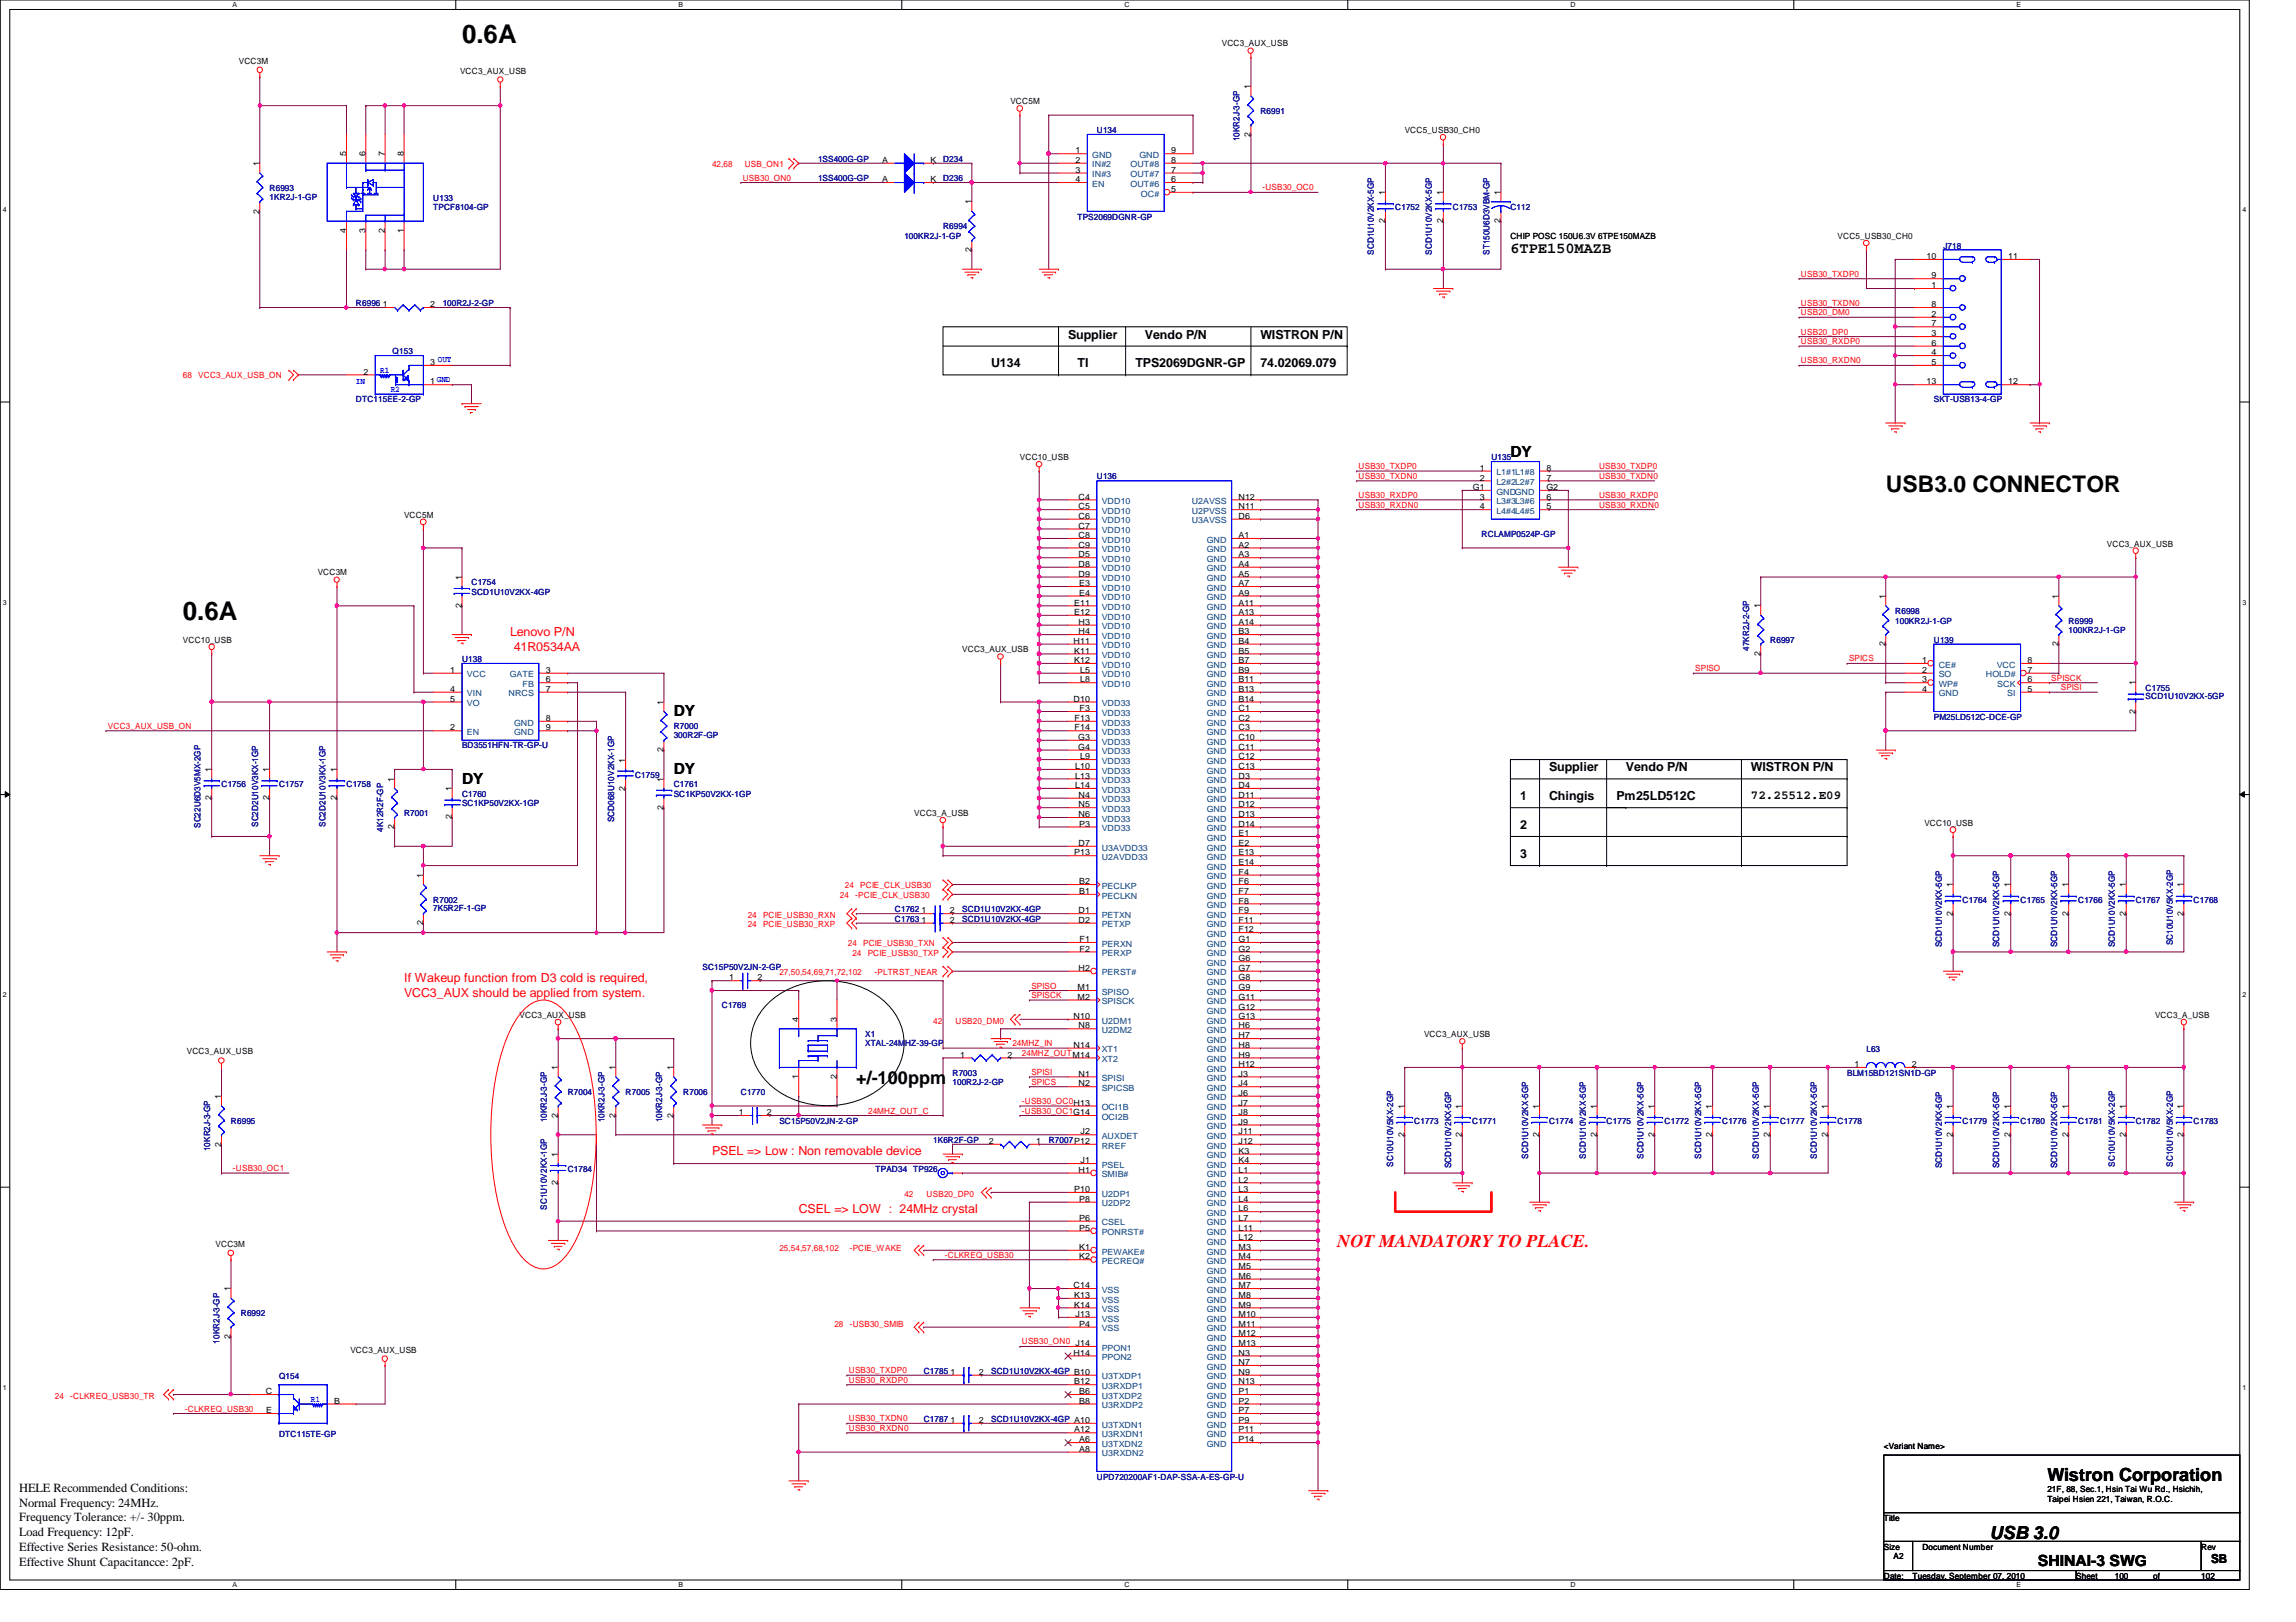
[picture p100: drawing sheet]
<svg xmlns="http://www.w3.org/2000/svg" width="297mm" height="210mm" viewBox="0 0 297 210" stroke-linecap="round" stroke-linejoin="round" font-family="sans-serif">
<defs><g id="words">
<g font-size="3.3">
<text x="59.8" y="5.6">0.6A</text>
<text x="23.7" y="80.3">0.6A</text>
</g>
<text font-size="3" x="244" y="63.7">USB3.0 CONNECTOR</text>
<g font-size="2.3">
<text x="110.8" y="140.3">+/-100ppm</text>
<text x="264.9" y="191.7">Wistron Corporation</text>
<text x="257.4" y="199.2">USB 3.0</text>
</g>
<text font-size="2.3" fill="#f00" x="173" y="161.4">NOT MANDATORY TO PLACE.</text>
<g font-size="2">
<text x="195.4" y="32.8">6TPE150MAZB</text>
<text x="195.4" y="59.1">DY</text>
<text x="87.2" y="92.7">DY</text>
<text x="59.8" y="101.4">DY</text>
<text x="87.2" y="100.2">DY</text>
<text x="263.6" y="202.6">SHINAI-3 SWG</text>
</g>
<g font-size="1.6">
<text x="128.2" y="47.5">U134</text>
<text x="138.2" y="43.8">Supplier</text>
<text x="139.4" y="47.5">TI</text>
<text x="146.9" y="47.5">TPS2069DGNR-GP</text>
<text x="148.1" y="43.8">Vendo P/N</text>
<text x="163.1" y="47.5">74.02069.079</text>
<text x="163.1" y="43.8">WISTRON P/N</text>
<text x="200.4" y="99.8">Supplier</text>
<text x="210.4" y="99.8">Vendo P/N</text>
<text x="226.5" y="99.8">WISTRON P/N</text>
<text x="196.7" y="103.5">1</text>
<text x="196.7" y="107.3">2</text>
<text x="200.4" y="103.5">Chingis</text>
<text x="209.1" y="103.5">Pm25LD512C</text>
<text x="226.5" y="103.4">72.25512.E09</text>
<text x="196.7" y="111">3</text>
<text x="2.5" y="193.1">HELE Recommended Conditions:</text>
<text x="2.5" y="195">Normal Frequency: 24MHz.</text>
<text x="2.5" y="196.9">Frequency Tolerance: +/- 30ppm.</text>
<text x="2.5" y="198.8">Load Frequency: 12pF.</text>
<text x="2.5" y="200.7">Effective Series Resistance: 50-ohm.</text>
<text x="2.5" y="202.6">Effective Shunt Capacitancce: 2pF.</text>
<text x="286" y="202.3">SB</text>
</g>
<g font-size="1.6" fill="#f00">
<text x="66" y="82.3">Lenovo P/N</text>
<text x="66.5" y="84.2">41R0534AA</text>
<text x="52.3" y="127.1">If Wakeup function from D3 cold is required,</text>
<text x="52.3" y="129">VCC3_AUX should be applied from system.</text>
<text x="92.1" y="149.5">PSEL =&gt; Low : Non removable device</text>
<text x="103.3" y="157">CSEL =&gt; LOW : 24MHz crystal</text>
</g>
<g font-size="1.1">
<text x="30.9" y="8.3">VCC3M</text>
<text x="59.5" y="9.5">VCC3_AUX_USB</text>
<text x="158.1" y="6">VCC3_AUX_USB</text>
<text x="161.8" y="11.6" transform="rotate(-90 161.8 11.6)">1</text>
<text x="130.7" y="13.5">VCC5M</text>
<text x="161.8" y="17.7" transform="rotate(-90 161.8 17.7)">2</text>
<text x="181.7" y="17.2">VCC5_USB30_CH0</text>
<text x="33.6" y="21.5" transform="rotate(-90 33.6 21.5)">1</text>
<text x="44.8" y="20.2" transform="rotate(-90 44.8 20.2)">5</text>
<text x="47.3" y="20.2" transform="rotate(-90 47.3 20.2)">6</text>
<text x="49.8" y="20.2" transform="rotate(-90 49.8 20.2)">7</text>
<text x="52.2" y="20.2" transform="rotate(-90 52.2 20.2)">8</text>
<text x="114.1" y="21.1">A</text>
<text x="114.1" y="23.6">A</text>
<text x="120.4" y="21.1">K</text>
<text x="120.4" y="23.6">K</text>
<text x="139.1" y="19.9">1</text>
<text x="139.1" y="21.1">2</text>
<text x="139.1" y="22.4">3</text>
<text x="139.1" y="23.6">4</text>
<text x="151.5" y="23.6">6</text>
<text x="151.5" y="22.4">7</text>
<text x="151.5" y="21.1">8</text>
<text x="151.5" y="19.9">9</text>
<text x="33.6" y="27.6" transform="rotate(-90 33.6 27.6)">2</text>
<text x="125.7" y="26.5" transform="rotate(-90 125.7 26.5)">1</text>
<text x="151.5" y="24.8">5</text>
<text x="179.2" y="28.9" transform="rotate(-90 179.2 28.9)">2</text>
<text x="179.2" y="25.2" transform="rotate(-90 179.2 25.2)">1</text>
<text x="186.7" y="28.9" transform="rotate(-90 186.7 28.9)">2</text>
<text x="186.7" y="25.2" transform="rotate(-90 186.7 25.2)">1</text>
<text x="194.1" y="28.9" transform="rotate(-90 194.1 28.9)">2</text>
<text x="194.1" y="25.2" transform="rotate(-90 194.1 25.2)">1</text>
<text x="44.8" y="30.1" transform="rotate(-90 44.8 30.1)">4</text>
<text x="47.3" y="30.1" transform="rotate(-90 47.3 30.1)">3</text>
<text x="49.8" y="30.1" transform="rotate(-90 49.8 30.1)">2</text>
<text x="52.2" y="30.1" transform="rotate(-90 52.2 30.1)">1</text>
<text x="125.7" y="32.6" transform="rotate(-90 125.7 32.6)">2</text>
<text x="195.4" y="30.9">CHIP POSC 150U6.3V 6TPE150MAZB</text>
<text x="237.7" y="30.9">VCC5_USB30_CH0</text>
<text x="249.3" y="33.5">10</text>
<text x="259.8" y="33.5">11</text>
<text x="49.5" y="39.8">1</text>
<text x="55.7" y="39.8">2</text>
<text x="249.9" y="37.3">1</text>
<text x="249.9" y="41">2</text>
<text x="249.9" y="39.8">8</text>
<text x="249.9" y="36">9</text>
<text x="55.7" y="47.2">3</text>
<text x="249.9" y="43.5">3</text>
<text x="249.9" y="46">4</text>
<text x="249.9" y="47.2">5</text>
<text x="249.9" y="44.7">6</text>
<text x="249.9" y="42.2">7</text>
<text x="47" y="48.5">2</text>
<text x="55.7" y="49.7">1</text>
<text x="249.3" y="49.7">13</text>
<text x="259.8" y="49.7">12</text>
<text x="131.9" y="59.5">VCC10_USB</text>
<text x="139.5" y="64.6">C4</text>
<text x="139.5" y="65.9">C5</text>
<text x="160.2" y="64.6">N12</text>
<text x="160.2" y="65.9">N11</text>
<text x="190.5" y="63.4">G1</text>
<text x="191.4" y="60.9">1</text>
<text x="191.4" y="62.2">2</text>
<text x="191.4" y="64.6">3</text>
<text x="191.4" y="65.9">4</text>
<text x="200.1" y="65.9">5</text>
<text x="200.1" y="64.6">6</text>
<text x="200.1" y="62.2">7</text>
<text x="200.1" y="60.9">8</text>
<text x="200.1" y="63.4">G2</text>
<text x="52.3" y="67">VCC5M</text>
<text x="139.5" y="67.1">C6</text>
<text x="139.5" y="68.4">C7</text>
<text x="139.5" y="69.6">C8</text>
<text x="139.5" y="70.9">C9</text>
<text x="160.2" y="69.6">A1</text>
<text x="160.2" y="70.9">A2</text>
<text x="160.2" y="67.1">D6</text>
<text x="272.6" y="70.7">VCC3_AUX_USB</text>
<text x="41.1" y="74.5">VCC3M</text>
<text x="59.7" y="75" transform="rotate(-90 59.7 75)">1</text>
<text x="139.5" y="72.1">D5</text>
<text x="139.5" y="73.4">D8</text>
<text x="139.5" y="74.6">D9</text>
<text x="139.6" y="75.9">E3</text>
<text x="139.6" y="77.1">E4</text>
<text x="160.2" y="72.1">A3</text>
<text x="160.2" y="73.4">A4</text>
<text x="160.2" y="74.6">A5</text>
<text x="160.2" y="75.9">A7</text>
<text x="160.2" y="77.1">A9</text>
<text x="243.9" y="77.5" transform="rotate(-90 243.9 77.5)">1</text>
<text x="266.3" y="77.5" transform="rotate(-90 266.3 77.5)">1</text>
<text x="23.7" y="83.2">VCC10_USB</text>
<text x="59.7" y="78.7" transform="rotate(-90 59.7 78.7)">2</text>
<text x="138.9" y="83.3">H11</text>
<text x="139" y="78.4">E11</text>
<text x="139" y="79.6">E12</text>
<text x="139.5" y="80.9">H3</text>
<text x="139.5" y="82.1">H4</text>
<text x="160.2" y="78.4">A11</text>
<text x="160.2" y="79.6">A13</text>
<text x="160.2" y="80.9">A14</text>
<text x="160.2" y="82.1">B3</text>
<text x="160.2" y="83.3">B4</text>
<text x="227.8" y="78.7" transform="rotate(-90 227.8 78.7)">1</text>
<text x="243.9" y="83.7" transform="rotate(-90 243.9 83.7)">2</text>
<text x="266.3" y="83.7" transform="rotate(-90 266.3 83.7)">2</text>
<text x="58.2" y="87.1">1</text>
<text x="58.2" y="89.5">4</text>
<text x="70.6" y="87.1">3</text>
<text x="70.6" y="88.3">6</text>
<text x="70.6" y="89.5">7</text>
<text x="124.5" y="84.4">VCC3_AUX_USB</text>
<text x="139" y="84.6">K11</text>
<text x="139" y="85.8">K12</text>
<text x="139.7" y="87.1">L5</text>
<text x="139.7" y="88.3">L8</text>
<text x="160.2" y="84.6">B5</text>
<text x="160.2" y="85.8">B7</text>
<text x="160.2" y="87.1">B9</text>
<text x="160.2" y="88.3">B11</text>
<text x="160.2" y="89.5">B13</text>
<text x="227.8" y="84.9" transform="rotate(-90 227.8 84.9)">2</text>
<text x="248.7" y="85.8">1</text>
<text x="248.7" y="87.1">2</text>
<text x="248.7" y="88.3">3</text>
<text x="248.7" y="89.5">4</text>
<text x="262.3" y="89.5">5</text>
<text x="262.3" y="88.3">6</text>
<text x="262.3" y="87.1">7</text>
<text x="262.3" y="85.8">8</text>
<text x="276.3" y="88.7" transform="rotate(-90 276.3 88.7)">1</text>
<text x="58.2" y="94.5">2</text>
<text x="58.2" y="90.8">5</text>
<text x="70.6" y="93.3">8</text>
<text x="70.6" y="94.5">9</text>
<text x="85.8" y="91.2" transform="rotate(-90 85.8 91.2)">1</text>
<text x="138.9" y="90.8">D10</text>
<text x="139" y="93.3">F13</text>
<text x="139" y="94.5">F14</text>
<text x="139.5" y="95.8">G3</text>
<text x="139.7" y="92">F3</text>
<text x="160.2" y="90.8">B14</text>
<text x="160.2" y="92">C1</text>
<text x="160.2" y="93.3">C2</text>
<text x="160.2" y="94.5">C3</text>
<text x="160.2" y="95.8">C10</text>
<text x="276.3" y="92.4" transform="rotate(-90 276.3 92.4)">2</text>
<text x="27.3" y="99.9" transform="rotate(-90 27.3 99.9)">1</text>
<text x="34.8" y="99.9" transform="rotate(-90 34.8 99.9)">1</text>
<text x="43.6" y="99.9" transform="rotate(-90 43.6 99.9)">1</text>
<text x="51" y="101.1" transform="rotate(-90 51 101.1)">1</text>
<text x="80.9" y="98.7" transform="rotate(-90 80.9 98.7)">1</text>
<text x="85.8" y="101.1" transform="rotate(-90 85.8 101.1)">1</text>
<text x="85.8" y="97.3" transform="rotate(-90 85.8 97.3)">2</text>
<text x="139.1" y="99.5">L10</text>
<text x="139.1" y="100.8">L13</text>
<text x="139.1" y="102">L14</text>
<text x="139.5" y="97">G4</text>
<text x="139.7" y="98.3">L9</text>
<text x="160.2" y="97">C11</text>
<text x="160.2" y="98.3">C12</text>
<text x="160.2" y="99.5">C13</text>
<text x="160.2" y="100.8">D3</text>
<text x="160.2" y="102">D4</text>
<text x="27.3" y="103.5" transform="rotate(-90 27.3 103.5)">2</text>
<text x="34.8" y="103.5" transform="rotate(-90 34.8 103.5)">2</text>
<text x="43.6" y="103.5" transform="rotate(-90 43.6 103.5)">2</text>
<text x="51" y="107.3" transform="rotate(-90 51 107.3)">2</text>
<text x="58.5" y="106" transform="rotate(-90 58.5 106)">2</text>
<text x="58.5" y="102.4" transform="rotate(-90 58.5 102.4)">1</text>
<text x="80.9" y="102.3" transform="rotate(-90 80.9 102.3)">2</text>
<text x="85.8" y="104.8" transform="rotate(-90 85.8 104.8)">2</text>
<text x="118.3" y="105.6">VCC3_A_USB</text>
<text x="139.5" y="103.3">N4</text>
<text x="139.5" y="104.5">N5</text>
<text x="139.5" y="105.7">N6</text>
<text x="139.6" y="107">P3</text>
<text x="160.2" y="103.3">D11</text>
<text x="160.2" y="104.5">D12</text>
<text x="160.2" y="105.7">D13</text>
<text x="160.2" y="107">D14</text>
<text x="249" y="106.8">VCC10_USB</text>
<text x="54.7" y="113.6" transform="rotate(-90 54.7 113.6)">1</text>
<text x="139" y="110.7">P13</text>
<text x="139.5" y="109.5">D7</text>
<text x="160.2" y="108.2">E1</text>
<text x="160.2" y="109.5">E2</text>
<text x="160.2" y="110.7">E13</text>
<text x="160.2" y="112">E14</text>
<text x="160.2" y="113.2">F4</text>
<text x="54.7" y="119.8" transform="rotate(-90 54.7 119.8)">2</text>
<text x="119.2" y="119.4">1</text>
<text x="119.2" y="118.2">1</text>
<text x="122.9" y="119.4">2</text>
<text x="122.9" y="118.2">2</text>
<text x="139.5" y="118.2">D1</text>
<text x="139.5" y="119.4">D2</text>
<text x="139.6" y="115.7">B1</text>
<text x="139.6" y="114.4">B2</text>
<text x="160.2" y="114.4">F6</text>
<text x="160.2" y="115.7">F7</text>
<text x="160.2" y="116.9">F8</text>
<text x="160.2" y="118.2">F9</text>
<text x="160.2" y="119.4">F11</text>
<text x="252.6" y="118.5" transform="rotate(-90 252.6 118.5)">2</text>
<text x="252.6" y="114.9" transform="rotate(-90 252.6 114.9)">1</text>
<text x="260.1" y="118.5" transform="rotate(-90 260.1 118.5)">2</text>
<text x="260.1" y="114.9" transform="rotate(-90 260.1 114.9)">1</text>
<text x="267.6" y="118.5" transform="rotate(-90 267.6 118.5)">2</text>
<text x="267.6" y="114.9" transform="rotate(-90 267.6 114.9)">1</text>
<text x="275" y="118.5" transform="rotate(-90 275 118.5)">2</text>
<text x="275" y="114.9" transform="rotate(-90 275 114.9)">1</text>
<text x="282.5" y="118.5" transform="rotate(-90 282.5 118.5)">2</text>
<text x="282.5" y="114.9" transform="rotate(-90 282.5 114.9)">1</text>
<text x="139.5" y="125.6">H2</text>
<text x="139.7" y="121.9">F1</text>
<text x="139.7" y="123.1">F2</text>
<text x="160.2" y="120.6">F12</text>
<text x="160.2" y="121.9">G1</text>
<text x="160.2" y="123.1">G2</text>
<text x="160.2" y="124.4">G6</text>
<text x="160.2" y="125.6">G7</text>
<text x="67.2" y="131.7">VCC3_AUX_USB</text>
<text x="94.3" y="126.9">1</text>
<text x="98" y="126.9">2</text>
<text x="138.9" y="131.9">N10</text>
<text x="139.4" y="128.1">M1</text>
<text x="139.4" y="129.4">M2</text>
<text x="160.2" y="126.9">G8</text>
<text x="160.2" y="128.1">G9</text>
<text x="160.2" y="129.4">G11</text>
<text x="160.2" y="130.6">G12</text>
<text x="160.2" y="131.9">G13</text>
<text x="278.8" y="131.7">VCC3_A_USB</text>
<text x="24.2" y="136.4">VCC3_AUX_USB</text>
<text x="103.3" y="132.2" transform="rotate(-90 103.3 132.2)">4</text>
<text x="108.2" y="132.2" transform="rotate(-90 108.2 132.2)">3</text>
<text x="124.2" y="136.9">1</text>
<text x="130.3" y="136.9">2</text>
<text x="138.9" y="135.6">N14</text>
<text x="139.5" y="133.1">N8</text>
<text x="160.2" y="133.1">H6</text>
<text x="160.2" y="134.4">H7</text>
<text x="160.2" y="135.6">H8</text>
<text x="160.2" y="136.9">H9</text>
<text x="184.2" y="134.2">VCC3_AUX_USB</text>
<text x="28.6" y="142.2" transform="rotate(-90 28.6 142.2)">1</text>
<text x="72.2" y="138.5" transform="rotate(-90 72.2 138.5)">1</text>
<text x="79.6" y="138.5" transform="rotate(-90 79.6 138.5)">1</text>
<text x="87.1" y="138.5" transform="rotate(-90 87.1 138.5)">1</text>
<text x="103.3" y="139.7" transform="rotate(-90 103.3 139.7)">1</text>
<text x="108.2" y="139.7" transform="rotate(-90 108.2 139.7)">2</text>
<text x="139.5" y="139.3">N1</text>
<text x="139.5" y="140.6">N2</text>
<text x="160.2" y="138.1">H12</text>
<text x="160.2" y="139.3">J3</text>
<text x="160.2" y="140.6">J4</text>
<text x="160.2" y="141.8">J6</text>
<text x="160.2" y="143.1">J7</text>
<text x="181.7" y="143.5" transform="rotate(-90 181.7 143.5)">1</text>
<text x="189.1" y="143.5" transform="rotate(-90 189.1 143.5)">1</text>
<text x="199.1" y="143.5" transform="rotate(-90 199.1 143.5)">1</text>
<text x="206.6" y="143.5" transform="rotate(-90 206.6 143.5)">1</text>
<text x="214" y="143.5" transform="rotate(-90 214 143.5)">1</text>
<text x="221.5" y="143.5" transform="rotate(-90 221.5 143.5)">1</text>
<text x="229" y="143.5" transform="rotate(-90 229 143.5)">1</text>
<text x="236.5" y="143.5" transform="rotate(-90 236.5 143.5)">1</text>
<text x="239.9" y="138.1">1</text>
<text x="247.4" y="138.1">2</text>
<text x="252.6" y="143.5" transform="rotate(-90 252.6 143.5)">1</text>
<text x="260.1" y="143.5" transform="rotate(-90 260.1 143.5)">1</text>
<text x="267.6" y="143.5" transform="rotate(-90 267.6 143.5)">1</text>
<text x="275" y="143.5" transform="rotate(-90 275 143.5)">1</text>
<text x="282.5" y="143.5" transform="rotate(-90 282.5 143.5)">1</text>
<text x="28.6" y="148.4" transform="rotate(-90 28.6 148.4)">2</text>
<text x="72.2" y="149.7" transform="rotate(-90 72.2 149.7)">1</text>
<text x="72.2" y="144.7" transform="rotate(-90 72.2 144.7)">2</text>
<text x="79.6" y="144.7" transform="rotate(-90 79.6 144.7)">2</text>
<text x="87.1" y="144.7" transform="rotate(-90 87.1 144.7)">2</text>
<text x="95.6" y="144.3">1</text>
<text x="99.2" y="144.3">2</text>
<text x="127.9" y="148">2</text>
<text x="134.1" y="148">1</text>
<text x="139.8" y="146.8">J2</text>
<text x="160.2" y="144.3">J8</text>
<text x="160.2" y="145.5">J9</text>
<text x="160.2" y="146.8">J11</text>
<text x="160.2" y="148">J12</text>
<text x="160.2" y="149.3">K3</text>
<text x="181.7" y="147.1" transform="rotate(-90 181.7 147.1)">2</text>
<text x="189.1" y="147.1" transform="rotate(-90 189.1 147.1)">2</text>
<text x="199.1" y="147.1" transform="rotate(-90 199.1 147.1)">2</text>
<text x="206.6" y="147.1" transform="rotate(-90 206.6 147.1)">2</text>
<text x="214" y="147.1" transform="rotate(-90 214 147.1)">2</text>
<text x="221.5" y="147.1" transform="rotate(-90 221.5 147.1)">2</text>
<text x="229" y="147.1" transform="rotate(-90 229 147.1)">2</text>
<text x="236.5" y="147.1" transform="rotate(-90 236.5 147.1)">2</text>
<text x="252.6" y="147.1" transform="rotate(-90 252.6 147.1)">2</text>
<text x="260.1" y="147.1" transform="rotate(-90 260.1 147.1)">2</text>
<text x="267.6" y="147.1" transform="rotate(-90 267.6 147.1)">2</text>
<text x="275" y="147.1" transform="rotate(-90 275 147.1)">2</text>
<text x="282.5" y="147.1" transform="rotate(-90 282.5 147.1)">2</text>
<text x="72.2" y="153.3" transform="rotate(-90 72.2 153.3)">2</text>
<text x="139" y="154.3">P10</text>
<text x="139.5" y="151.8">H1</text>
<text x="139.6" y="155.5">P8</text>
<text x="139.8" y="150.5">J1</text>
<text x="160.2" y="150.5">K4</text>
<text x="160.2" y="151.8">L1</text>
<text x="160.2" y="153">L2</text>
<text x="160.2" y="154.3">L3</text>
<text x="160.2" y="155.5">L4</text>
<text x="27.9" y="161.3">VCC3M</text>
<text x="139.6" y="159.3">P5</text>
<text x="139.6" y="158">P6</text>
<text x="139.6" y="161.8">K1</text>
<text x="160.2" y="156.8">L6</text>
<text x="160.2" y="158">L7</text>
<text x="160.2" y="159.3">L11</text>
<text x="160.2" y="160.5">L12</text>
<text x="160.2" y="161.8">M3</text>
<text x="29.8" y="167.1" transform="rotate(-90 29.8 167.1)">1</text>
<text x="138.9" y="166.7">C14</text>
<text x="139" y="168">K13</text>
<text x="139.6" y="163">K2</text>
<text x="160.2" y="163">M4</text>
<text x="160.2" y="164.2">M5</text>
<text x="160.2" y="165.5">M6</text>
<text x="160.2" y="166.7">M7</text>
<text x="160.2" y="168">M8</text>
<text x="29.8" y="173.3" transform="rotate(-90 29.8 173.3)">2</text>
<text x="139" y="169.2">K14</text>
<text x="139.1" y="170.4">J13</text>
<text x="139.6" y="171.7">P4</text>
<text x="160.2" y="169.2">M9</text>
<text x="160.2" y="170.4">M10</text>
<text x="160.2" y="171.7">M11</text>
<text x="160.2" y="172.9">M12</text>
<text x="45.3" y="175">VCC3_AUX_USB</text>
<text x="123" y="177.9">1</text>
<text x="126.6" y="177.9">2</text>
<text x="138.9" y="175.4">H14</text>
<text x="139" y="179.2">B12</text>
<text x="160.2" y="174.2">M13</text>
<text x="160.2" y="175.4">N3</text>
<text x="160.2" y="176.7">N7</text>
<text x="160.2" y="177.9">N9</text>
<text x="160.2" y="179.2">N13</text>
<text x="34.4" y="180.4">C</text>
<text x="34.5" y="182.9">E</text>
<text x="43.2" y="181.7">B</text>
<text x="123" y="184.1">1</text>
<text x="126.6" y="184.1">2</text>
<text x="139" y="185.4">A12</text>
<text x="139.6" y="180.4">B6</text>
<text x="139.6" y="181.7">B8</text>
<text x="160.2" y="180.4">P1</text>
<text x="160.2" y="181.7">P2</text>
<text x="160.2" y="182.9">P7</text>
<text x="160.2" y="184.1">P9</text>
<text x="160.2" y="185.4">P11</text>
<text x="139.6" y="186.6">A6</text>
<text x="139.6" y="187.9">A8</text>
<text x="160.2" y="186.6">P14</text>
<text x="243.7" y="187.5">&lt;Variant Name&gt;</text>
<text x="243.7" y="196.8">Title</text>
<text x="264.9" y="193.1">21F, 88, Sec.1, Hsin Tai Wu Rd., Hsichih,</text>
<text x="264.9" y="194.4">Taipei Hsien 221, Taiwan, R.O.C.</text>
<text x="243.7" y="200.5">Size</text>
<text x="245" y="201.8">A2</text>
<text x="248.7" y="200.5">Document Number</text>
<text x="284.8" y="200.5">Rev</text>
<text x="243.7" y="204.3">Date:</text>
<text x="247.4" y="204.3">Tuesday, September 07, 2010</text>
<text x="268.6" y="204.3">Sheet</text>
<text x="273.6" y="204.3">100</text>
<text x="278.6" y="204.3">of</text>
<text x="284.8" y="204.3">102</text>
</g>
<g font-size="1.1" fill="#000080">
<text x="141.9" y="17.2">U134</text>
<text x="163.1" y="14.7">R6991</text>
<text x="105.8" y="21">1SS400G-GP</text>
<text x="105.8" y="23.5">1SS400G-GP</text>
<text x="122" y="21">D234</text>
<text x="122" y="23.5">D236</text>
<text x="160.4" y="18.3" transform="rotate(-90 160.4 18.3)">10KR2J-3-GP</text>
<text x="34.9" y="24.7">R6993</text>
<text x="34.9" y="25.8">1KR2J-1-GP</text>
<text x="56" y="26">U133</text>
<text x="56" y="27.2">TPCF8104-GP</text>
<text x="122" y="29.7">R6994</text>
<text x="139.4" y="28.4">TPS2069DGNR-GP</text>
<text x="180.5" y="27.2">C1752</text>
<text x="188" y="27.2">C1753</text>
<text x="195.4" y="27.2">C112</text>
<text x="117" y="30.9">100KR2J-1-GP</text>
<text x="177.8" y="33" transform="rotate(-90 177.8 33)">SCD1U10V2KX-5GP</text>
<text x="185.2" y="33" transform="rotate(-90 185.2 33)">SCD1U10V2KX-5GP</text>
<text x="192.7" y="33" transform="rotate(-90 192.7 33)">ST150U6D3VBM-GP</text>
<text x="251.4" y="32.2">J718</text>
<text x="46.1" y="39.6">R6996</text>
<text x="57.3" y="39.6">100R2J-2-GP</text>
<text x="50.8" y="45.8">Q153</text>
<text x="46.1" y="52.1">DTC115EE-2-GP</text>
<text x="250.2" y="52.1">SKT-USB13-4-GP</text>
<text x="193" y="59.5">U135</text>
<text x="141.9" y="62">U136</text>
<text x="191.7" y="69.5">RCLAMP0524P-GP</text>
<text x="61" y="75.7">C1754</text>
<text x="61" y="77">SCD1U10V2KX-4GP</text>
<text x="229" y="83.2">R6997</text>
<text x="245.2" y="79.5">R6998</text>
<text x="245.2" y="80.7">100KR2J-1-GP</text>
<text x="250.2" y="83.2">U139</text>
<text x="267.6" y="80.7">R6999</text>
<text x="267.6" y="82">100KR2J-1-GP</text>
<text x="59.8" y="85.7">U138</text>
<text x="226.3" y="84.2" transform="rotate(-90 226.3 84.2)">47KR2J-2-GP</text>
<text x="277.6" y="89.4">C1755</text>
<text x="87.2" y="94.4">R7000</text>
<text x="87.2" y="95.5">300R2F-GP</text>
<text x="250.2" y="93.1">PM25LD512C-DCE-GP</text>
<text x="277.6" y="90.5">SCD1U10V2KX-5GP</text>
<text x="28.7" y="101.9">C1756</text>
<text x="36.1" y="101.9">C1757</text>
<text x="44.8" y="101.9">C1758</text>
<text x="59.8" y="96.9">BD3551HFN-TR-GP-U</text>
<text x="82.2" y="100.6">C1759</text>
<text x="87.2" y="101.9">C1761</text>
<text x="25.9" y="107.1" transform="rotate(-90 25.9 107.1)">SC22U6D3V5MX-2GP</text>
<text x="33.4" y="107" transform="rotate(-90 33.4 107)">SC2D2U10V3KX-1GP</text>
<text x="42.1" y="107" transform="rotate(-90 42.1 107)">SC2D2U10V3KX-1GP</text>
<text x="49.6" y="107.7" transform="rotate(-90 49.6 107.7)">4K12R2F-GP</text>
<text x="52.3" y="105.6">R7001</text>
<text x="59.8" y="103.1">C1760</text>
<text x="59.8" y="104.4">SC1KP50V2KX-1GP</text>
<text x="79.5" y="106.4" transform="rotate(-90 79.5 106.4)">SCD068U10V2KX-1GP</text>
<text x="87.2" y="103.1">SC1KP50V2KX-1GP</text>
<text x="56" y="116.8">R7002</text>
<text x="56" y="117.9">7K5R2F-1-GP</text>
<text x="115.8" y="119.3">C1763</text>
<text x="115.8" y="118">C1762</text>
<text x="124.5" y="119.3">SCD1U10V2KX-4GP</text>
<text x="124.5" y="118">SCD1U10V2KX-4GP</text>
<text x="253.9" y="116.8">C1764</text>
<text x="261.4" y="116.8">C1765</text>
<text x="268.9" y="116.8">C1766</text>
<text x="276.3" y="116.8">C1767</text>
<text x="283.8" y="116.8">C1768</text>
<text x="90.9" y="125.5">SC15P50V2JN-2-GP</text>
<text x="251.2" y="122.6" transform="rotate(-90 251.2 122.6)">SCD1U10V2KX-5GP</text>
<text x="258.7" y="122.6" transform="rotate(-90 258.7 122.6)">SCD1U10V2KX-5GP</text>
<text x="266.1" y="122.6" transform="rotate(-90 266.1 122.6)">SCD1U10V2KX-5GP</text>
<text x="273.6" y="122.6" transform="rotate(-90 273.6 122.6)">SCD1U10V2KX-5GP</text>
<text x="281.1" y="122.3" transform="rotate(-90 281.1 122.3)">SC10U10V5KX-2GP</text>
<text x="93.4" y="130.5">C1769</text>
<text x="111.9" y="134.2">X1</text>
<text x="111.9" y="135.3">XTAL-24MHZ-39-GP</text>
<text x="241.5" y="136.1">L63</text>
<text x="73.4" y="141.7">R7004</text>
<text x="80.9" y="141.7">R7005</text>
<text x="88.4" y="141.7">R7006</text>
<text x="95.8" y="141.7">C1770</text>
<text x="123.2" y="139.2">R7003</text>
<text x="123.2" y="140.4">100R2J-2-GP</text>
<text x="239" y="139.2">BLM15BD121SN1D-GP</text>
<text x="27.2" y="149" transform="rotate(-90 27.2 149)">10KR2J-3-GP</text>
<text x="29.9" y="145.4">R6995</text>
<text x="70.7" y="145.2" transform="rotate(-90 70.7 145.2)">10KR2J-3-GP</text>
<text x="78.2" y="145.2" transform="rotate(-90 78.2 145.2)">10KR2J-3-GP</text>
<text x="85.7" y="145.2" transform="rotate(-90 85.7 145.2)">10KR2J-3-GP</text>
<text x="100.8" y="145.4">SC15P50V2JN-2-GP</text>
<text x="120.7" y="147.9">1K6R2F-GP</text>
<text x="135.7" y="147.9">R7007P12</text>
<text x="183" y="145.4">C1773</text>
<text x="190.5" y="145.4">C1771</text>
<text x="197.7" y="149.9" transform="rotate(-90 197.7 149.9)">SCD1U10V2KX-5GP</text>
<text x="200.4" y="145.4">C1774</text>
<text x="205.1" y="149.9" transform="rotate(-90 205.1 149.9)">SCD1U10V2KX-5GP</text>
<text x="207.9" y="145.4">C1775</text>
<text x="212.6" y="149.9" transform="rotate(-90 212.6 149.9)">SCD1U10V2KX-5GP</text>
<text x="215.3" y="145.4">C1772</text>
<text x="220.1" y="149.9" transform="rotate(-90 220.1 149.9)">SCD1U10V2KX-5GP</text>
<text x="222.8" y="145.4">C1776</text>
<text x="227.5" y="149.9" transform="rotate(-90 227.5 149.9)">SCD1U10V2KX-5GP</text>
<text x="230.3" y="145.4">C1777</text>
<text x="235" y="149.9" transform="rotate(-90 235 149.9)">SCD1U10V2KX-5GP</text>
<text x="237.7" y="145.4">C1778</text>
<text x="253.9" y="145.4">C1779</text>
<text x="261.4" y="145.4">C1780</text>
<text x="268.9" y="145.4">C1781</text>
<text x="276.3" y="145.4">C1782</text>
<text x="283.8" y="145.4">C1783</text>
<text x="73.4" y="151.6">C1784</text>
<text x="113.3" y="151.6">TPAD34 TP926</text>
<text x="180.3" y="151" transform="rotate(-90 180.3 151)">SC10U10V5KX-2GP</text>
<text x="187.7" y="151.2" transform="rotate(-90 187.7 151.2)">SCD1U10V2KX-5GP</text>
<text x="251.2" y="151.2" transform="rotate(-90 251.2 151.2)">SCD1U10V2KX-5GP</text>
<text x="258.7" y="151.2" transform="rotate(-90 258.7 151.2)">SCD1U10V2KX-5GP</text>
<text x="266.1" y="151.2" transform="rotate(-90 266.1 151.2)">SCD1U10V2KX-5GP</text>
<text x="273.6" y="151" transform="rotate(-90 273.6 151)">SC10U10V5KX-2GP</text>
<text x="281.1" y="151" transform="rotate(-90 281.1 151)">SC10U10V5KX-2GP</text>
<text x="70.7" y="156.5" transform="rotate(-90 70.7 156.5)">SC1U10V2KX-1GP</text>
<text x="28.4" y="173.9" transform="rotate(-90 28.4 173.9)">10KR2J-3-GP</text>
<text x="31.2" y="170.3">R6992</text>
<text x="36.1" y="178.4">Q154</text>
<text x="119.5" y="177.8">C1785</text>
<text x="128.2" y="177.8">SCD1U10V2KX-4GP B10</text>
<text x="36.1" y="186">DTC115TE-GP</text>
<text x="119.5" y="184">C1787</text>
<text x="128.2" y="184">SCD1U10V2KX-4GP A10</text>
<text x="141.9" y="191.5">UPD720200AF1-DAP-SSA-A-ES-GP-U</text>
</g>
<g font-size="1.1" fill="#f00">
<text x="92.1" y="21.6">42,68</text>
<text x="96.1" y="23.4">USB30_ON0</text>
<text x="96.3" y="21.6">USB_ON1</text>
<text x="163.3" y="24.6">-USB30_OC0</text>
<text x="233" y="35.8">USB30_TXDP0</text>
<text x="233" y="39.5">USB30_TXDN0</text>
<text x="233" y="40.8">USB20_DM0</text>
<text x="233" y="44.5">USB30_RXDP0</text>
<text x="233" y="43.3">USB20_DP0</text>
<text x="233" y="47">USB30_RXDN0</text>
<text x="23.7" y="48.9">68</text>
<text x="25.7" y="48.9">VCC3_AUX_USB_ON</text>
<text x="175.8" y="62">USB30_TXDN0</text>
<text x="175.8" y="64.4">USB30_RXDP0</text>
<text x="175.8" y="60.7">USB30_TXDP0</text>
<text x="175.8" y="65.7">USB30_RXDN0</text>
<text x="206.9" y="65.7">USB30_RXDN0</text>
<text x="206.9" y="60.7">USB30_TXDP0</text>
<text x="206.9" y="64.4">USB30_RXDP0</text>
<text x="206.9" y="62">USB30_TXDN0</text>
<text x="219.3" y="86.9">SPISO</text>
<text x="239.2" y="85.6">SPICS</text>
<text x="265.4" y="88.1">SPISCK</text>
<text x="266.6" y="89.3">SPISI</text>
<text x="14" y="94.3">VCC3_AUX_USB_ON</text>
<text x="96.7" y="118.8">24</text>
<text x="98.7" y="118.8">PCIE_USB30_RXN</text>
<text x="108.7" y="116.2">24</text>
<text x="109.3" y="114.9">24</text>
<text x="110.7" y="116.2">-PCIE_CLK_USB30</text>
<text x="111.3" y="114.9">PCIE_CLK_USB30</text>
<text x="96.7" y="120">24</text>
<text x="98.7" y="120">PCIE_USB30_RXP</text>
<text x="109.7" y="122.4">24</text>
<text x="110.3" y="123.7">24</text>
<text x="111.7" y="122.4">PCIE_USB30_TXN</text>
<text x="112.3" y="123.7">PCIE_USB30_TXP</text>
<text x="100.8" y="126.1">27,50,54,69,71,72,102</text>
<text x="113.2" y="126.1">-PLTRST_NEAR</text>
<text x="133.4" y="129.2">SPISCK</text>
<text x="133.4" y="127.9">SPISO</text>
<text x="120.7" y="132.5">42</text>
<text x="123.6" y="132.5">USB20_DM0</text>
<text x="131" y="135.4">24MHZ_IN</text>
<text x="132.2" y="136.7">24MHZ_OUTM14</text>
<text x="132.2" y="142.9">-USB30_OC0H13</text>
<text x="133.4" y="140.4">SPICS</text>
<text x="133.4" y="139.1">SPISI</text>
<text x="112.3" y="144.1">24MHZ_OUT_C</text>
<text x="132.2" y="144.1">-USB30_OC1G14</text>
<text x="30.1" y="151.6">-USB30_OC1</text>
<text x="117" y="154.9">42</text>
<text x="119.9" y="154.9">USB20_DP0</text>
<text x="100.8" y="161.8">25,54,57,68,102</text>
<text x="109.9" y="161.8">-PCIE_WAKE</text>
<text x="122.3" y="162.8">-CLKREQ_USB30</text>
<text x="107.9" y="171.8">28</text>
<text x="109.9" y="171.8">-USB30_SMIB</text>
<text x="132.2" y="174">USB30_ON0 J14</text>
<text x="109.8" y="177.7">USB30_TXDP0</text>
<text x="109.8" y="178.9">USB30_RXDP0</text>
<text x="7.1" y="181">24</text>
<text x="9.1" y="181">-CLKREQ_USB30_TR</text>
<text x="23.9" y="182.7">-CLKREQ_USB30</text>
<text x="109.8" y="185.2">USB30_RXDN0</text>
<text x="109.8" y="183.9">USB30_TXDN0</text>
</g>
<g font-size="1.1" fill="#004080">
<text x="141.3" y="20.4">GND</text>
<text x="141.3" y="21.7">IN#2</text>
<text x="141.3" y="22.9">IN#3</text>
<text x="146.3" y="22.9">OUT#7</text>
<text x="146.3" y="21.7">OUT#8</text>
<text x="147.4" y="20.4">GND</text>
<text x="141.3" y="24.2">EN</text>
<text x="146.3" y="24.2">OUT#6</text>
<text x="147.6" y="25.4">OC#</text>
<text x="142.5" y="65.2">VDD10</text>
<text x="154.2" y="65.2">U2AVSS</text>
<text x="193.6" y="61.5">L1#1L1#8</text>
<text x="193.6" y="62.8">L2#2L2#7</text>
<text x="193.6" y="64">GNDGND</text>
<text x="193.6" y="65.2">L3#3L3#6</text>
<text x="142.5" y="66.5">VDD10</text>
<text x="142.5" y="67.7">VDD10</text>
<text x="142.5" y="69">VDD10</text>
<text x="142.5" y="70.2">VDD10</text>
<text x="142.5" y="71.5">VDD10</text>
<text x="154.2" y="67.7">U3AVSS</text>
<text x="154.2" y="66.5">U2PVSS</text>
<text x="156.1" y="70.2">GND</text>
<text x="156.1" y="71.5">GND</text>
<text x="193.6" y="66.5">L4#4L4#5</text>
<text x="142.5" y="72.7">VDD10</text>
<text x="142.5" y="74">VDD10</text>
<text x="142.5" y="75.2">VDD10</text>
<text x="142.5" y="76.5">VDD10</text>
<text x="142.5" y="77.7">VDD10</text>
<text x="156.1" y="72.7">GND</text>
<text x="156.1" y="74">GND</text>
<text x="156.1" y="75.2">GND</text>
<text x="156.1" y="76.5">GND</text>
<text x="156.1" y="77.7">GND</text>
<text x="142.5" y="81.4">VDD10</text>
<text x="142.5" y="82.7">VDD10</text>
<text x="142.5" y="83.9">VDD10</text>
<text x="142.5" y="79">VDD10</text>
<text x="142.5" y="80.2">VDD10</text>
<text x="156.1" y="79">GND</text>
<text x="156.1" y="80.2">GND</text>
<text x="156.1" y="81.4">GND</text>
<text x="156.1" y="82.7">GND</text>
<text x="156.1" y="83.9">GND</text>
<text x="60.4" y="87.7">VCC</text>
<text x="66" y="87.7">GATE</text>
<text x="67.6" y="88.9">FB</text>
<text x="142.5" y="85.2">VDD10</text>
<text x="142.5" y="86.4">VDD10</text>
<text x="142.5" y="87.7">VDD10</text>
<text x="142.5" y="88.9">VDD10</text>
<text x="156.1" y="85.2">GND</text>
<text x="156.1" y="86.4">GND</text>
<text x="156.1" y="87.7">GND</text>
<text x="156.1" y="88.9">GND</text>
<text x="250.8" y="86.4">CE#</text>
<text x="250.8" y="87.7">SO</text>
<text x="250.8" y="88.9">WP#</text>
<text x="256.9" y="87.7">HOLD#</text>
<text x="258.3" y="86.4">VCC</text>
<text x="258.4" y="88.9">SCK</text>
<text x="60.4" y="95.1">EN</text>
<text x="60.4" y="90.1">VIN</text>
<text x="60.4" y="91.4">VO</text>
<text x="65.8" y="90.1">NRCS</text>
<text x="66.5" y="93.9">GND</text>
<text x="66.5" y="95.1">GND</text>
<text x="142.5" y="91.4">VDD33</text>
<text x="142.5" y="92.6">VDD33</text>
<text x="142.5" y="93.9">VDD33</text>
<text x="142.5" y="95.1">VDD33</text>
<text x="156.1" y="90.1">GND</text>
<text x="156.1" y="91.4">GND</text>
<text x="156.1" y="92.6">GND</text>
<text x="156.1" y="93.9">GND</text>
<text x="156.1" y="95.1">GND</text>
<text x="250.8" y="90.1">GND</text>
<text x="259.7" y="90.1">SI</text>
<text x="142.5" y="96.4">VDD33</text>
<text x="142.5" y="97.6">VDD33</text>
<text x="142.5" y="98.8">VDD33</text>
<text x="142.5" y="100.1">VDD33</text>
<text x="142.5" y="101.3">VDD33</text>
<text x="156.1" y="96.4">GND</text>
<text x="156.1" y="97.6">GND</text>
<text x="156.1" y="98.8">GND</text>
<text x="156.1" y="100.1">GND</text>
<text x="156.1" y="101.3">GND</text>
<text x="142.5" y="102.6">VDD33</text>
<text x="142.5" y="103.8">VDD33</text>
<text x="142.5" y="105.1">VDD33</text>
<text x="142.5" y="106.3">VDD33</text>
<text x="142.5" y="107.6">VDD33</text>
<text x="156.1" y="102.6">GND</text>
<text x="156.1" y="103.8">GND</text>
<text x="156.1" y="105.1">GND</text>
<text x="156.1" y="106.3">GND</text>
<text x="156.1" y="107.6">GND</text>
<text x="142.5" y="110.1">U3AVDD33</text>
<text x="142.5" y="111.3">U2AVDD33</text>
<text x="156.1" y="108.8">GND</text>
<text x="156.1" y="110.1">GND</text>
<text x="156.1" y="111.3">GND</text>
<text x="156.1" y="112.6">GND</text>
<text x="156.1" y="113.8">GND</text>
<text x="142.5" y="116.3">PECLKN</text>
<text x="142.5" y="115">PECLKP</text>
<text x="142.5" y="118.8">PETXN</text>
<text x="156.1" y="115">GND</text>
<text x="156.1" y="116.3">GND</text>
<text x="156.1" y="117.5">GND</text>
<text x="156.1" y="118.8">GND</text>
<text x="142.5" y="120">PETXP</text>
<text x="142.5" y="122.5">PERXN</text>
<text x="142.5" y="123.7">PERXP</text>
<text x="156.1" y="120">GND</text>
<text x="156.1" y="121.2">GND</text>
<text x="156.1" y="122.5">GND</text>
<text x="156.1" y="123.7">GND</text>
<text x="156.1" y="125">GND</text>
<text x="142.5" y="128.7">SPISO</text>
<text x="142.5" y="130">SPISCK</text>
<text x="142.5" y="126.2">PERST#</text>
<text x="156.1" y="126.2">GND</text>
<text x="156.1" y="127.5">GND</text>
<text x="156.1" y="128.7">GND</text>
<text x="156.1" y="130">GND</text>
<text x="156.1" y="131.2">GND</text>
<text x="142.5" y="137.5">XT2</text>
<text x="142.5" y="133.7">U2DM2</text>
<text x="142.5" y="132.5">U2DM1</text>
<text x="142.5" y="136.2">XT1</text>
<text x="156.1" y="132.5">GND</text>
<text x="156.1" y="133.7">GND</text>
<text x="156.1" y="135">GND</text>
<text x="156.1" y="136.2">GND</text>
<text x="156.1" y="137.5">GND</text>
<text x="142.5" y="139.9">SPISI</text>
<text x="142.5" y="141.2">SPICSB</text>
<text x="142.5" y="143.7">OCI1B</text>
<text x="156.1" y="138.7">GND</text>
<text x="156.1" y="139.9">GND</text>
<text x="156.1" y="141.2">GND</text>
<text x="156.1" y="142.4">GND</text>
<text x="156.1" y="143.7">GND</text>
<text x="142.5" y="144.9">OCI2B</text>
<text x="142.5" y="148.6">RREF</text>
<text x="142.5" y="147.4">AUXDET</text>
<text x="156.1" y="144.9">GND</text>
<text x="156.1" y="146.1">GND</text>
<text x="156.1" y="147.4">GND</text>
<text x="156.1" y="148.6">GND</text>
<text x="156.1" y="149.9">GND</text>
<text x="142.5" y="154.9">U2DP1</text>
<text x="142.5" y="152.4">SMIB#</text>
<text x="142.5" y="151.1">PSEL</text>
<text x="156.1" y="151.1">GND</text>
<text x="156.1" y="152.4">GND</text>
<text x="156.1" y="153.6">GND</text>
<text x="156.1" y="154.9">GND</text>
<text x="142.5" y="159.9">PONRST#</text>
<text x="142.5" y="158.6">CSEL</text>
<text x="142.5" y="156.1">U2DP2</text>
<text x="156.1" y="156.1">GND</text>
<text x="156.1" y="157.4">GND</text>
<text x="156.1" y="158.6">GND</text>
<text x="156.1" y="159.9">GND</text>
<text x="156.1" y="161.1">GND</text>
<text x="142.5" y="167.3">VSS</text>
<text x="142.5" y="162.3">PEWAKE#</text>
<text x="142.5" y="163.6">PECREQ#</text>
<text x="156.1" y="162.3">GND</text>
<text x="156.1" y="163.6">GND</text>
<text x="156.1" y="164.8">GND</text>
<text x="156.1" y="166.1">GND</text>
<text x="156.1" y="167.3">GND</text>
<text x="142.5" y="168.6">VSS</text>
<text x="142.5" y="169.8">VSS</text>
<text x="142.5" y="171">VSS</text>
<text x="142.5" y="172.3">VSS</text>
<text x="156.1" y="168.6">GND</text>
<text x="156.1" y="169.8">GND</text>
<text x="156.1" y="171">GND</text>
<text x="156.1" y="172.3">GND</text>
<text x="156.1" y="173.5">GND</text>
<text x="142.5" y="174.8">PPON1</text>
<text x="142.5" y="176">PPON2</text>
<text x="142.5" y="178.5">U3TXDP1</text>
<text x="142.5" y="179.7">U3RXDP1</text>
<text x="156.1" y="174.8">GND</text>
<text x="156.1" y="176">GND</text>
<text x="156.1" y="177.2">GND</text>
<text x="156.1" y="178.5">GND</text>
<text x="156.1" y="179.7">GND</text>
<text x="142.5" y="181">U3TXDP2</text>
<text x="142.5" y="182.2">U3RXDP2</text>
<text x="142.5" y="184.7">U3TXDN1</text>
<text x="142.5" y="186">U3RXDN1</text>
<text x="156.1" y="181">GND</text>
<text x="156.1" y="182.2">GND</text>
<text x="156.1" y="183.5">GND</text>
<text x="156.1" y="184.7">GND</text>
<text x="156.1" y="186">GND</text>
<text x="142.5" y="187.2">U3TXDN2</text>
<text x="142.5" y="188.5">U3RXDN2</text>
<text x="156.1" y="187.2">GND</text>
</g>
<g font-size="1.1" fill="#00f">
<text x="56.6" y="46.8">OUT</text>
<text x="46.1" y="49.7">IN</text>
<text x="49.2" y="48.2">R1</text>
<text x="50.5" y="50.7">R2</text>
<text x="56.5" y="49.4">GND</text>
<text x="40.2" y="181.4">R1</text>
</g>
<g font-size=".9">
<text x="30.1" y=".9">A</text>
<text x="87.8" y=".9">B</text>
<text x="145.5" y=".9">C</text>
<text x="203.2" y=".9">D</text>
<text x="260.9" y=".9">E</text>
<text x=".4" y="27.4">4</text>
<text x="290.1" y="27.4">4</text>
<text x=".4" y="78.2">3</text>
<text x="290.1" y="78.2">3</text>
<text x=".4" y="129">2</text>
<text x="290.1" y="129">2</text>
<text x=".4" y="179.8">1</text>
<text x="290.1" y="179.8">1</text>
<text x="30.1" y="205.4">A</text>
<text x="87.8" y="205.4">B</text>
<text x="145.5" y="205.4">C</text>
<text x="203.2" y="205.4">D</text>
<text x="260.9" y="205.4">E</text>
</g>
</g></defs>
<path d="M0 0h291v205.7h-291zM1.3 1.2h288.5v203.3h-288.5z" fill="none" stroke="#000" stroke-width=".13"/>
<g fill="#fff">
<path d="M30.1 .1h.5v1h-.5z"/>
<path d="M30.1 204.6h.5v1h-.5z"/>
</g>
<path d="M59 0v1.2M59 204.5v1.2" fill="none" stroke="#000" stroke-width=".13"/>
<g fill="#fff">
<path d="M87.8 .1h.6v1h-.6z"/>
<path d="M87.8 204.6h.6v1h-.6z"/>
</g>
<path d="M116.7 0v1.2M116.7 204.5v1.2" fill="none" stroke="#000" stroke-width=".13"/>
<g fill="#fff">
<path d="M145.5 .1h.6v1h-.6z"/>
<path d="M145.5 204.6h.6v1h-.6z"/>
</g>
<path d="M174.4 0v1.2M174.4 204.5v1.2" fill="none" stroke="#000" stroke-width=".13"/>
<g fill="#fff">
<path d="M203.2 .1h.6v1h-.6z"/>
<path d="M203.2 204.6h.6v1h-.6z"/>
</g>
<path d="M232.1 0v1.2M232.1 204.5v1.2" fill="none" stroke="#000" stroke-width=".13"/>
<g fill="#fff">
<path d="M260.9 .1h.6v1h-.6z"/>
<path d="M260.9 204.6h.6v1h-.6z"/>
<path d="M.4 26.6h.5v1h-.5z"/>
<path d="M290.1 26.6h.5v1h-.5z"/>
<path d="M.4 77.4h.5v1h-.5z"/>
<path d="M290.1 77.4h.5v1h-.5z"/>
</g>
<path d="M0 52h1.3M289.8 52h1.2" fill="none" stroke="#000" stroke-width=".13"/>
<g fill="#fff">
<path d="M.4 128.2h.5v1h-.5z"/>
<path d="M290.1 128.2h.5v1h-.5z"/>
</g>
<path d="M0 102.8h1.3M.7 102.4l.6 .4-.6 .4zM289.8 102.8l.6-.4v.8zM289.8 102.8h1.2" fill="none" stroke="#000" stroke-width=".13"/>
<path d="M.7 102.4l.6 .4-.6 .4zM289.8 102.8l.6-.4v.8z" fill="#000"/>
<g fill="#fff">
<path d="M.4 179h.5v1h-.5z"/>
<path d="M290.1 179h.5v1h-.5z"/>
</g>
<path d="M0 153.6h1.3M289.8 153.6h1.2" fill="none" stroke="#000" stroke-width=".13"/>
<path d="M229 138.1h.1M229 138.1v5M229 138.1h7.5" fill="none" stroke="#800040" stroke-width=".13"/>
<path d="M228.8 137.9h.4v.2v.2h-.2h-.2z" fill-rule="evenodd" fill="#f0f"/>
<path d="M228.8 137.9h.4v.2v.2h-.2h-.2z" fill="none" stroke="#f0f" stroke-width=".13"/>
<path d="M236.5 138.1h.1M236.5 138.1v5M267.6 146.9h.1M267.6 151.8h.1M267.6 146.9v4.9M267.6 151.8h7.5" fill="none" stroke="#800040" stroke-width=".13"/>
<path d="M274.9 151.7h.3l.1 .1-.1 .1-.2 .1-.1-.1z" fill-rule="evenodd" fill="#f0f"/>
<path d="M274.9 151.7h.3l.1 .1-.1 .1-.2 .1-.1-.1z" fill="none" stroke="#f0f" stroke-width=".13"/>
<path d="M267.4 151.7h.3l.1 .1-.1 .1-.1 .1-.2-.1z" fill-rule="evenodd" fill="#f0f"/>
<path d="M267.4 151.7h.3l.1 .1-.1 .1-.1 .1-.2-.1z" fill="none" stroke="#f0f" stroke-width=".13"/>
<path d="M260.1 146.9h.1M260.1 146.9v4.9" fill="none" stroke="#800040" stroke-width=".13"/>
<path d="M259.9 151.7h.4v.1v.1l-.2 .1-.2-.1z" fill-rule="evenodd" fill="#f0f"/>
<path d="M259.9 151.7h.4v.1v.1l-.2 .1-.2-.1z" fill="none" stroke="#f0f" stroke-width=".13"/>
<path d="M189.2 151.8h.1M189.2 151.8v1.3M206.6 146.9h.1M206.6 146.9v4.9" fill="none" stroke="#800040" stroke-width=".13"/>
<path d="M189 151.7h.3l.1 .1-.1 .1-.1 .1-.2-.1z" fill-rule="evenodd" fill="#f0f"/>
<path d="M189 151.7h.3l.1 .1-.1 .1-.1 .1-.2-.1z" fill="none" stroke="#f0f" stroke-width=".13"/>
<path d="M206.6 151.8h.1M214.1 146.9h.1M214.1 146.9v4.9h-7.5" fill="none" stroke="#800040" stroke-width=".13"/>
<path d="M213.9 151.7h.3l.1 .1-.1 .1-.1 .1-.2-.1z" fill-rule="evenodd" fill="#f0f"/>
<path d="M213.9 151.7h.3l.1 .1-.1 .1-.1 .1-.2-.1z" fill="none" stroke="#f0f" stroke-width=".13"/>
<path d="M206.4 151.7h.4v.1v.1l-.2 .1-.2-.1z" fill-rule="evenodd" fill="#f0f"/>
<path d="M206.4 151.7h.4v.1v.1l-.2 .1-.2-.1z" fill="none" stroke="#f0f" stroke-width=".13"/>
<path d="M252.7 108.2h.1M252.7 108.2v2.5M221.6 146.9h.1M221.6 146.9v4.9M229 146.9h.1M229 146.9v4.9" fill="none" stroke="#800040" stroke-width=".13"/>
<path d="M252.5 110.5h.3l.1 .2-.1 .2-.2 .1-.1-.1z" fill-rule="evenodd" fill="#f0f"/>
<path d="M252.5 110.5h.3l.1 .2-.1 .2-.2 .1-.1-.1z" fill="none" stroke="#f0f" stroke-width=".13"/>
<path d="M267.6 138.1h.1M267.6 138.1h7.5" fill="none" stroke="#800040" stroke-width=".13"/>
<path d="M267.4 137.9h.3l.1 .2-.1 .2h-.1h-.2z" fill-rule="evenodd" fill="#f0f"/>
<path d="M267.4 137.9h.3l.1 .2-.1 .2h-.1h-.2z" fill="none" stroke="#f0f" stroke-width=".13"/>
<path d="M282.5 146.9h.1M282.5 146.9v4.9" fill="none" stroke="#800040" stroke-width=".13"/>
<path d="M282.4 151.7h.3v.1v.1l-.2 .1-.1-.1z" fill-rule="evenodd" fill="#f0f"/>
<path d="M282.4 151.7h.3v.1v.1l-.2 .1-.1-.1z" fill="none" stroke="#f0f" stroke-width=".13"/>
<path d="M221.6 151.8h.1M221.6 151.8h7.4" fill="none" stroke="#800040" stroke-width=".13"/>
<path d="M228.8 151.7h.4v.1v.1l-.2 .1-.2-.1z" fill-rule="evenodd" fill="#f0f"/>
<path d="M228.8 151.7h.4v.1v.1l-.2 .1-.2-.1z" fill="none" stroke="#f0f" stroke-width=".13"/>
<path d="M221.4 151.7h.3l.1 .1-.1 .1-.2 .1-.1-.1z" fill-rule="evenodd" fill="#f0f"/>
<path d="M221.4 151.7h.3l.1 .1-.1 .1-.2 .1-.1-.1z" fill="none" stroke="#f0f" stroke-width=".13"/>
<path d="M252.7 118.2h.1M252.7 118.2v5M199.2 146.9h.1M199.2 146.9v4.9M229 151.8h.1M229 151.8h7.5" fill="none" stroke="#800040" stroke-width=".13"/>
<path d="M228.8 151.7h.4v.1v.1l-.2 .1-.2-.1z" fill-rule="evenodd" fill="#f0f"/>
<path d="M228.8 151.7h.4v.1v.1l-.2 .1-.2-.1z" fill="none" stroke="#f0f" stroke-width=".13"/>
<path d="M252.7 110.7h.1M252.7 110.7v3.8M252.7 110.7h14.9M260.1 110.7h.1M260.1 110.7v3.8M236.5 146.9h.1M236.5 146.9v4.9" fill="none" stroke="#800040" stroke-width=".13"/>
<path d="M259.9 110.5h.4v.2v.2l-.2 .1-.2-.1z" fill-rule="evenodd" fill="#f0f"/>
<path d="M259.9 110.5h.4v.2v.2l-.2 .1-.2-.1z" fill="none" stroke="#f0f" stroke-width=".13"/>
<path d="M267.6 110.7h.1M267.6 110.7v3.8M267.6 110.7h7.5" fill="none" stroke="#800040" stroke-width=".13"/>
<path d="M267.4 110.5h.3l.1 .2-.1 .2-.1 .1-.2-.1z" fill-rule="evenodd" fill="#f0f"/>
<path d="M267.4 110.5h.3l.1 .2-.1 .2-.1 .1-.2-.1z" fill="none" stroke="#f0f" stroke-width=".13"/>
<path d="M275.1 110.7h.1M275.1 110.7v3.8M199.2 138.1h.1M199.2 138.1h7.4" fill="none" stroke="#800040" stroke-width=".13"/>
<path d="M199 137.9h.3v.2v.2h-.2h-.1z" fill-rule="evenodd" fill="#f0f"/>
<path d="M199 137.9h.3v.2v.2h-.2h-.1z" fill="none" stroke="#f0f" stroke-width=".13"/>
<path d="M275.1 110.7h.1M275.1 110.7h7.4" fill="none" stroke="#800040" stroke-width=".13"/>
<path d="M274.9 110.5h.3l.1 .2-.1 .2-.2 .1-.1-.1z" fill-rule="evenodd" fill="#f0f"/>
<path d="M274.9 110.5h.3l.1 .2-.1 .2-.2 .1-.1-.1z" fill="none" stroke="#f0f" stroke-width=".13"/>
<path d="M260.1 118.2h.1M260.1 118.2v5M267.6 118.2h.1M267.6 118.2v5M282.5 110.7h.1M282.5 110.7v3.8M252.7 123.2h.1M252.7 123.2v2.5M267.6 123.2h.1M267.6 123.2h7.5" fill="none" stroke="#800040" stroke-width=".13"/>
<path d="M274.9 123h.3l.1 .1-.1 .2-.2 .1-.1-.1z" fill-rule="evenodd" fill="#f0f"/>
<path d="M274.9 123h.3l.1 .1-.1 .2-.2 .1-.1-.1z" fill="none" stroke="#f0f" stroke-width=".13"/>
<path d="M267.4 123h.3l.1 .1-.1 .2-.1 .1-.2-.1z" fill-rule="evenodd" fill="#f0f"/>
<path d="M267.4 123h.3l.1 .1-.1 .2-.1 .1-.2-.1z" fill="none" stroke="#f0f" stroke-width=".13"/>
<path d="M179.2 21.1h.1M179.2 21.1v3.8M186.7 21.1h.1M186.7 21.1v3.8M266.4 83.4h.1M266.4 83.4v3.7M275.1 118.2h.1M275.1 118.2v5M282.5 118.2h.1M282.5 118.2v5h-7.4M275.1 123.2h.1" fill="none" stroke="#800040" stroke-width=".13"/>
<path d="M186.5 21h.3l.1 .1-.1 .2h-.1h-.2z" fill-rule="evenodd" fill="#f0f"/>
<path d="M186.5 21h.3l.1 .1-.1 .2h-.1h-.2z" fill="none" stroke="#f0f" stroke-width=".13"/>
<path d="M189.2 135.6h.1M189.2 135.6v2.5M199.2 138.1h.1M199.2 138.1v5M236.5 138.1h.1M236.5 138.1h3.7M247.7 138.1h.1M247.7 138.1h5M282.5 133.1h.1M282.5 133.1v5M199.2 151.8h.1M199.2 151.8v3.8" fill="none" stroke="#800040" stroke-width=".13"/>
<path d="M236.3 137.9h.3l.1 .2-.1 .2h-.1h-.2z" fill-rule="evenodd" fill="#f0f"/>
<path d="M236.3 137.9h.3l.1 .2-.1 .2h-.1h-.2z" fill="none" stroke="#f0f" stroke-width=".13"/>
<path d="M186.7 34.8h.1M186.7 34.8v2.5M189.2 138.1h.1M189.2 138.1h10" fill="none" stroke="#800040" stroke-width=".13"/>
<path d="M189 137.9h.3l.1 .2-.1 .2h-.1h-.2z" fill-rule="evenodd" fill="#f0f"/>
<path d="M189 137.9h.3l.1 .2-.1 .2h-.1h-.2z" fill="none" stroke="#f0f" stroke-width=".13"/>
<path d="M282.5 138.1h.1M282.5 138.1v5" fill="none" stroke="#800040" stroke-width=".13"/>
<path d="M282.4 137.9h.3v.2v.2h-.2h-.1z" fill-rule="evenodd" fill="#f0f"/>
<path d="M282.4 137.9h.3v.2v.2h-.2h-.1z" fill="none" stroke="#f0f" stroke-width=".13"/>
<path d="M189.2 138.1h.1M189.2 138.1v5M282.5 151.8h.1M282.5 151.8v3.8" fill="none" stroke="#800040" stroke-width=".13"/>
<path d="M282.4 151.7h.3v.1v.1l-.2 .1-.1-.1z" fill-rule="evenodd" fill="#f0f"/>
<path d="M282.4 151.7h.3v.1v.1l-.2 .1-.1-.1z" fill="none" stroke="#f0f" stroke-width=".13"/>
<path d="M186.7 28.6h.1M186.7 28.6v6.2M275.1 138.1h.1M275.1 138.1v5" fill="none" stroke="#800040" stroke-width=".13"/>
<path d="M186.5 34.6h.3l.1 .2-.1 .2-.1 .1-.2-.1z" fill-rule="evenodd" fill="#f0f"/>
<path d="M186.5 34.6h.3l.1 .2-.1 .2-.1 .1-.2-.1z" fill="none" stroke="#f0f" stroke-width=".13"/>
<path d="M252.7 123.2h.1M252.7 123.2h7.4" fill="none" stroke="#800040" stroke-width=".13"/>
<path d="M252.5 123h.3l.1 .1-.1 .2-.2 .1-.1-.1z" fill-rule="evenodd" fill="#f0f"/>
<path d="M252.5 123h.3l.1 .1-.1 .2-.2 .1-.1-.1z" fill="none" stroke="#f0f" stroke-width=".13"/>
<path d="M260.1 123.2h.1M260.1 123.2h7.5" fill="none" stroke="#800040" stroke-width=".13"/>
<path d="M259.9 123h.4v.1v.2l-.2 .1-.2-.1z" fill-rule="evenodd" fill="#f0f"/>
<path d="M259.9 123h.4v.1v.2l-.2 .1-.2-.1z" fill="none" stroke="#f0f" stroke-width=".13"/>
<path d="M267.6 138.1h.1M267.6 138.1v5M275.1 138.1h.1M275.1 138.1h7.4" fill="none" stroke="#800040" stroke-width=".13"/>
<path d="M274.9 137.9h.3l.1 .2-.1 .2h-.2h-.1z" fill-rule="evenodd" fill="#f0f"/>
<path d="M274.9 137.9h.3l.1 .2-.1 .2h-.2h-.1z" fill="none" stroke="#f0f" stroke-width=".13"/>
<path d="M244 83.4h.1M244 88.3h.1M244 89.6h.1M244 94.6h.1M244 83.4v4.9M244 89.6v5M244 88.3h2.5M244 89.6h2.5M244 94.6h32.3" fill="none" stroke="#800040" stroke-width=".13"/>
<path d="M243.8 94.4h.3l.1 .1-.1 .2-.2 .1-.1-.1z" fill-rule="evenodd" fill="#f0f"/>
<path d="M243.8 94.4h.3l.1 .1-.1 .2-.2 .1-.1-.1z" fill="none" stroke="#f0f" stroke-width=".13"/>
<path d="M227.8 87.1h.1M227.8 87.1h18.7M239 85.9h.1M239 85.9h7.5M276.3 92.1h.1M276.3 92.1v2.5" fill="none" stroke="#800040" stroke-width=".13"/>
<path d="M227.6 86.9h.3l.1 .2-.1 .1-.2 .1-.1-.1z" fill-rule="evenodd" fill="#f0f"/>
<path d="M227.6 86.9h.3l.1 .2-.1 .1-.2 .1-.1-.1z" fill="none" stroke="#f0f" stroke-width=".13"/>
<path d="M276.3 85.9h.1M276.3 85.9v2.4" fill="none" stroke="#800040" stroke-width=".13"/>
<path d="M276.2 85.7h.2l.1 .1-.1 .2-.1 .1-.1-.1z" fill-rule="evenodd" fill="#f0f"/>
<path d="M276.2 85.7h.2l.1 .1-.1 .2-.1 .1-.1-.1z" fill="none" stroke="#f0f" stroke-width=".13"/>
<path d="M186.7 18.7h.1M186.7 18.7v2.4M199.2 151.8h.1M199.2 151.8h7.4" fill="none" stroke="#800040" stroke-width=".13"/>
<path d="M199 151.7h.3v.1v.1l-.2 .1-.1-.1z" fill-rule="evenodd" fill="#f0f"/>
<path d="M199 151.7h.3v.1v.1l-.2 .1-.1-.1z" fill="none" stroke="#f0f" stroke-width=".13"/>
<path d="M244 74.7h.1M244 74.7v2.4M244 74.7h22.4" fill="none" stroke="#800040" stroke-width=".13"/>
<path d="M243.8 74.5h.3l.1 .1-.1 .2h-.2h-.1z" fill-rule="evenodd" fill="#f0f"/>
<path d="M243.8 74.5h.3l.1 .1-.1 .2h-.2h-.1z" fill="none" stroke="#f0f" stroke-width=".13"/>
<path d="M179.2 28.6h.1M179.2 28.6v6.2M266.4 74.7h.1M266.4 74.7v2.4M276.3 72.2h.1M276.3 72.2v2.5h-9.9" fill="none" stroke="#800040" stroke-width=".13"/>
<path d="M266.2 74.5h.3l.1 .1-.1 .2h-.2h-.1z" fill-rule="evenodd" fill="#f0f"/>
<path d="M266.2 74.5h.3l.1 .1-.1 .2h-.2h-.1z" fill="none" stroke="#f0f" stroke-width=".13"/>
<path d="M260.1 138.1h.1M260.1 138.1v5M260.1 138.1h7.5" fill="none" stroke="#800040" stroke-width=".13"/>
<path d="M259.9 137.9h.4v.2v.2h-.2h-.2z" fill-rule="evenodd" fill="#f0f"/>
<path d="M259.9 137.9h.4v.2v.2h-.2h-.2z" fill="none" stroke="#f0f" stroke-width=".13"/>
<path d="M252.7 138.1h.1M252.7 138.1v5M252.7 138.1h7.4" fill="none" stroke="#800040" stroke-width=".13"/>
<path d="M252.5 137.9h.3l.1 .2-.1 .2h-.2h-.1z" fill-rule="evenodd" fill="#f0f"/>
<path d="M252.5 137.9h.3l.1 .2-.1 .2h-.2h-.1z" fill="none" stroke="#f0f" stroke-width=".13"/>
<path d="M206.6 138.1h.1M206.6 138.1v5M252.7 146.9h.1M252.7 146.9v4.9M260.1 151.8h.1M260.1 151.8h7.5" fill="none" stroke="#800040" stroke-width=".13"/>
<path d="M267.4 151.7h.3l.1 .1-.1 .1-.1 .1-.2-.1z" fill-rule="evenodd" fill="#f0f"/>
<path d="M267.4 151.7h.3l.1 .1-.1 .1-.1 .1-.2-.1z" fill="none" stroke="#f0f" stroke-width=".13"/>
<path d="M206.6 138.1h.1M206.6 138.1h7.5" fill="none" stroke="#800040" stroke-width=".13"/>
<path d="M206.4 137.9h.4v.2v.2h-.2h-.2z" fill-rule="evenodd" fill="#f0f"/>
<path d="M206.4 137.9h.4v.2v.2h-.2h-.2z" fill="none" stroke="#f0f" stroke-width=".13"/>
<path d="M214.1 138.1h.1M214.1 138.1v5M214.1 138.1h7.5" fill="none" stroke="#800040" stroke-width=".13"/>
<path d="M213.9 137.9h.3l.1 .2-.1 .2h-.1h-.2z" fill-rule="evenodd" fill="#f0f"/>
<path d="M213.9 137.9h.3l.1 .2-.1 .2h-.1h-.2z" fill="none" stroke="#f0f" stroke-width=".13"/>
<path d="M179.2 34.8h.1M179.2 34.8h7.5M221.6 138.1h.1M221.6 138.1v5M72.2 153.1h.1M72.2 158h.1M72.2 146.9h.1M72.2 146.9v2.5M72.2 153.1v7.4M77.2 159.3h.1M77.2 159.3h61" fill="none" stroke="#800040" stroke-width=".13"/>
<path d="M72 146.7h.3l.1 .1-.1 .2-.1 .1-.2-.1z" fill-rule="evenodd" fill="#f0f"/>
<path d="M72 146.7h.3l.1 .1-.1 .2-.1 .1-.2-.1z" fill="none" stroke="#f0f" stroke-width=".13"/>
<path d="M72.2 134.4h.1M72.2 134.4v3.7M72.2 134.4h7.5M79.7 146.9h.1M79.7 146.9h58.5" fill="none" stroke="#800040" stroke-width=".13"/>
<path d="M72 134.2h.3l.1 .2-.1 .1-.1 .1-.2-.1z" fill-rule="evenodd" fill="#f0f"/>
<path d="M72 134.2h.3l.1 .2-.1 .1-.1 .1-.2-.1z" fill="none" stroke="#f0f" stroke-width=".13"/>
<path d="M72.2 133.1h.1M72.2 133.1v1.3M79.7 134.4h.1M79.7 134.4v3.7M87.2 150.6h.1M87.2 150.6h51" fill="none" stroke="#800040" stroke-width=".13"/>
<path d="M79.5 134.2h.3l.1 .2-.1 .1-.2 .1-.1-.1z" fill-rule="evenodd" fill="#f0f"/>
<path d="M79.5 134.2h.3l.1 .2-.1 .1-.2 .1-.1-.1z" fill="none" stroke="#f0f" stroke-width=".13"/>
<path d="M134.4 100.8h.1M134.4 100.8v1.2" fill="none" stroke="#800040" stroke-width=".13"/>
<path d="M134.3 100.6h.3l.1 .2-.1 .1-.2 .1-.1-.1z" fill-rule="evenodd" fill="#f0f"/>
<path d="M134.3 100.6h.3l.1 .2-.1 .1-.2 .1-.1-.1z" fill="none" stroke="#f0f" stroke-width=".13"/>
<path d="M134.4 98.3h.1M134.4 98.3v1.3" fill="none" stroke="#800040" stroke-width=".13"/>
<path d="M134.3 98.1h.3l.1 .2-.1 .1-.2 .1-.1-.1z" fill-rule="evenodd" fill="#f0f"/>
<path d="M134.3 98.1h.3l.1 .2-.1 .1-.2 .1-.1-.1z" fill="none" stroke="#f0f" stroke-width=".13"/>
<path d="M134.4 90.8h.1M134.4 99.6h.1M134.4 90.8v1.3M134.4 99.6v1.2M134.4 104.5h.1M134.4 104.5v1.3" fill="none" stroke="#800040" stroke-width=".13"/>
<path d="M134.3 99.4h.3l.1 .1-.1 .2h-.2h-.1z" fill-rule="evenodd" fill="#f0f"/>
<path d="M134.3 99.4h.3l.1 .1-.1 .2h-.2h-.1z" fill="none" stroke="#f0f" stroke-width=".13"/>
<path d="M134.4 90.8h.1M134.4 90.8h3.8" fill="none" stroke="#800040" stroke-width=".13"/>
<path d="M134.3 90.7h.3l.1 .1-.1 .2-.2 .1-.1-.1z" fill-rule="evenodd" fill="#f0f"/>
<path d="M134.3 90.7h.3l.1 .1-.1 .2-.2 .1-.1-.1z" fill="none" stroke="#f0f" stroke-width=".13"/>
<path d="M134.4 94.6h.1M134.4 94.6v1.2M134.4 107h.1M134.4 107h3.8" fill="none" stroke="#800040" stroke-width=".13"/>
<path d="M134.3 95.6h.3l.1 .2-.1 .1-.2 .1-.1-.1z" fill-rule="evenodd" fill="#f0f"/>
<path d="M134.3 95.6h.3l.1 .2-.1 .1-.2 .1-.1-.1z" fill="none" stroke="#f0f" stroke-width=".13"/>
<path d="M134.3 94.4h.3l.1 .1-.1 .2-.2 .1-.1-.1z" fill-rule="evenodd" fill="#f0f"/>
<path d="M134.3 94.4h.3l.1 .1-.1 .2-.2 .1-.1-.1z" fill="none" stroke="#f0f" stroke-width=".13"/>
<path d="M134.4 105.8h.1M134.4 105.8h3.8" fill="none" stroke="#800040" stroke-width=".13"/>
<path d="M134.3 105.6h.3l.1 .1-.1 .2-.2 .1-.1-.1z" fill-rule="evenodd" fill="#f0f"/>
<path d="M134.3 105.6h.3l.1 .1-.1 .2-.2 .1-.1-.1z" fill="none" stroke="#f0f" stroke-width=".13"/>
<path d="M134.4 104.5h.1M134.4 104.5h3.8" fill="none" stroke="#800040" stroke-width=".13"/>
<path d="M134.3 104.3h.3l.1 .2-.1 .2h-.2h-.1z" fill-rule="evenodd" fill="#f0f"/>
<path d="M134.3 104.3h.3l.1 .2-.1 .2h-.2h-.1z" fill="none" stroke="#f0f" stroke-width=".13"/>
<path d="M134.4 102h.1M134.4 102v1.3" fill="none" stroke="#800040" stroke-width=".13"/>
<path d="M134.3 101.9h.3l.1 .1-.1 .2h-.2h-.1z" fill-rule="evenodd" fill="#f0f"/>
<path d="M134.3 101.9h.3l.1 .1-.1 .2h-.2h-.1z" fill="none" stroke="#f0f" stroke-width=".13"/>
<g fill="none" stroke="#800040" stroke-width=".13">
<path d="M134.4 99.6h.1M134.4 98.3h.1M134.4 97.1h.1M134.4 99.6h3.8M134.4 98.3h3.8M134.4 97.1h3.8M134.4 97.1v1.2M134.4 103.3h.1M134.4 102h.1M134.4 100.8h.1M134.4 103.3h3.8M134.4 102h3.8"/>
<path d="M134.4 100.8h3.8"/>
</g>
<path d="M134.3 98.1h.3l.1 .2-.1 .1-.2 .1-.1-.1z" fill-rule="evenodd" fill="#f0f"/>
<path d="M134.3 98.1h.3l.1 .2-.1 .1-.2 .1-.1-.1z" fill="none" stroke="#f0f" stroke-width=".13"/>
<path d="M134.3 96.9h.3l.1 .1-.1 .2-.2 .1-.1-.1z" fill-rule="evenodd" fill="#f0f"/>
<path d="M134.3 96.9h.3l.1 .1-.1 .2-.2 .1-.1-.1z" fill="none" stroke="#f0f" stroke-width=".13"/>
<path d="M134.4 95.8h.1M134.4 95.8h3.8" fill="none" stroke="#800040" stroke-width=".13"/>
<path d="M134.3 95.6h.3l.1 .2-.1 .1-.2 .1-.1-.1z" fill-rule="evenodd" fill="#f0f"/>
<path d="M134.3 95.6h.3l.1 .2-.1 .1-.2 .1-.1-.1z" fill="none" stroke="#f0f" stroke-width=".13"/>
<path d="M134.4 94.6h.1M134.4 93.3h.1M134.4 94.6h3.8M134.4 93.3h3.8" fill="none" stroke="#800040" stroke-width=".13"/>
<path d="M134.3 93.1h.3l.1 .2-.1 .1-.2 .1-.1-.1z" fill-rule="evenodd" fill="#f0f"/>
<path d="M134.3 93.1h.3l.1 .2-.1 .1-.2 .1-.1-.1z" fill="none" stroke="#f0f" stroke-width=".13"/>
<path d="M134.4 92.1h.1M134.4 92.1h3.8" fill="none" stroke="#800040" stroke-width=".13"/>
<path d="M134.3 91.9h.3l.1 .1-.1 .2-.2 .1-.1-.1z" fill-rule="evenodd" fill="#f0f"/>
<path d="M134.3 91.9h.3l.1 .1-.1 .2-.2 .1-.1-.1z" fill="none" stroke="#f0f" stroke-width=".13"/>
<path d="M134.4 95.8h.1M134.4 92.1h.1M134.4 92.1v1.2M134.4 95.8v1.3M134.4 105.8h.1M134.4 103.3h.1M134.4 103.3v1.2M134.4 105.8v1.2" fill="none" stroke="#800040" stroke-width=".13"/>
<path d="M134.3 103.1h.3l.1 .2-.1 .1-.2 .1-.1-.1z" fill-rule="evenodd" fill="#f0f"/>
<path d="M134.3 103.1h.3l.1 .2-.1 .1-.2 .1-.1-.1z" fill="none" stroke="#f0f" stroke-width=".13"/>
<path d="M134.4 61h.1M134.4 61v3.7M129.5 85.9h.1M129.5 90.8h.1M129.5 85.9v4.9M129.5 90.8h4.9M134.4 93.3h.1M134.4 88.3h.1M134.4 87.1h.1M134.4 93.3v1.3M134.4 88.3h3.8M134.4 87.1h3.8" fill="none" stroke="#800040" stroke-width=".13"/>
<path d="M134.3 86.9h.3l.1 .2-.1 .1-.2 .1-.1-.1z" fill-rule="evenodd" fill="#f0f"/>
<path d="M134.3 86.9h.3l.1 .2-.1 .1-.2 .1-.1-.1z" fill="none" stroke="#f0f" stroke-width=".13"/>
<path d="M134.4 87.1h.1M134.4 85.9h.1M134.4 84.6h.1M134.4 87.1v1.2M134.4 85.9h3.8M134.4 84.6h3.8" fill="none" stroke="#800040" stroke-width=".13"/>
<path d="M134.3 84.4h.3l.1 .2-.1 .2h-.2h-.1z" fill-rule="evenodd" fill="#f0f"/>
<path d="M134.3 84.4h.3l.1 .2-.1 .2h-.2h-.1z" fill="none" stroke="#f0f" stroke-width=".13"/>
<path d="M134.4 84.6h.1M134.4 84.6v1.3" fill="none" stroke="#800040" stroke-width=".13"/>
<path d="M134.3 84.4h.3l.1 .2-.1 .2h-.2h-.1z" fill-rule="evenodd" fill="#f0f"/>
<path d="M134.3 84.4h.3l.1 .2-.1 .2h-.2h-.1z" fill="none" stroke="#f0f" stroke-width=".13"/>
<path d="M134.4 83.4h.1M134.4 83.4h3.8" fill="none" stroke="#800040" stroke-width=".13"/>
<path d="M134.3 83.2h.3l.1 .2-.1 .1-.2 .1-.1-.1z" fill-rule="evenodd" fill="#f0f"/>
<path d="M134.3 83.2h.3l.1 .2-.1 .1-.2 .1-.1-.1z" fill="none" stroke="#f0f" stroke-width=".13"/>
<path d="M134.4 83.4h.1M134.4 82.1h.1M134.4 83.4v1.2M134.4 82.1h3.8" fill="none" stroke="#800040" stroke-width=".13"/>
<path d="M134.3 81.9h.3l.1 .2-.1 .2h-.2h-.1z" fill-rule="evenodd" fill="#f0f"/>
<path d="M134.3 81.9h.3l.1 .2-.1 .2h-.2h-.1z" fill="none" stroke="#f0f" stroke-width=".13"/>
<path d="M134.4 82.1h.1M134.4 80.9h.1M134.4 82.1v1.3M134.4 80.9h3.8" fill="none" stroke="#800040" stroke-width=".13"/>
<path d="M134.3 80.7h.3l.1 .2-.1 .1-.2 .1-.1-.1z" fill-rule="evenodd" fill="#f0f"/>
<path d="M134.3 80.7h.3l.1 .2-.1 .1-.2 .1-.1-.1z" fill="none" stroke="#f0f" stroke-width=".13"/>
<path d="M134.4 79.6h.1M134.4 79.6h3.8" fill="none" stroke="#800040" stroke-width=".13"/>
<path d="M134.3 79.4h.3l.1 .2-.1 .2h-.2h-.1z" fill-rule="evenodd" fill="#f0f"/>
<path d="M134.3 79.4h.3l.1 .2-.1 .2h-.2h-.1z" fill="none" stroke="#f0f" stroke-width=".13"/>
<path d="M134.4 79.6h.1M134.4 78.4h.1M134.4 79.6v1.3M134.4 78.4h3.8" fill="none" stroke="#800040" stroke-width=".13"/>
<path d="M134.3 78.2h.3l.1 .2-.1 .1-.2 .1-.1-.1z" fill-rule="evenodd" fill="#f0f"/>
<path d="M134.3 78.2h.3l.1 .2-.1 .1-.2 .1-.1-.1z" fill="none" stroke="#f0f" stroke-width=".13"/>
<path d="M134.4 78.4h.1M134.4 77.1h.1M134.4 78.4v1.2M134.4 77.1h3.8" fill="none" stroke="#800040" stroke-width=".13"/>
<path d="M134.3 77h.3l.1 .1-.1 .2h-.2h-.1z" fill-rule="evenodd" fill="#f0f"/>
<path d="M134.3 77h.3l.1 .1-.1 .2h-.2h-.1z" fill="none" stroke="#f0f" stroke-width=".13"/>
<path d="M134.4 77.1h.1M134.4 75.9h.1M134.4 77.1v1.3M134.4 75.9h3.8" fill="none" stroke="#800040" stroke-width=".13"/>
<path d="M134.3 75.7h.3l.1 .2-.1 .1-.2 .1-.1-.1z" fill-rule="evenodd" fill="#f0f"/>
<path d="M134.3 75.7h.3l.1 .2-.1 .1-.2 .1-.1-.1z" fill="none" stroke="#f0f" stroke-width=".13"/>
<path d="M134.4 75.9h.1M134.4 74.7h.1M134.4 75.9v1.2M134.4 74.7h3.8" fill="none" stroke="#800040" stroke-width=".13"/>
<path d="M134.3 74.5h.3l.1 .1-.1 .2h-.2h-.1z" fill-rule="evenodd" fill="#f0f"/>
<path d="M134.3 74.5h.3l.1 .1-.1 .2h-.2h-.1z" fill="none" stroke="#f0f" stroke-width=".13"/>
<path d="M134.4 74.7h.1M134.4 73.4h.1M134.4 74.7v1.2M134.4 73.4h3.8" fill="none" stroke="#800040" stroke-width=".13"/>
<path d="M134.3 73.2h.3l.1 .2-.1 .1-.2 .1-.1-.1z" fill-rule="evenodd" fill="#f0f"/>
<path d="M134.3 73.2h.3l.1 .2-.1 .1-.2 .1-.1-.1z" fill="none" stroke="#f0f" stroke-width=".13"/>
<path d="M134.4 73.4h.1M134.4 72.2h.1M134.4 73.4v1.3M134.4 72.2h3.8" fill="none" stroke="#800040" stroke-width=".13"/>
<path d="M134.3 72h.3l.1 .1-.1 .2-.2 .1-.1-.1z" fill-rule="evenodd" fill="#f0f"/>
<path d="M134.3 72h.3l.1 .1-.1 .2-.2 .1-.1-.1z" fill="none" stroke="#f0f" stroke-width=".13"/>
<path d="M134.4 72.2h.1M134.4 70.9h.1M134.4 72.2v1.2M134.4 70.9h3.8" fill="none" stroke="#800040" stroke-width=".13"/>
<path d="M134.3 70.8h.3l.1 .1-.1 .1-.2 .1-.1-.1z" fill-rule="evenodd" fill="#f0f"/>
<path d="M134.3 70.8h.3l.1 .1-.1 .1-.2 .1-.1-.1z" fill="none" stroke="#f0f" stroke-width=".13"/>
<path d="M134.4 70.9h.1M134.4 69.7h.1M134.4 70.9v1.3M134.4 69.7h3.8" fill="none" stroke="#800040" stroke-width=".13"/>
<path d="M134.3 69.5h.3l.1 .1-.1 .2-.2 .1-.1-.1z" fill-rule="evenodd" fill="#f0f"/>
<path d="M134.3 69.5h.3l.1 .1-.1 .2-.2 .1-.1-.1z" fill="none" stroke="#f0f" stroke-width=".13"/>
<path d="M134.4 69.7h.1M134.4 68.5h.1M134.4 69.7v1.2M134.4 68.5h3.8" fill="none" stroke="#800040" stroke-width=".13"/>
<path d="M134.3 68.3h.3l.1 .1-.1 .1-.2 .1-.1-.1z" fill-rule="evenodd" fill="#f0f"/>
<path d="M134.3 68.3h.3l.1 .1-.1 .1-.2 .1-.1-.1z" fill="none" stroke="#f0f" stroke-width=".13"/>
<path d="M134.4 68.5h.1M134.4 67.2h.1M134.4 68.5v1.2M134.4 67.2h3.8" fill="none" stroke="#800040" stroke-width=".13"/>
<path d="M134.3 67h.3l.1 .1-.1 .2-.2 .1-.1-.1z" fill-rule="evenodd" fill="#f0f"/>
<path d="M134.3 67h.3l.1 .1-.1 .2-.2 .1-.1-.1z" fill="none" stroke="#f0f" stroke-width=".13"/>
<path d="M134.4 67.2h.1M134.4 66h.1M134.4 67.2v1.3M134.4 66h3.8" fill="none" stroke="#800040" stroke-width=".13"/>
<path d="M134.3 65.8h.3l.1 .1-.1 .2-.2 .1-.1-.1z" fill-rule="evenodd" fill="#f0f"/>
<path d="M134.3 65.8h.3l.1 .1-.1 .2-.2 .1-.1-.1z" fill="none" stroke="#f0f" stroke-width=".13"/>
<path d="M134.4 66h.1M134.4 64.7h.1M134.4 66v1.2M134.4 64.7h3.8" fill="none" stroke="#800040" stroke-width=".13"/>
<path d="M134.3 64.5h.3l.1 .2-.1 .1-.2 .1-.1-.1z" fill-rule="evenodd" fill="#f0f"/>
<path d="M134.3 64.5h.3l.1 .2-.1 .1-.2 .1-.1-.1z" fill="none" stroke="#f0f" stroke-width=".13"/>
<path d="M179.2 21.1h.1M179.2 21.1h7.5M134.4 64.7h.1M134.4 64.7v1.3" fill="none" stroke="#800040" stroke-width=".13"/>
<path d="M179 21h.4v.1v.2h-.2h-.2z" fill-rule="evenodd" fill="#f0f"/>
<path d="M179 21h.4v.1v.2h-.2h-.2z" fill="none" stroke="#f0f" stroke-width=".13"/>
<path d="M155.6 21.1h.1M155.6 21.1h23.6" fill="none" stroke="#800040" stroke-width=".13"/>
<path d="M155.4 21h.3l.1 .1-.1 .2h-.1h-.2z" fill-rule="evenodd" fill="#f0f"/>
<path d="M155.4 21h.3l.1 .1-.1 .2h-.1h-.2z" fill="none" stroke="#f0f" stroke-width=".13"/>
<path d="M134.4 80.9h.1M134.4 80.9v1.2" fill="none" stroke="#800040" stroke-width=".13"/>
<path d="M134.3 80.7h.3l.1 .2-.1 .1-.2 .1-.1-.1z" fill-rule="evenodd" fill="#f0f"/>
<path d="M134.3 80.7h.3l.1 .2-.1 .1-.2 .1-.1-.1z" fill="none" stroke="#f0f" stroke-width=".13"/>
<path d="M134.4 85.9h.1M134.4 85.9v1.2" fill="none" stroke="#800040" stroke-width=".13"/>
<path d="M134.3 85.7h.3l.1 .1-.1 .2-.2 .1-.1-.1z" fill-rule="evenodd" fill="#f0f"/>
<path d="M134.3 85.7h.3l.1 .1-.1 .2-.2 .1-.1-.1z" fill="none" stroke="#f0f" stroke-width=".13"/>
<path d="M214.1 151.8h.1M214.1 151.8h7.5M275.1 151.8h.1M275.1 151.8h7.4" fill="none" stroke="#800040" stroke-width=".13"/>
<path d="M274.9 151.7h.3l.1 .1-.1 .1-.2 .1-.1-.1z" fill-rule="evenodd" fill="#f0f"/>
<path d="M274.9 151.7h.3l.1 .1-.1 .1-.2 .1-.1-.1z" fill="none" stroke="#f0f" stroke-width=".13"/>
<path d="M72.2 158h.1M72.2 158h66M252.7 151.8h.1M252.7 151.8h7.4M275.1 146.9h.1M275.1 146.9v4.9" fill="none" stroke="#800040" stroke-width=".13"/>
<path d="M72 157.9h.3l.1 .1-.1 .2h-.1h-.2z" fill-rule="evenodd" fill="#f0f"/>
<path d="M72 157.9h.3l.1 .1-.1 .2h-.1h-.2z" fill="none" stroke="#f0f" stroke-width=".13"/>
<g fill="none" stroke="#800040" stroke-width=".13">
<path d="M33.6 13.7h.1M33.6 13.7h11.2M47.3 13.7h.1M47.3 13.7v3.7M47.3 32.3h.1M47.3 32.3v2.5M227.8 74.7h.1M227.8 74.7v3.7M227.8 74.7h16.2M219.1 87.1h.1M227.8 84.6h.1M227.8 84.6v2.5h-8.7"/>
<path d="M244 94.6h.1M244 94.6v2.5M79.7 134.4h.1M79.7 134.4h7.5M87.2 134.4h.1M87.2 134.4v3.7M87.2 144.4h.1M87.2 144.4v6.2"/>
</g>
<path d="M33.5 13.5h.2l.1 .1-.1 .2-.1 .1-.1-.1z" fill-rule="evenodd" fill="#f0f"/>
<path d="M33.5 13.5h.2l.1 .1-.1 .2-.1 .1-.1-.1z" fill="none" stroke="#f0f" stroke-width=".13"/>
<path d="M33.6 9.9h.1M33.6 9.9v3.8M44.8 13.7h.1M44.8 13.7v3.7M49.8 13.7h.1M49.8 13.7v3.7M52.3 13.7h.1M52.3 13.7v3.7" fill="none" stroke="#800040" stroke-width=".13"/>
<path d="M49.6 13.5h.3l.1 .1-.1 .2-.1 .1-.2-.1z" fill-rule="evenodd" fill="#f0f"/>
<path d="M49.6 13.5h.3l.1 .1-.1 .2-.1 .1-.2-.1z" fill="none" stroke="#f0f" stroke-width=".13"/>
<path d="M47.3 34.8h.1M49.8 32.3h.1M49.8 32.3v2.5h-2.5" fill="none" stroke="#800040" stroke-width=".13"/>
<path d="M49.6 34.6h.3l.1 .2-.1 .2-.1 .1-.2-.1z" fill-rule="evenodd" fill="#f0f"/>
<path d="M49.6 34.6h.3l.1 .2-.1 .2-.1 .1-.2-.1z" fill="none" stroke="#f0f" stroke-width=".13"/>
<path d="M47.3 13.7h.1M47.3 13.7h2.5M33.6 39.8h.1M33.6 39.8h11.2" fill="none" stroke="#800040" stroke-width=".13"/>
<path d="M44.6 39.6h.4v.2v.1l-.2 .1-.2-.1z" fill-rule="evenodd" fill="#f0f"/>
<path d="M44.6 39.6h.4v.2v.1l-.2 .1-.2-.1z" fill="none" stroke="#f0f" stroke-width=".13"/>
<path d="M52.3 13.7h.1M64.7 11.2h.1M64.7 11.2v2.5h-12.4M44.8 32.3h.1M44.8 32.3v7.5" fill="none" stroke="#800040" stroke-width=".13"/>
<path d="M52.1 13.5h.3l.1 .1-.1 .2-.1 .1-.2-.1z" fill-rule="evenodd" fill="#f0f"/>
<path d="M52.1 13.5h.3l.1 .1-.1 .2-.1 .1-.2-.1z" fill="none" stroke="#f0f" stroke-width=".13"/>
<g fill="none" stroke="#800040" stroke-width=".13">
<path d="M66 39.8h.1M66 39.8v7.5M43.6 78.4h.1M43.6 78.4h9.9M27.4 90.8h.1M27.4 90.8v8.8M34.9 90.8h.1M34.9 90.8v8.8M74.7 88.3h.1M74.7 88.3v23.7M51.1 109.5h.1M51.1 109.5h3.7"/>
<path d="M54.8 112h.1M54.8 112v1.2"/>
</g>
<path d="M27.2 90.7h.3l.1 .1-.1 .2-.1 .1-.2-.1z" fill-rule="evenodd" fill="#f0f"/>
<path d="M27.2 90.7h.3l.1 .1-.1 .2-.1 .1-.2-.1z" fill="none" stroke="#f0f" stroke-width=".13"/>
<path d="M54.8 70.9h.1M54.8 70.9h5M59.8 70.9h.1M59.8 70.9v3.8" fill="none" stroke="#800040" stroke-width=".13"/>
<path d="M54.6 70.8h.3l.1 .1-.1 .1-.2 .1-.1-.1z" fill-rule="evenodd" fill="#f0f"/>
<path d="M54.6 70.8h.3l.1 .1-.1 .1-.2 .1-.1-.1z" fill="none" stroke="#f0f" stroke-width=".13"/>
<path d="M43.6 75.9h.1M43.6 75.9v2.5M54.8 70.9h.1M54.8 70.9v16.2M27.4 90.8h.1M27.4 90.8h7.5M73.4 94.6h.1M73.4 94.6h3.8M54.8 119.5h.1M54.8 119.5v1.2h-11.2M43.6 120.7h.1" fill="none" stroke="#800040" stroke-width=".13"/>
<path d="M43.4 120.5h.3l.1 .2-.1 .1-.1 .1-.2-.1z" fill-rule="evenodd" fill="#f0f"/>
<path d="M43.4 120.5h.3l.1 .2-.1 .1-.1 .1-.2-.1z" fill="none" stroke="#f0f" stroke-width=".13"/>
<path d="M73.4 89.6h.1M73.4 89.6h7.5M80.9 89.6h.1M80.9 89.6v8.7M54.8 112h.1M54.8 112h19.9" fill="none" stroke="#800040" stroke-width=".13"/>
<path d="M54.6 111.8h.3l.1 .2-.1 .1-.2 .1-.1-.1z" fill-rule="evenodd" fill="#f0f"/>
<path d="M54.6 111.8h.3l.1 .2-.1 .1-.2 .1-.1-.1z" fill="none" stroke="#f0f" stroke-width=".13"/>
<g fill="none" stroke="#800040" stroke-width=".13">
<path d="M53.5 78.4h.1M53.5 78.4v11.2M59.8 78.4h.1M59.8 78.4v3.7M13.7 94.6h.1M13.7 94.6h42.3M54.8 90.8h.1M54.8 99.6h.1M54.8 90.8h1.2M54.8 99.6h3.7M73.4 87.1h.1M73.4 87.1h12.5"/>
<path d="M85.9 87.1h.1M85.9 87.1v3.7M27.4 103.3h.1M27.4 103.3v4.9M43.6 103.3h.1M43.6 103.3v17.4M51.1 107h.1M51.1 107v2.5M54.8 109.5h.1M54.8 109.5v2.5"/>
</g>
<path d="M54.6 109.3h.3l.1 .2-.1 .1-.2 .1-.1-.1z" fill-rule="evenodd" fill="#f0f"/>
<path d="M54.6 109.3h.3l.1 .2-.1 .1-.2 .1-.1-.1z" fill="none" stroke="#f0f" stroke-width=".13"/>
<path d="M54.8 120.7h.1M54.8 120.7h22.4" fill="none" stroke="#800040" stroke-width=".13"/>
<path d="M77 120.5h.3l.1 .2-.1 .1-.1 .1-.2-.1z" fill-rule="evenodd" fill="#f0f"/>
<path d="M77 120.5h.3l.1 .2-.1 .1-.1 .1-.2-.1z" fill="none" stroke="#f0f" stroke-width=".13"/>
<path d="M54.6 120.5h.3l.1 .2-.1 .1-.2 .1-.1-.1z" fill-rule="evenodd" fill="#f0f"/>
<path d="M54.6 120.5h.3l.1 .2-.1 .1-.2 .1-.1-.1z" fill="none" stroke="#f0f" stroke-width=".13"/>
<path d="M27.4 108.2h.1M34.9 103.3h.1M34.9 103.3v4.9h-7.5M80.9 102h.1M80.9 102v18.7M43.6 120.7h.1M43.6 120.7v2.5" fill="none" stroke="#800040" stroke-width=".13"/>
<path d="M34.7 108.1h.3l.1 .1-.1 .2-.2 .1-.1-.1z" fill-rule="evenodd" fill="#f0f"/>
<path d="M34.7 108.1h.3l.1 .1-.1 .2-.2 .1-.1-.1z" fill="none" stroke="#f0f" stroke-width=".13"/>
<path d="M27.4 84.6h.1M27.4 84.6v6.2M58.5 99.6h.1M58.5 99.6v2.4M73.4 93.3h.1M73.4 93.3h3.8M85.9 97.1h.1M85.9 97.1v3.7M58.5 105.8h.1M58.5 105.8v3.7" fill="none" stroke="#800040" stroke-width=".13"/>
<path d="M27.2 90.7h.3l.1 .1-.1 .2-.1 .1-.2-.1z" fill-rule="evenodd" fill="#f0f"/>
<path d="M27.2 90.7h.3l.1 .1-.1 .2-.1 .1-.2-.1z" fill="none" stroke="#f0f" stroke-width=".13"/>
<g fill="none" stroke="#800040" stroke-width=".13">
<path d="M54.8 68.5h.1M54.8 68.5v2.4M54.8 87.1h.1M54.8 87.1h1.2M73.4 88.3h.1M73.4 88.3h1.3M34.9 108.2h.1M34.9 108.2v2.5M54.8 109.5h.1M54.8 109.5h3.7M85.9 104.5h.1M85.9 104.5v16.2h-5"/>
<path d="M80.9 120.7h.1"/>
</g>
<path d="M80.7 120.5h.3l.1 .2-.1 .1-.1 .1-.2-.1z" fill-rule="evenodd" fill="#f0f"/>
<path d="M80.7 120.5h.3l.1 .2-.1 .1-.1 .1-.2-.1z" fill="none" stroke="#f0f" stroke-width=".13"/>
<path d="M77.2 93.3h.1M77.2 94.6h.1M77.2 93.3v27.4" fill="none" stroke="#800040" stroke-width=".13"/>
<path d="M77 94.4h.3l.1 .1-.1 .2-.1 .1-.2-.1z" fill-rule="evenodd" fill="#f0f"/>
<path d="M77 94.4h.3l.1 .1-.1 .2-.1 .1-.2-.1z" fill="none" stroke="#f0f" stroke-width=".13"/>
<path d="M54.8 90.8h.1M54.8 90.8v8.8M77.2 120.7h.1M77.2 120.7h3.7" fill="none" stroke="#800040" stroke-width=".13"/>
<path d="M54.6 99.4h.3l.1 .1-.1 .2h-.2h-.1z" fill-rule="evenodd" fill="#f0f"/>
<path d="M54.6 99.4h.3l.1 .1-.1 .2h-.2h-.1z" fill="none" stroke="#f0f" stroke-width=".13"/>
<path d="M54.6 90.7h.3l.1 .1-.1 .2-.2 .1-.1-.1z" fill-rule="evenodd" fill="#f0f"/>
<path d="M54.6 90.7h.3l.1 .1-.1 .2-.2 .1-.1-.1z" fill="none" stroke="#f0f" stroke-width=".13"/>
<path d="M34.9 90.8h.1M34.9 90.8h19.9M51.1 99.6h.1M51.1 99.6h3.7" fill="none" stroke="#800040" stroke-width=".13"/>
<path d="M34.7 90.7h.3l.1 .1-.1 .2-.2 .1-.1-.1z" fill-rule="evenodd" fill="#f0f"/>
<path d="M34.7 90.7h.3l.1 .1-.1 .2-.2 .1-.1-.1z" fill="none" stroke="#f0f" stroke-width=".13"/>
<path d="M43.6 78.4h.1M43.6 78.4v21.2" fill="none" stroke="#800040" stroke-width=".13"/>
<path d="M43.4 78.2h.3l.1 .2-.1 .1-.1 .1-.2-.1z" fill-rule="evenodd" fill="#f0f"/>
<path d="M43.4 78.2h.3l.1 .2-.1 .1-.1 .1-.2-.1z" fill="none" stroke="#f0f" stroke-width=".13"/>
<path d="M51.1 99.6h.1M51.1 99.6v1.2M53.5 89.6h.1M53.5 89.6h2.5M221.6 138.1h.1M221.6 138.1h7.4" fill="none" stroke="#800040" stroke-width=".13"/>
<path d="M221.4 137.9h.3l.1 .2-.1 .2h-.2h-.1z" fill-rule="evenodd" fill="#f0f"/>
<path d="M221.4 137.9h.3l.1 .2-.1 .2h-.2h-.1z" fill="none" stroke="#f0f" stroke-width=".13"/>
<g fill="none" stroke="#800040" stroke-width=".13">
<path d="M38.6 48.5h.1M38.6 48.5h6.2M163.1 67.2h.1M163.1 67.2h7.4M170.5 67.2h.1M170.5 67.2v2.5M181.7 138.1h.1M181.7 138.1v5M181.7 138.1h7.5M181.7 146.9h.1M181.7 151.8h.1M181.7 146.9v4.9"/>
<path d="M189.2 146.9h.1M189.2 146.9v4.9h-7.5"/>
</g>
<path d="M170.4 69.5h.3v.1v.2l-.2 .1-.1-.1z" fill-rule="evenodd" fill="#f0f"/>
<path d="M170.4 69.5h.3v.1v.2l-.2 .1-.1-.1z" fill="none" stroke="#f0f" stroke-width=".13"/>
<path d="M170.4 67h.3v.1v.2l-.2 .1-.1-.1z" fill-rule="evenodd" fill="#f0f"/>
<path d="M170.4 67h.3v.1v.2l-.2 .1-.1-.1z" fill="none" stroke="#f0f" stroke-width=".13"/>
<path d="M170.5 149.4h.1M170.5 150.6h.1M170.5 141.9h.1M170.5 141.9v1.2M170.5 149.4v2.4" fill="none" stroke="#800040" stroke-width=".13"/>
<path d="M170.4 141.7h.3v.1v.2l-.2 .1-.1-.1z" fill-rule="evenodd" fill="#f0f"/>
<path d="M170.4 141.7h.3v.1v.2l-.2 .1-.1-.1z" fill="none" stroke="#f0f" stroke-width=".13"/>
<path d="M170.5 135.6h.1M170.5 135.6v1.3M170.5 169.2h.1M170.5 168h.1M170.5 168v2.5" fill="none" stroke="#800040" stroke-width=".13"/>
<path d="M170.4 167.8h.3v.2v.1l-.2 .1-.1-.1z" fill-rule="evenodd" fill="#f0f"/>
<path d="M170.4 167.8h.3v.2v.1l-.2 .1-.1-.1z" fill="none" stroke="#f0f" stroke-width=".13"/>
<path d="M170.5 143.1h.1M170.5 159.3h.1M170.5 143.1v1.3M170.5 159.3v3.7M170.5 165.5h.1M170.5 171.7h.1M170.5 170.5h.1M170.5 161.8h.1M170.5 160.5h.1M170.5 165.5v1.3M170.5 170.5v2.5" fill="none" stroke="#800040" stroke-width=".13"/>
<path d="M170.4 159.1h.3v.2v.1l-.2 .1-.1-.1z" fill-rule="evenodd" fill="#f0f"/>
<path d="M170.4 159.1h.3v.2v.1l-.2 .1-.1-.1z" fill="none" stroke="#f0f" stroke-width=".13"/>
<path d="M170.5 134.4h.1M170.5 134.4v1.2" fill="none" stroke="#800040" stroke-width=".13"/>
<path d="M170.4 134.2h.3v.2v.1l-.2 .1-.1-.1z" fill-rule="evenodd" fill="#f0f"/>
<path d="M170.4 134.2h.3v.2v.1l-.2 .1-.1-.1z" fill="none" stroke="#f0f" stroke-width=".13"/>
<path d="M170.5 186.7h.1M170.5 186.7v6.2" fill="none" stroke="#800040" stroke-width=".13"/>
<path d="M170.4 186.5h.3v.1v.2l-.2 .1-.1-.1z" fill-rule="evenodd" fill="#f0f"/>
<path d="M170.4 186.5h.3v.1v.2l-.2 .1-.1-.1z" fill="none" stroke="#f0f" stroke-width=".13"/>
<path d="M170.5 185.4h.1M170.5 185.4v1.3" fill="none" stroke="#800040" stroke-width=".13"/>
<path d="M170.4 185.2h.3v.2v.2h-.2h-.1z" fill-rule="evenodd" fill="#f0f"/>
<path d="M170.4 185.2h.3v.2v.2h-.2h-.1z" fill="none" stroke="#f0f" stroke-width=".13"/>
<path d="M163.1 186.7h.1M163.1 185.4h.1M163.1 184.2h.1M163.1 186.7h7.4M163.1 185.4h7.4M163.1 184.2h7.4" fill="none" stroke="#800040" stroke-width=".13"/>
<path d="M170.4 184h.3v.1v.2l-.2 .1-.1-.1z" fill-rule="evenodd" fill="#f0f"/>
<path d="M170.4 184h.3v.1v.2l-.2 .1-.1-.1z" fill="none" stroke="#f0f" stroke-width=".13"/>
<path d="M163.1 182.9h.1M163.1 182.9h7.4M170.5 184.2h.1M170.5 184.2v1.2" fill="none" stroke="#800040" stroke-width=".13"/>
<path d="M170.4 182.8h.3v.1v.2h-.2h-.1z" fill-rule="evenodd" fill="#f0f"/>
<path d="M170.4 182.8h.3v.1v.2h-.2h-.1z" fill="none" stroke="#f0f" stroke-width=".13"/>
<path d="M163.1 181.7h.1M163.1 180.5h.1M163.1 181.7h7.4M163.1 180.5h7.4M170.5 182.9h.1M170.5 181.7h.1M170.5 180.5h.1M170.5 180.5v3.7" fill="none" stroke="#800040" stroke-width=".13"/>
<path d="M170.4 181.5h.3v.2v.1l-.2 .1-.1-.1z" fill-rule="evenodd" fill="#f0f"/>
<path d="M170.4 181.5h.3v.2v.1l-.2 .1-.1-.1z" fill="none" stroke="#f0f" stroke-width=".13"/>
<path d="M170.4 180.3h.3v.1v.2h-.2h-.1z" fill-rule="evenodd" fill="#f0f"/>
<path d="M170.4 180.3h.3v.1v.2h-.2h-.1z" fill="none" stroke="#f0f" stroke-width=".13"/>
<path d="M163.1 179.2h.1M163.1 179.2h7.4M170.5 179.2h.1M170.5 179.2v1.3" fill="none" stroke="#800040" stroke-width=".13"/>
<path d="M170.4 179h.3v.2v.1l-.2 .1-.1-.1z" fill-rule="evenodd" fill="#f0f"/>
<path d="M170.4 179h.3v.2v.1l-.2 .1-.1-.1z" fill="none" stroke="#f0f" stroke-width=".13"/>
<path d="M163.1 178h.1M163.1 176.7h.1M163.1 178h7.4M163.1 176.7h7.4M170.5 178h.1M170.5 176.7h.1M170.5 176.7v2.5" fill="none" stroke="#800040" stroke-width=".13"/>
<path d="M170.4 177.8h.3v.1v.2l-.2 .1-.1-.1z" fill-rule="evenodd" fill="#f0f"/>
<path d="M170.4 177.8h.3v.1v.2l-.2 .1-.1-.1z" fill="none" stroke="#f0f" stroke-width=".13"/>
<path d="M170.4 176.5h.3v.2v.1l-.2 .1-.1-.1z" fill-rule="evenodd" fill="#f0f"/>
<path d="M170.4 176.5h.3v.2v.1l-.2 .1-.1-.1z" fill="none" stroke="#f0f" stroke-width=".13"/>
<path d="M163.1 175.5h.1M163.1 175.5h7.4M170.5 175.5h.1M170.5 174.2h.1M170.5 174.2v2.5" fill="none" stroke="#800040" stroke-width=".13"/>
<path d="M170.4 175.3h.3v.1v.2l-.2 .1-.1-.1z" fill-rule="evenodd" fill="#f0f"/>
<path d="M170.4 175.3h.3v.1v.2l-.2 .1-.1-.1z" fill="none" stroke="#f0f" stroke-width=".13"/>
<path d="M170.4 174h.3v.2v.1l-.2 .1-.1-.1z" fill-rule="evenodd" fill="#f0f"/>
<path d="M170.4 174h.3v.2v.1l-.2 .1-.1-.1z" fill="none" stroke="#f0f" stroke-width=".13"/>
<path d="M163.1 174.2h.1M163.1 173h.1M163.1 174.2h7.4M163.1 173h7.4" fill="none" stroke="#800040" stroke-width=".13"/>
<path d="M170.4 172.8h.3v.1v.2l-.2 .1-.1-.1z" fill-rule="evenodd" fill="#f0f"/>
<path d="M170.4 172.8h.3v.1v.2l-.2 .1-.1-.1z" fill="none" stroke="#f0f" stroke-width=".13"/>
<path d="M163.1 171.7h.1M163.1 171.7h7.4" fill="none" stroke="#800040" stroke-width=".13"/>
<path d="M170.4 171.6h.3v.1v.2l-.2 .1-.1-.1z" fill-rule="evenodd" fill="#f0f"/>
<path d="M170.4 171.6h.3v.1v.2l-.2 .1-.1-.1z" fill="none" stroke="#f0f" stroke-width=".13"/>
<path d="M163.1 170.5h.1M163.1 170.5h7.4" fill="none" stroke="#800040" stroke-width=".13"/>
<path d="M170.4 170.3h.3v.2v.1l-.2 .1-.1-.1z" fill-rule="evenodd" fill="#f0f"/>
<path d="M170.4 170.3h.3v.2v.1l-.2 .1-.1-.1z" fill="none" stroke="#f0f" stroke-width=".13"/>
<path d="M163.1 169.2h.1M163.1 169.2h7.4" fill="none" stroke="#800040" stroke-width=".13"/>
<path d="M170.4 169.1h.3v.1v.2l-.2 .1-.1-.1z" fill-rule="evenodd" fill="#f0f"/>
<path d="M170.4 169.1h.3v.1v.2l-.2 .1-.1-.1z" fill="none" stroke="#f0f" stroke-width=".13"/>
<path d="M163.1 168h.1M170.5 173h.1M170.5 166.8h.1M170.5 166.8v1.2h-7.4M170.5 173v1.2" fill="none" stroke="#800040" stroke-width=".13"/>
<path d="M170.4 167.8h.3v.2v.1l-.2 .1-.1-.1z" fill-rule="evenodd" fill="#f0f"/>
<path d="M170.4 167.8h.3v.2v.1l-.2 .1-.1-.1z" fill="none" stroke="#f0f" stroke-width=".13"/>
<path d="M163.1 166.8h.1M163.1 166.8h7.4" fill="none" stroke="#800040" stroke-width=".13"/>
<path d="M170.4 166.6h.3v.1v.2l-.2 .1-.1-.1z" fill-rule="evenodd" fill="#f0f"/>
<path d="M170.4 166.6h.3v.1v.2l-.2 .1-.1-.1z" fill="none" stroke="#f0f" stroke-width=".13"/>
<path d="M163.1 165.5h.1M163.1 164.3h.1M163.1 164.3h7.4M170.5 164.3h.1M170.5 164.3v1.2h-7.4" fill="none" stroke="#800040" stroke-width=".13"/>
<path d="M170.4 165.3h.3v.2v.2h-.2h-.1z" fill-rule="evenodd" fill="#f0f"/>
<path d="M170.4 165.3h.3v.2v.2h-.2h-.1z" fill="none" stroke="#f0f" stroke-width=".13"/>
<path d="M170.4 164.1h.3v.2v.1l-.2 .1-.1-.1z" fill-rule="evenodd" fill="#f0f"/>
<path d="M170.4 164.1h.3v.2v.1l-.2 .1-.1-.1z" fill="none" stroke="#f0f" stroke-width=".13"/>
<path d="M163.1 163h.1M163.1 163h7.4" fill="none" stroke="#800040" stroke-width=".13"/>
<path d="M170.4 162.8h.3v.2v.2h-.2h-.1z" fill-rule="evenodd" fill="#f0f"/>
<path d="M170.4 162.8h.3v.2v.2h-.2h-.1z" fill="none" stroke="#f0f" stroke-width=".13"/>
<path d="M163.1 161.8h.1M163.1 161.8h7.4" fill="none" stroke="#800040" stroke-width=".13"/>
<path d="M170.4 161.6h.3v.2v.1l-.2 .1-.1-.1z" fill-rule="evenodd" fill="#f0f"/>
<path d="M170.4 161.6h.3v.2v.1l-.2 .1-.1-.1z" fill="none" stroke="#f0f" stroke-width=".13"/>
<path d="M163.1 160.5h.1M163.1 160.5h7.4" fill="none" stroke="#800040" stroke-width=".13"/>
<path d="M170.4 160.3h.3v.2v.2h-.2h-.1z" fill-rule="evenodd" fill="#f0f"/>
<path d="M170.4 160.3h.3v.2v.2h-.2h-.1z" fill="none" stroke="#f0f" stroke-width=".13"/>
<path d="M163.1 159.3h.1M170.5 158h.1M170.5 158v1.3h-7.4M170.5 163h.1M170.5 163v1.3" fill="none" stroke="#800040" stroke-width=".13"/>
<path d="M170.4 159.1h.3v.2v.1l-.2 .1-.1-.1z" fill-rule="evenodd" fill="#f0f"/>
<path d="M170.4 159.1h.3v.2v.1l-.2 .1-.1-.1z" fill="none" stroke="#f0f" stroke-width=".13"/>
<path d="M170.4 157.9h.3v.1v.2h-.2h-.1z" fill-rule="evenodd" fill="#f0f"/>
<path d="M170.4 157.9h.3v.1v.2h-.2h-.1z" fill="none" stroke="#f0f" stroke-width=".13"/>
<path d="M163.1 158h.1M163.1 156.8h.1M163.1 156.8h7.4M170.5 156.8h.1M170.5 155.6h.1M170.5 155.6v2.4h-7.4" fill="none" stroke="#800040" stroke-width=".13"/>
<path d="M170.4 156.6h.3v.2v.1l-.2 .1-.1-.1z" fill-rule="evenodd" fill="#f0f"/>
<path d="M170.4 156.6h.3v.2v.1l-.2 .1-.1-.1z" fill="none" stroke="#f0f" stroke-width=".13"/>
<path d="M170.4 155.4h.3v.1v.2h-.2h-.1z" fill-rule="evenodd" fill="#f0f"/>
<path d="M170.4 155.4h.3v.1v.2h-.2h-.1z" fill="none" stroke="#f0f" stroke-width=".13"/>
<path d="M163.1 155.6h.1M163.1 154.3h.1M163.1 154.3h7.4M170.5 154.3h.1M170.5 153.1h.1M170.5 153.1v2.5h-7.4" fill="none" stroke="#800040" stroke-width=".13"/>
<path d="M170.4 154.1h.3v.2v.1l-.2 .1-.1-.1z" fill-rule="evenodd" fill="#f0f"/>
<path d="M170.4 154.1h.3v.2v.1l-.2 .1-.1-.1z" fill="none" stroke="#f0f" stroke-width=".13"/>
<path d="M170.4 152.9h.3v.1v.2l-.2 .1-.1-.1z" fill-rule="evenodd" fill="#f0f"/>
<path d="M170.4 152.9h.3v.1v.2l-.2 .1-.1-.1z" fill="none" stroke="#f0f" stroke-width=".13"/>
<path d="M163.1 153.1h.1M163.1 151.8h.1M163.1 153.1h7.4M163.1 151.8h7.4" fill="none" stroke="#800040" stroke-width=".13"/>
<path d="M170.4 151.7h.3v.1v.1l-.2 .1-.1-.1z" fill-rule="evenodd" fill="#f0f"/>
<path d="M170.4 151.7h.3v.1v.1l-.2 .1-.1-.1z" fill="none" stroke="#f0f" stroke-width=".13"/>
<path d="M163.1 150.6h.1M163.1 150.6h7.4" fill="none" stroke="#800040" stroke-width=".13"/>
<path d="M170.4 150.4h.3v.1v.2l-.2 .1-.1-.1z" fill-rule="evenodd" fill="#f0f"/>
<path d="M170.4 150.4h.3v.1v.2l-.2 .1-.1-.1z" fill="none" stroke="#f0f" stroke-width=".13"/>
<path d="M163.1 149.4h.1M163.1 149.4h7.4M170.5 151.8h.1M170.5 151.8v1.3" fill="none" stroke="#800040" stroke-width=".13"/>
<path d="M170.4 152.9h.3v.1v.2l-.2 .1-.1-.1z" fill-rule="evenodd" fill="#f0f"/>
<path d="M170.4 152.9h.3v.1v.2l-.2 .1-.1-.1z" fill="none" stroke="#f0f" stroke-width=".13"/>
<path d="M170.5 148.1h.1M170.5 148.1v1.3" fill="none" stroke="#800040" stroke-width=".13"/>
<path d="M170.4 149.2h.3v.1v.1l-.2 .1-.1-.1z" fill-rule="evenodd" fill="#f0f"/>
<path d="M170.4 149.2h.3v.1v.1l-.2 .1-.1-.1z" fill="none" stroke="#f0f" stroke-width=".13"/>
<path d="M170.4 147.9h.3v.1v.2l-.2 .1-.1-.1z" fill-rule="evenodd" fill="#f0f"/>
<path d="M170.4 147.9h.3v.1v.2l-.2 .1-.1-.1z" fill="none" stroke="#f0f" stroke-width=".13"/>
<path d="M163.1 148.1h.1M163.1 146.9h.1M163.1 146.9h7.4M170.5 146.9h.1M170.5 145.6h.1M170.5 145.6v2.5h-7.4" fill="none" stroke="#800040" stroke-width=".13"/>
<path d="M170.4 146.7h.3v.1v.2l-.2 .1-.1-.1z" fill-rule="evenodd" fill="#f0f"/>
<path d="M170.4 146.7h.3v.1v.2l-.2 .1-.1-.1z" fill="none" stroke="#f0f" stroke-width=".13"/>
<path d="M170.4 145.4h.3v.2v.1l-.2 .1-.1-.1z" fill-rule="evenodd" fill="#f0f"/>
<path d="M170.4 145.4h.3v.2v.1l-.2 .1-.1-.1z" fill="none" stroke="#f0f" stroke-width=".13"/>
<path d="M163.1 145.6h.1M163.1 144.4h.1M163.1 145.6h7.4M163.1 144.4h7.4" fill="none" stroke="#800040" stroke-width=".13"/>
<path d="M170.4 144.2h.3v.1v.2l-.2 .1-.1-.1z" fill-rule="evenodd" fill="#f0f"/>
<path d="M170.4 144.2h.3v.1v.2l-.2 .1-.1-.1z" fill="none" stroke="#f0f" stroke-width=".13"/>
<path d="M163.1 143.1h.1M163.1 143.1h7.4" fill="none" stroke="#800040" stroke-width=".13"/>
<path d="M170.4 142.9h.3v.2v.1l-.2 .1-.1-.1z" fill-rule="evenodd" fill="#f0f"/>
<path d="M170.4 142.9h.3v.2v.1l-.2 .1-.1-.1z" fill="none" stroke="#f0f" stroke-width=".13"/>
<path d="M170.5 144.4h.1M170.5 144.4v1.2" fill="none" stroke="#800040" stroke-width=".13"/>
<path d="M170.4 145.4h.3v.2v.1l-.2 .1-.1-.1z" fill-rule="evenodd" fill="#f0f"/>
<path d="M170.4 145.4h.3v.2v.1l-.2 .1-.1-.1z" fill="none" stroke="#f0f" stroke-width=".13"/>
<path d="M163.1 141.9h.1M170.5 140.6h.1M170.5 140.6v1.3h-7.4" fill="none" stroke="#800040" stroke-width=".13"/>
<path d="M170.4 141.7h.3v.1v.2l-.2 .1-.1-.1z" fill-rule="evenodd" fill="#f0f"/>
<path d="M170.4 141.7h.3v.1v.2l-.2 .1-.1-.1z" fill="none" stroke="#f0f" stroke-width=".13"/>
<path d="M170.4 140.4h.3v.2v.2h-.2h-.1z" fill-rule="evenodd" fill="#f0f"/>
<path d="M170.4 140.4h.3v.2v.2h-.2h-.1z" fill="none" stroke="#f0f" stroke-width=".13"/>
<path d="M163.1 139.4h.1M163.1 139.4h7.4M170.5 139.4h.1M170.5 138.1h.1M170.5 138.1v2.5h-7.4M163.1 140.6h.1" fill="none" stroke="#800040" stroke-width=".13"/>
<path d="M170.4 139.2h.3v.2v.1l-.2 .1-.1-.1z" fill-rule="evenodd" fill="#f0f"/>
<path d="M170.4 139.2h.3v.2v.1l-.2 .1-.1-.1z" fill="none" stroke="#f0f" stroke-width=".13"/>
<path d="M170.4 137.9h.3v.2v.2h-.2h-.1z" fill-rule="evenodd" fill="#f0f"/>
<path d="M170.4 137.9h.3v.2v.2h-.2h-.1z" fill="none" stroke="#f0f" stroke-width=".13"/>
<path d="M163.1 138.1h.1M163.1 136.9h.1M163.1 138.1h7.4M163.1 136.9h7.4" fill="none" stroke="#800040" stroke-width=".13"/>
<path d="M170.4 136.7h.3v.2v.1l-.2 .1-.1-.1z" fill-rule="evenodd" fill="#f0f"/>
<path d="M170.4 136.7h.3v.2v.1l-.2 .1-.1-.1z" fill="none" stroke="#f0f" stroke-width=".13"/>
<path d="M163.1 135.6h.1M163.1 135.6h7.4" fill="none" stroke="#800040" stroke-width=".13"/>
<path d="M170.4 135.4h.3v.2v.2h-.2h-.1z" fill-rule="evenodd" fill="#f0f"/>
<path d="M170.4 135.4h.3v.2v.2h-.2h-.1z" fill="none" stroke="#f0f" stroke-width=".13"/>
<path d="M163.1 134.4h.1M163.1 133.1h.1M163.1 131.9h.1M163.1 133.1h7.4M163.1 131.9h7.4M170.5 133.1h.1M170.5 131.9h.1M170.5 131.9v2.5h-7.4" fill="none" stroke="#800040" stroke-width=".13"/>
<path d="M170.4 133h.3v.1v.2h-.2h-.1z" fill-rule="evenodd" fill="#f0f"/>
<path d="M170.4 133h.3v.1v.2h-.2h-.1z" fill="none" stroke="#f0f" stroke-width=".13"/>
<path d="M170.4 131.7h.3v.2v.1l-.2 .1-.1-.1z" fill-rule="evenodd" fill="#f0f"/>
<path d="M170.4 131.7h.3v.2v.1l-.2 .1-.1-.1z" fill="none" stroke="#f0f" stroke-width=".13"/>
<path d="M163.1 130.7h.1M163.1 129.4h.1M163.1 130.7h7.4M163.1 129.4h7.4M170.5 136.9h.1M170.5 130.7h.1M170.5 129.4h.1M170.5 129.4v2.5M170.5 136.9v1.2" fill="none" stroke="#800040" stroke-width=".13"/>
<path d="M170.4 130.5h.3v.1v.2l-.2 .1-.1-.1z" fill-rule="evenodd" fill="#f0f"/>
<path d="M170.4 130.5h.3v.1v.2l-.2 .1-.1-.1z" fill="none" stroke="#f0f" stroke-width=".13"/>
<path d="M170.4 129.2h.3v.2v.1l-.2 .1-.1-.1z" fill-rule="evenodd" fill="#f0f"/>
<path d="M170.4 129.2h.3v.2v.1l-.2 .1-.1-.1z" fill="none" stroke="#f0f" stroke-width=".13"/>
<path d="M170.5 105.8h.1M170.5 105.8v1.2M170.5 128.2h.1M170.5 128.2v1.2" fill="none" stroke="#800040" stroke-width=".13"/>
<path d="M170.4 105.6h.3v.1v.2l-.2 .1-.1-.1z" fill-rule="evenodd" fill="#f0f"/>
<path d="M170.4 105.6h.3v.1v.2l-.2 .1-.1-.1z" fill="none" stroke="#f0f" stroke-width=".13"/>
<path d="M163.1 66h.1M163.1 66h7.4" fill="none" stroke="#800040" stroke-width=".13"/>
<path d="M170.4 65.8h.3v.1v.2l-.2 .1-.1-.1z" fill-rule="evenodd" fill="#f0f"/>
<path d="M170.4 65.8h.3v.1v.2l-.2 .1-.1-.1z" fill="none" stroke="#f0f" stroke-width=".13"/>
<path d="M170.5 66h.1M170.5 66v1.2M170.5 113.2h.1M170.5 113.2v1.3" fill="none" stroke="#800040" stroke-width=".13"/>
<path d="M170.4 113h.3v.2v.2l-.2 .1-.1-.1z" fill-rule="evenodd" fill="#f0f"/>
<path d="M170.4 113h.3v.2v.2l-.2 .1-.1-.1z" fill="none" stroke="#f0f" stroke-width=".13"/>
<g fill="none" stroke="#800040" stroke-width=".13">
<path d="M163.1 69.7h.1M163.1 64.7h.1M163.1 69.7h7.4M163.1 64.7h7.4M170.5 64.7h.1M170.5 69.7h.1M170.5 64.7v1.3M170.5 69.7v1.2M163.1 107h.1M163.1 113.2h.1M163.1 110.7h.1M163.1 107h7.4"/>
<path d="M163.1 113.2h7.4M163.1 110.7h7.4"/>
</g>
<path d="M170.4 110.5h.3v.2v.2l-.2 .1-.1-.1z" fill-rule="evenodd" fill="#f0f"/>
<path d="M170.4 110.5h.3v.2v.2l-.2 .1-.1-.1z" fill="none" stroke="#f0f" stroke-width=".13"/>
<path d="M163.1 112h.1M163.1 109.5h.1M163.1 112h7.4M163.1 109.5h7.4M170.5 112h.1M170.5 112v1.2" fill="none" stroke="#800040" stroke-width=".13"/>
<path d="M170.4 109.3h.3v.2v.1l-.2 .1-.1-.1z" fill-rule="evenodd" fill="#f0f"/>
<path d="M170.4 109.3h.3v.2v.1l-.2 .1-.1-.1z" fill="none" stroke="#f0f" stroke-width=".13"/>
<path d="M163.1 108.2h.1M163.1 108.2h7.4" fill="none" stroke="#800040" stroke-width=".13"/>
<path d="M170.4 108.1h.3v.1v.2l-.2 .1-.1-.1z" fill-rule="evenodd" fill="#f0f"/>
<path d="M170.4 108.1h.3v.1v.2l-.2 .1-.1-.1z" fill="none" stroke="#f0f" stroke-width=".13"/>
<path d="M170.5 107h.1M170.5 107v1.2" fill="none" stroke="#800040" stroke-width=".13"/>
<path d="M170.4 106.8h.3v.2v.2h-.2h-.1z" fill-rule="evenodd" fill="#f0f"/>
<path d="M170.4 106.8h.3v.2v.2h-.2h-.1z" fill="none" stroke="#f0f" stroke-width=".13"/>
<path d="M163.1 105.8h.1M163.1 105.8h7.4M170.5 110.7h.1M170.5 110.7v1.3" fill="none" stroke="#800040" stroke-width=".13"/>
<path d="M170.4 111.8h.3v.2v.1l-.2 .1-.1-.1z" fill-rule="evenodd" fill="#f0f"/>
<path d="M170.4 111.8h.3v.2v.1l-.2 .1-.1-.1z" fill="none" stroke="#f0f" stroke-width=".13"/>
<path d="M170.5 102h.1M170.5 102v1.3" fill="none" stroke="#800040" stroke-width=".13"/>
<path d="M170.4 101.9h.3v.1v.2h-.2h-.1z" fill-rule="evenodd" fill="#f0f"/>
<path d="M170.4 101.9h.3v.1v.2h-.2h-.1z" fill="none" stroke="#f0f" stroke-width=".13"/>
<path d="M170.5 95.8h.1M170.5 95.8v1.3M163.1 102h.1M163.1 104.5h.1M163.1 102h7.4M163.1 104.5h7.4" fill="none" stroke="#800040" stroke-width=".13"/>
<path d="M170.4 95.6h.3v.2v.1l-.2 .1-.1-.1z" fill-rule="evenodd" fill="#f0f"/>
<path d="M170.4 95.6h.3v.2v.1l-.2 .1-.1-.1z" fill="none" stroke="#f0f" stroke-width=".13"/>
<path d="M170.5 104.5h.1M170.5 104.5v1.3" fill="none" stroke="#800040" stroke-width=".13"/>
<path d="M170.4 104.3h.3v.2v.2h-.2h-.1z" fill-rule="evenodd" fill="#f0f"/>
<path d="M170.4 104.3h.3v.2v.2h-.2h-.1z" fill="none" stroke="#f0f" stroke-width=".13"/>
<path d="M170.5 103.3h.1M170.5 103.3v1.2" fill="none" stroke="#800040" stroke-width=".13"/>
<path d="M170.4 103.1h.3v.2v.1l-.2 .1-.1-.1z" fill-rule="evenodd" fill="#f0f"/>
<path d="M170.4 103.1h.3v.2v.1l-.2 .1-.1-.1z" fill="none" stroke="#f0f" stroke-width=".13"/>
<path d="M170.5 125.7h.1M170.5 125.7v1.2" fill="none" stroke="#800040" stroke-width=".13"/>
<path d="M170.4 125.5h.3v.1v.2l-.2 .1-.1-.1z" fill-rule="evenodd" fill="#f0f"/>
<path d="M170.4 125.5h.3v.1v.2l-.2 .1-.1-.1z" fill="none" stroke="#f0f" stroke-width=".13"/>
<path d="M170.5 120.7h.1M170.5 120.7v1.3" fill="none" stroke="#800040" stroke-width=".13"/>
<path d="M170.4 120.5h.3v.2v.1l-.2 .1-.1-.1z" fill-rule="evenodd" fill="#f0f"/>
<path d="M170.4 120.5h.3v.2v.1l-.2 .1-.1-.1z" fill="none" stroke="#f0f" stroke-width=".13"/>
<path d="M163.1 92.1h.1M163.1 92.1h7.4M170.5 92.1h.1M170.5 92.1v1.2M163.1 103.3h.1M163.1 103.3h7.4" fill="none" stroke="#800040" stroke-width=".13"/>
<path d="M170.4 91.9h.3v.1v.2l-.2 .1-.1-.1z" fill-rule="evenodd" fill="#f0f"/>
<path d="M170.4 91.9h.3v.1v.2l-.2 .1-.1-.1z" fill="none" stroke="#f0f" stroke-width=".13"/>
<path d="M163.1 93.3h.1M163.1 93.3h7.4M170.5 93.3h.1M170.5 93.3v1.3" fill="none" stroke="#800040" stroke-width=".13"/>
<path d="M170.4 93.1h.3v.2v.1l-.2 .1-.1-.1z" fill-rule="evenodd" fill="#f0f"/>
<path d="M170.4 93.1h.3v.2v.1l-.2 .1-.1-.1z" fill="none" stroke="#f0f" stroke-width=".13"/>
<path d="M163.1 94.6h.1M163.1 94.6h7.4M170.5 94.6h.1M170.5 94.6v1.2" fill="none" stroke="#800040" stroke-width=".13"/>
<path d="M170.4 94.4h.3v.1v.2l-.2 .1-.1-.1z" fill-rule="evenodd" fill="#f0f"/>
<path d="M170.4 94.4h.3v.1v.2l-.2 .1-.1-.1z" fill="none" stroke="#f0f" stroke-width=".13"/>
<path d="M163.1 95.8h.1M163.1 97.1h.1M163.1 98.3h.1M163.1 99.6h.1M163.1 95.8h7.4M163.1 97.1h7.4M163.1 98.3h7.4M163.1 99.6h7.4M170.5 99.6h.1M170.5 99.6v1.2" fill="none" stroke="#800040" stroke-width=".13"/>
<path d="M170.4 99.4h.3v.1v.2h-.2h-.1z" fill-rule="evenodd" fill="#f0f"/>
<path d="M170.4 99.4h.3v.1v.2h-.2h-.1z" fill="none" stroke="#f0f" stroke-width=".13"/>
<path d="M170.5 70.9h.1M170.5 70.9v1.3M163.1 100.8h.1M163.1 100.8h7.4" fill="none" stroke="#800040" stroke-width=".13"/>
<path d="M170.4 70.8h.3v.1v.1l-.2 .1-.1-.1z" fill-rule="evenodd" fill="#f0f"/>
<path d="M170.4 70.8h.3v.1v.1l-.2 .1-.1-.1z" fill="none" stroke="#f0f" stroke-width=".13"/>
<path d="M163.1 70.9h.1M163.1 70.9h7.4M163.1 90.8h.1M163.1 90.8h7.4M170.5 90.8h.1M170.5 90.8v1.3" fill="none" stroke="#800040" stroke-width=".13"/>
<path d="M170.4 90.7h.3v.1v.2l-.2 .1-.1-.1z" fill-rule="evenodd" fill="#f0f"/>
<path d="M170.4 90.7h.3v.1v.2l-.2 .1-.1-.1z" fill="none" stroke="#f0f" stroke-width=".13"/>
<path d="M170.5 89.6h.1M170.5 89.6v1.2" fill="none" stroke="#800040" stroke-width=".13"/>
<path d="M170.4 89.4h.3v.2v.1l-.2 .1-.1-.1z" fill-rule="evenodd" fill="#f0f"/>
<path d="M170.4 89.4h.3v.2v.1l-.2 .1-.1-.1z" fill="none" stroke="#f0f" stroke-width=".13"/>
<path d="M163.1 89.6h.1M163.1 88.3h.1M163.1 88.3h7.4M170.5 88.3h.1M170.5 88.3v1.3h-7.4" fill="none" stroke="#800040" stroke-width=".13"/>
<path d="M170.4 88.2h.3v.1v.2l-.2 .1-.1-.1z" fill-rule="evenodd" fill="#f0f"/>
<path d="M170.4 88.2h.3v.1v.2l-.2 .1-.1-.1z" fill="none" stroke="#f0f" stroke-width=".13"/>
<path d="M163.1 87.1h.1M163.1 87.1h7.4M170.5 87.1h.1M170.5 87.1v1.2" fill="none" stroke="#800040" stroke-width=".13"/>
<path d="M170.4 86.9h.3v.2v.1l-.2 .1-.1-.1z" fill-rule="evenodd" fill="#f0f"/>
<path d="M170.4 86.9h.3v.2v.1l-.2 .1-.1-.1z" fill="none" stroke="#f0f" stroke-width=".13"/>
<path d="M163.1 85.9h.1M163.1 85.9h7.4M170.5 85.9h.1M170.5 85.9v1.2" fill="none" stroke="#800040" stroke-width=".13"/>
<path d="M170.4 85.7h.3v.1v.2l-.2 .1-.1-.1z" fill-rule="evenodd" fill="#f0f"/>
<path d="M170.4 85.7h.3v.1v.2l-.2 .1-.1-.1z" fill="none" stroke="#f0f" stroke-width=".13"/>
<path d="M163.1 84.6h.1M163.1 84.6h7.4M170.5 84.6h.1M170.5 84.6v1.3" fill="none" stroke="#800040" stroke-width=".13"/>
<path d="M170.4 84.4h.3v.2v.2h-.2h-.1z" fill-rule="evenodd" fill="#f0f"/>
<path d="M170.4 84.4h.3v.2v.2h-.2h-.1z" fill="none" stroke="#f0f" stroke-width=".13"/>
<path d="M163.1 83.4h.1M163.1 83.4h7.4M170.5 83.4h.1M170.5 83.4v1.2" fill="none" stroke="#800040" stroke-width=".13"/>
<path d="M170.4 83.2h.3v.2v.1l-.2 .1-.1-.1z" fill-rule="evenodd" fill="#f0f"/>
<path d="M170.4 83.2h.3v.2v.1l-.2 .1-.1-.1z" fill="none" stroke="#f0f" stroke-width=".13"/>
<path d="M163.1 82.1h.1M163.1 82.1h7.4M170.5 82.1h.1M170.5 82.1v1.3" fill="none" stroke="#800040" stroke-width=".13"/>
<path d="M170.4 81.9h.3v.2v.2h-.2h-.1z" fill-rule="evenodd" fill="#f0f"/>
<path d="M170.4 81.9h.3v.2v.2h-.2h-.1z" fill="none" stroke="#f0f" stroke-width=".13"/>
<path d="M163.1 80.9h.1M163.1 80.9h7.4M170.5 80.9h.1M170.5 80.9v1.2" fill="none" stroke="#800040" stroke-width=".13"/>
<path d="M170.4 80.7h.3v.2v.1l-.2 .1-.1-.1z" fill-rule="evenodd" fill="#f0f"/>
<path d="M170.4 80.7h.3v.2v.1l-.2 .1-.1-.1z" fill="none" stroke="#f0f" stroke-width=".13"/>
<path d="M170.5 79.6h.1M170.5 79.6v1.3" fill="none" stroke="#800040" stroke-width=".13"/>
<path d="M170.4 79.4h.3v.2v.2h-.2h-.1z" fill-rule="evenodd" fill="#f0f"/>
<path d="M170.4 79.4h.3v.2v.2h-.2h-.1z" fill="none" stroke="#f0f" stroke-width=".13"/>
<path d="M163.1 79.6h.1M170.5 78.4h.1M170.5 78.4v1.2h-7.4" fill="none" stroke="#800040" stroke-width=".13"/>
<path d="M170.4 78.2h.3v.2v.1l-.2 .1-.1-.1z" fill-rule="evenodd" fill="#f0f"/>
<path d="M170.4 78.2h.3v.2v.1l-.2 .1-.1-.1z" fill="none" stroke="#f0f" stroke-width=".13"/>
<path d="M163.1 78.4h.1M163.1 77.1h.1M163.1 77.1h7.4M170.5 77.1h.1M170.5 77.1v1.3h-7.4" fill="none" stroke="#800040" stroke-width=".13"/>
<path d="M170.4 77h.3v.1v.2h-.2h-.1z" fill-rule="evenodd" fill="#f0f"/>
<path d="M170.4 77h.3v.1v.2h-.2h-.1z" fill="none" stroke="#f0f" stroke-width=".13"/>
<path d="M170.5 75.9h.1M170.5 75.9v1.2" fill="none" stroke="#800040" stroke-width=".13"/>
<path d="M170.4 75.7h.3v.2v.1l-.2 .1-.1-.1z" fill-rule="evenodd" fill="#f0f"/>
<path d="M170.4 75.7h.3v.2v.1l-.2 .1-.1-.1z" fill="none" stroke="#f0f" stroke-width=".13"/>
<path d="M163.1 75.9h.1M170.5 74.7h.1M170.5 74.7v1.2h-7.4" fill="none" stroke="#800040" stroke-width=".13"/>
<path d="M170.4 74.5h.3v.1v.2h-.2h-.1z" fill-rule="evenodd" fill="#f0f"/>
<path d="M170.4 74.5h.3v.1v.2h-.2h-.1z" fill="none" stroke="#f0f" stroke-width=".13"/>
<path d="M163.1 74.7h.1M170.5 73.4h.1M170.5 73.4v1.3h-7.4" fill="none" stroke="#800040" stroke-width=".13"/>
<path d="M170.4 73.2h.3v.2v.1l-.2 .1-.1-.1z" fill-rule="evenodd" fill="#f0f"/>
<path d="M170.4 73.2h.3v.2v.1l-.2 .1-.1-.1z" fill="none" stroke="#f0f" stroke-width=".13"/>
<path d="M163.1 73.4h.1M163.1 72.2h.1M163.1 72.2h7.4M170.5 72.2h.1M170.5 72.2v1.2h-7.4" fill="none" stroke="#800040" stroke-width=".13"/>
<path d="M170.4 72h.3v.1v.2l-.2 .1-.1-.1z" fill-rule="evenodd" fill="#f0f"/>
<path d="M170.4 72h.3v.1v.2l-.2 .1-.1-.1z" fill="none" stroke="#f0f" stroke-width=".13"/>
<path d="M163.1 128.2h.1M163.1 128.2h7.4" fill="none" stroke="#800040" stroke-width=".13"/>
<path d="M170.4 128h.3v.1v.2l-.2 .1-.1-.1z" fill-rule="evenodd" fill="#f0f"/>
<path d="M170.4 128h.3v.1v.2l-.2 .1-.1-.1z" fill="none" stroke="#f0f" stroke-width=".13"/>
<path d="M163.1 126.9h.1M163.1 125.7h.1M163.1 124.5h.1M163.1 126.9h7.4M163.1 124.5h7.4M170.5 124.5h.1M170.5 123.2h.1M170.5 123.2v2.5h-7.4" fill="none" stroke="#800040" stroke-width=".13"/>
<path d="M170.4 124.3h.3v.1v.2h-.2h-.1z" fill-rule="evenodd" fill="#f0f"/>
<path d="M170.4 124.3h.3v.1v.2h-.2h-.1z" fill="none" stroke="#f0f" stroke-width=".13"/>
<path d="M163.1 123.2h.1M170.5 122h.1M170.5 122v1.2h-7.4" fill="none" stroke="#800040" stroke-width=".13"/>
<path d="M170.4 123h.3v.1v.2l-.2 .1-.1-.1z" fill-rule="evenodd" fill="#f0f"/>
<path d="M170.4 123h.3v.1v.2l-.2 .1-.1-.1z" fill="none" stroke="#f0f" stroke-width=".13"/>
<path d="M170.4 121.8h.3v.1v.2l-.2 .1-.1-.1z" fill-rule="evenodd" fill="#f0f"/>
<path d="M170.4 121.8h.3v.1v.2l-.2 .1-.1-.1z" fill="none" stroke="#f0f" stroke-width=".13"/>
<path d="M163.1 122h.1M163.1 122h7.4M170.5 126.9h.1M170.5 126.9v1.3" fill="none" stroke="#800040" stroke-width=".13"/>
<path d="M170.4 126.8h.3v.1v.2h-.2h-.1z" fill-rule="evenodd" fill="#f0f"/>
<path d="M170.4 126.8h.3v.1v.2h-.2h-.1z" fill="none" stroke="#f0f" stroke-width=".13"/>
<path d="M163.1 119.5h.1M170.5 118.2h.1M170.5 118.2v1.3h-7.4M163.1 120.7h.1M163.1 120.7h7.4" fill="none" stroke="#800040" stroke-width=".13"/>
<path d="M170.4 119.3h.3v.1v.2l-.2 .1-.1-.1z" fill-rule="evenodd" fill="#f0f"/>
<path d="M170.4 119.3h.3v.1v.2l-.2 .1-.1-.1z" fill="none" stroke="#f0f" stroke-width=".13"/>
<path d="M170.4 118h.3v.2v.1l-.2 .1-.1-.1z" fill-rule="evenodd" fill="#f0f"/>
<path d="M170.4 118h.3v.2v.1l-.2 .1-.1-.1z" fill="none" stroke="#f0f" stroke-width=".13"/>
<path d="M163.1 118.2h.1M163.1 117h.1M163.1 117h7.4M170.5 117h.1M170.5 117v1.2h-7.4" fill="none" stroke="#800040" stroke-width=".13"/>
<path d="M170.4 118h.3v.2v.1l-.2 .1-.1-.1z" fill-rule="evenodd" fill="#f0f"/>
<path d="M170.4 118h.3v.2v.1l-.2 .1-.1-.1z" fill="none" stroke="#f0f" stroke-width=".13"/>
<path d="M170.4 116.8h.3v.1v.2l-.2 .1-.1-.1z" fill-rule="evenodd" fill="#f0f"/>
<path d="M170.4 116.8h.3v.1v.2l-.2 .1-.1-.1z" fill="none" stroke="#f0f" stroke-width=".13"/>
<path d="M163.1 114.5h.1M163.1 114.5h7.4M170.5 114.5h.1M170.5 114.5v1.2" fill="none" stroke="#800040" stroke-width=".13"/>
<path d="M170.4 115.5h.3v.2v.2l-.2 .1-.1-.1z" fill-rule="evenodd" fill="#f0f"/>
<path d="M170.4 115.5h.3v.2v.2l-.2 .1-.1-.1z" fill="none" stroke="#f0f" stroke-width=".13"/>
<path d="M170.4 114.3h.3v.2v.1l-.2 .1-.1-.1z" fill-rule="evenodd" fill="#f0f"/>
<path d="M170.4 114.3h.3v.2v.1l-.2 .1-.1-.1z" fill="none" stroke="#f0f" stroke-width=".13"/>
<path d="M170.5 98.3h.1M170.5 98.3v1.3M163.1 115.7h.1M163.1 115.7h7.4M170.5 108.2h.1M170.5 108.2v1.3" fill="none" stroke="#800040" stroke-width=".13"/>
<path d="M170.4 98.1h.3v.2v.1l-.2 .1-.1-.1z" fill-rule="evenodd" fill="#f0f"/>
<path d="M170.4 98.1h.3v.2v.1l-.2 .1-.1-.1z" fill="none" stroke="#f0f" stroke-width=".13"/>
<path d="M170.5 97.1h.1M170.5 97.1v1.2M170.5 119.5h.1M170.5 109.5h.1M170.5 115.7h.1M170.5 109.5v1.2M170.5 115.7v1.3M170.5 119.5v1.2" fill="none" stroke="#800040" stroke-width=".13"/>
<path d="M170.4 96.9h.3v.1v.2l-.2 .1-.1-.1z" fill-rule="evenodd" fill="#f0f"/>
<path d="M170.4 96.9h.3v.1v.2l-.2 .1-.1-.1z" fill="none" stroke="#f0f" stroke-width=".13"/>
<path d="M170.5 100.8h.1M170.5 100.8v1.2" fill="none" stroke="#800040" stroke-width=".13"/>
<path d="M170.4 100.6h.3v.2v.1l-.2 .1-.1-.1z" fill-rule="evenodd" fill="#f0f"/>
<path d="M170.4 100.6h.3v.2v.1l-.2 .1-.1-.1z" fill="none" stroke="#f0f" stroke-width=".13"/>
<path d="M109.6 178h.1M109.6 179.2h.1M109.6 178h13.6M109.6 179.2h28.6M127 178h.1M127 178h11.2M103.3 181.7h.1M103.3 187.9h.1M103.3 181.7h34.9M103.3 187.9h34.9M109.6 185.4h.1M109.6 185.4h28.6" fill="none" stroke="#800040" stroke-width=".13"/>
<path d="M103.1 187.7h.4v.2v.1l-.2 .1-.2-.1z" fill-rule="evenodd" fill="#f0f"/>
<path d="M103.1 187.7h.4v.2v.1l-.2 .1-.2-.1z" fill="none" stroke="#f0f" stroke-width=".13"/>
<path d="M124.5 151.8h.1M124.5 151.8h13.7M131.9 174.2h.1M131.9 174.2h6.3M136.9 168h.1M136.9 168h1.3M109.6 184.2h.1M109.6 184.2h13.6M127 184.2h.1M127 184.2h11.2" fill="none" stroke="#800040" stroke-width=".13"/>
<path d="M136.7 167.8h.3l.1 .2-.1 .1-.1 .1-.2-.1z" fill-rule="evenodd" fill="#f0f"/>
<path d="M136.7 167.8h.3l.1 .2-.1 .1-.1 .1-.2-.1z" fill="none" stroke="#f0f" stroke-width=".13"/>
<path d="M136.9 168h.1M136.9 169.2h.1M136.9 168v1.2M136.9 169.2h1.3" fill="none" stroke="#800040" stroke-width=".13"/>
<path d="M136.7 169.1h.3l.1 .1-.1 .2-.1 .1-.2-.1z" fill-rule="evenodd" fill="#f0f"/>
<path d="M136.7 169.1h.3l.1 .1-.1 .2-.1 .1-.2-.1z" fill="none" stroke="#f0f" stroke-width=".13"/>
<path d="M136.9 169.2h.1M136.9 166.8h.1M136.9 169.2v1.3M136.9 166.8h1.3" fill="none" stroke="#800040" stroke-width=".13"/>
<path d="M136.7 166.6h.3l.1 .1-.1 .2-.1 .1-.2-.1z" fill-rule="evenodd" fill="#f0f"/>
<path d="M136.7 166.6h.3l.1 .1-.1 .2-.1 .1-.2-.1z" fill="none" stroke="#f0f" stroke-width=".13"/>
<path d="M133.2 166.8h.1M133.2 166.8h3.7M133.2 166.8v2.4M136.9 166.8h.1M136.9 170.5h.1M136.9 166.8v1.2M136.9 170.5h1.3" fill="none" stroke="#800040" stroke-width=".13"/>
<path d="M133 166.6h.3l.1 .1-.1 .2-.1 .1-.2-.1z" fill-rule="evenodd" fill="#f0f"/>
<path d="M133 166.6h.3l.1 .1-.1 .2-.1 .1-.2-.1z" fill="none" stroke="#f0f" stroke-width=".13"/>
<g fill="none" stroke="#800040" stroke-width=".13">
<path d="M133.2 129.4h.1M133.2 139.4h.1M133.2 128.2h.1M133.2 129.4h5M133.2 139.4h5M133.2 128.2h5M103.3 144.4h.1M103.3 144.4h18.7M123.2 148.1h.1M123.2 148.1h5M123.2 148.1v1.3M128.2 154.3h.1"/>
<path d="M128.2 154.3h10M131.9 143.1h.1M131.9 143.1h6.3M133.2 140.6h.1M133.2 155.6h.1M133.2 140.6h5M133.2 155.6h5M134.4 148.1h.1M134.4 148.1h3.8M119.5 161.8h.1M119.5 161.8h18.7M120.7 163h.1"/>
<path d="M120.7 163h17.5"/>
</g>
<path d="M103.1 144.2h.4v.1v.2l-.2 .1-.2-.1z" fill-rule="evenodd" fill="#f0f"/>
<path d="M103.1 144.2h.4v.1v.2l-.2 .1-.2-.1z" fill="none" stroke="#f0f" stroke-width=".13"/>
<path d="M92.1 143.1h.1M92.1 143.1v1.3" fill="none" stroke="#800040" stroke-width=".13"/>
<path d="M91.9 142.9h.3l.1 .2-.1 .1-.1 .1-.2-.1z" fill-rule="evenodd" fill="#f0f"/>
<path d="M91.9 142.9h.3l.1 .2-.1 .1-.1 .1-.2-.1z" fill="none" stroke="#f0f" stroke-width=".13"/>
<path d="M108.3 126.9h.1M108.3 126.9h13.7M122 136.9h.1M122 136.9h2.5" fill="none" stroke="#800040" stroke-width=".13"/>
<path d="M108.1 126.8h.3l.1 .1-.1 .2h-.1h-.2z" fill-rule="evenodd" fill="#f0f"/>
<path d="M108.1 126.8h.3l.1 .1-.1 .2h-.1h-.2z" fill="none" stroke="#f0f" stroke-width=".13"/>
<path d="M92.1 144.4h.1M92.1 144.4h3.7" fill="none" stroke="#800040" stroke-width=".13"/>
<path d="M91.9 144.2h.3l.1 .1-.1 .2-.1 .1-.2-.1z" fill-rule="evenodd" fill="#f0f"/>
<path d="M91.9 144.2h.3l.1 .1-.1 .2-.1 .1-.2-.1z" fill="none" stroke="#f0f" stroke-width=".13"/>
<g fill="none" stroke="#800040" stroke-width=".13">
<path d="M110.8 118.2h.1M110.8 119.5h.1M110.8 118.2h8.7M110.8 119.5h8.7M122 109.5h.1M122 107h.1M122 107v2.5M122 109.5h16.2M123.2 119.5h.1M123.2 118.2h.1M123.2 114.5h.1M123.2 115.7h.1"/>
<path d="M123.2 118.2h15M123.2 119.5h15M123.2 114.5h15M123.2 115.7h15M92.1 126.9h.1M92.1 126.9h2.5M122 135.6h.1M122 126.9h.1M122 126.9v8.7M122 136.9v7.5M122 135.6h16.2M123.2 125.7h.1"/>
<path d="M123.2 123.2h.1M123.2 122h.1M123.2 125.7h15M123.2 123.2h15M123.2 122h15M130.7 136.9h.1M130.7 136.9h7.5M92.1 144.4h.1M92.1 144.4v1.2M122 144.4h.1M131.9 144.4h.1M131.9 144.4h6.3"/>
</g>
<path d="M121.8 109.3h.3l.1 .2-.1 .1-.1 .1-.2-.1z" fill-rule="evenodd" fill="#f0f"/>
<path d="M121.8 109.3h.3l.1 .2-.1 .1-.1 .1-.2-.1z" fill="none" stroke="#f0f" stroke-width=".13"/>
<g fill="none" stroke="#800040" stroke-width=".13">
<path d="M122 110.7h.1M122 109.5h.1M122 110.7h16.2M122 109.5v1.2M92.1 128.2h.1M92.1 126.9h.1M92.1 128.2h11.2M92.1 126.9v16.2h16.2M98.3 126.9h.1M98.3 126.9h10M103.3 128.2h.1M103.3 128.2v1.2"/>
<path d="M108.3 126.9h.1M108.3 126.9v2.5M99.6 144.4h.1M103.3 141.9h.1M103.3 141.9v2.5h-3.7M108.3 141.9h.1M108.3 143.1h.1M108.3 141.9v1.2M119.5 171.7h.1M119.5 171.7h18.7"/>
</g>
<path d="M91.9 128h.3l.1 .1-.1 .2-.1 .1-.2-.1z" fill-rule="evenodd" fill="#f0f"/>
<path d="M91.9 128h.3l.1 .1-.1 .2-.1 .1-.2-.1z" fill="none" stroke="#f0f" stroke-width=".13"/>
<path d="M33.6 13.7h.1M33.6 13.7v7.4M49.8 13.7h2.5M52.3 13.7h.1M64.7 13.7h.1M64.7 13.7v21.1M33.6 39.8h.1M33.6 27.3v12.5M49.8 34.8h2.5M52.3 34.8h.1M52.3 32.3h.1M52.3 32.3v2.5" fill="none" stroke="#800040" stroke-width=".13"/>
<path d="M64.6 13.5h.3v.1v.2l-.2 .1-.1-.1z" fill-rule="evenodd" fill="#f0f"/>
<path d="M64.6 13.5h.3v.1v.2l-.2 .1-.1-.1z" fill="none" stroke="#f0f" stroke-width=".13"/>
<path d="M52.3 34.8h.1M52.3 34.8h12.4" fill="none" stroke="#800040" stroke-width=".13"/>
<path d="M52.1 34.6h.3l.1 .2-.1 .2-.1 .1-.2-.1z" fill-rule="evenodd" fill="#f0f"/>
<path d="M52.1 34.6h.3l.1 .2-.1 .2-.1 .1-.2-.1z" fill="none" stroke="#f0f" stroke-width=".13"/>
<g fill="none" stroke="#800040" stroke-width=".13">
<path d="M44.8 39.8h.1M44.8 39.8h5M56 39.8h10M66 39.8h.1M186.7 34.8h.1M186.7 21.1h.1M186.7 21.1h7.5M194.2 28.6h.1M194.2 21.1h.1M194.2 28.6v6.2h-7.5M194.2 21.1v3.8M58.5 49.8h.1"/>
<path d="M58.5 47.3h7.5M58.5 49.8h2.5M61 49.8h.1M61 49.8v2.4M66 47.3h.1M175.5 62.2h.1M175.5 64.7h.1M175.5 62.2h16.2M175.5 64.7h16.2M189.2 63.5h.1M189.2 63.5h2.5M200.4 66h.1"/>
<path d="M200.4 61h.1M200.4 64.7h.1M200.4 66h13.7M200.4 61h13.7M200.4 64.7h13.7M202.9 70.9h.1M202.9 70.9v2.5"/>
</g>
<path d="M202.7 70.8h.3l.1 .1-.1 .1-.1 .1-.2-.1z" fill-rule="evenodd" fill="#f0f"/>
<path d="M202.7 70.8h.3l.1 .1-.1 .1-.1 .1-.2-.1z" fill="none" stroke="#f0f" stroke-width=".13"/>
<g fill="none" stroke="#800040" stroke-width=".13">
<path d="M95.8 23.6h.1M95.8 23.6h18.7M120.7 21.1h.1M120.7 21.1h5M125.7 23.6h.1M125.7 23.6h11.2M125.7 23.6v2.5M175.5 61h.1M175.5 66h.1M175.5 61h16.2M175.5 66h16.2M189.2 70.9h.1"/>
<path d="M189.2 63.5h.1M189.2 63.5v7.4M200.4 63.5h.1M200.4 62.2h.1M200.4 63.5h2.5M200.4 62.2h13.7M202.9 63.5h.1M202.9 63.5v7.4h-13.7M72.2 144.4h.1M72.2 146.9h.1M72.2 144.4v2.5M72.2 146.9h5"/>
<path d="M77.2 146.9h.1M77.2 146.9v12.4M79.7 144.4h.1M79.7 144.4v2.5M103.3 187.9h.1M103.3 181.7h.1M103.3 181.7v9.9"/>
</g>
<path d="M125.5 23.4h.4v.2v.2h-.2h-.2z" fill-rule="evenodd" fill="#f0f"/>
<path d="M125.5 23.4h.4v.2v.2h-.2h-.2z" fill="none" stroke="#f0f" stroke-width=".13"/>
<path d="M103.3 21.1h.1M103.3 21.1h11.2M131.9 21.1h.1M131.9 21.1h5M131.9 21.1v1.3" fill="none" stroke="#800040" stroke-width=".13"/>
<path d="M131.8 21h.3l.1 .1-.1 .2h-.2h-.1z" fill-rule="evenodd" fill="#f0f"/>
<path d="M131.8 21h.3l.1 .1-.1 .2h-.2h-.1z" fill="none" stroke="#f0f" stroke-width=".13"/>
<path d="M135.7 19.9h.1M135.7 19.9v14.9M131.9 22.4h.1M131.9 22.4h5" fill="none" stroke="#800040" stroke-width=".13"/>
<path d="M135.5 19.7h.3l.1 .2-.1 .1-.2 .1-.1-.1z" fill-rule="evenodd" fill="#f0f"/>
<path d="M135.5 19.7h.3l.1 .2-.1 .1-.2 .1-.1-.1z" fill="none" stroke="#f0f" stroke-width=".13"/>
<path d="M135.7 19.9h.1M135.7 19.9h1.2M125.7 32.3h.1M125.7 32.3v2.5M161.8 24.9h.1M161.8 24.9h8.7" fill="none" stroke="#800040" stroke-width=".13"/>
<path d="M161.6 24.7h.3l.1 .1-.1 .2-.1 .1-.2-.1z" fill-rule="evenodd" fill="#f0f"/>
<path d="M161.6 24.7h.3l.1 .1-.1 .2-.1 .1-.2-.1z" fill="none" stroke="#f0f" stroke-width=".13"/>
<g fill="none" stroke="#800040" stroke-width=".13">
<path d="M131.9 14.9h.1M131.9 14.9v6.2M161.8 7.5h.1M161.8 17.4h.1M161.8 7.5v3.7M161.8 17.4v7.5h-7.5M120.7 23.6h.1M125.7 21.1h.1M125.7 21.1v2.5h-5M154.3 24.9h.1M154.3 21.1h1.3M155.6 21.1h.1"/>
<path d="M155.6 22.4h.1M155.6 21.1v1.3"/>
</g>
<path d="M155.4 22.2h.3l.1 .2-.1 .1-.1 .1-.2-.1z" fill-rule="evenodd" fill="#f0f"/>
<path d="M155.4 22.2h.3l.1 .2-.1 .1-.1 .1-.2-.1z" fill="none" stroke="#f0f" stroke-width=".13"/>
<g fill="none" stroke="#800040" stroke-width=".13">
<path d="M135.7 14.9h.1M135.7 19.9h.1M135.7 14.9h18.6M135.7 14.9v5M154.3 14.9h.1M154.3 14.9v5M154.3 23.6h.1M154.3 23.6h1.3M154.3 22.4h1.3M155.6 22.4h.1M155.6 23.6h.1M155.6 22.4v1.2"/>
<path d="M29.9 173h.1M29.9 173v7.5M29.9 180.5h.1M29.9 180.5h2.5"/>
</g>
<path d="M29.7 180.3h.3l.1 .1-.1 .2h-.2h-.1z" fill-rule="evenodd" fill="#f0f"/>
<path d="M29.7 180.3h.3l.1 .1-.1 .2h-.2h-.1z" fill="none" stroke="#f0f" stroke-width=".13"/>
<g fill="none" stroke="#800040" stroke-width=".13">
<path d="M232.7 39.8h.1M232.7 39.8h15M245.2 46h.1M245.2 46h2.5M28.7 138.1v3.8M129.5 134.4h.1M129.5 133.1h.1M129.5 133.1v1.3M129.5 133.1h8.7M131.9 131.9h6.3M138.2 131.9h.1M28.7 141.9h.1"/>
<path d="M28.7 151.8h.1M28.7 148.1v3.7M28.7 151.8h8.7M133.2 155.6h.1M133.2 155.6v11.2M29.9 163h.1M29.9 163v3.8M49.8 176.7h.1M49.8 176.7v5h-3.7M22.4 180.5h.1M22.4 182.9h.1M22.4 180.5h7.5"/>
<path d="M22.4 182.9h10M46.1 181.7h.1"/>
</g>
<path d="M245 45.9h.3l.1 .1-.1 .2h-.1h-.2z" fill-rule="evenodd" fill="#f0f"/>
<path d="M245 45.9h.3l.1 .1-.1 .2h-.1h-.2z" fill="none" stroke="#f0f" stroke-width=".13"/>
<g fill="none" stroke="#800040" stroke-width=".13">
<path d="M232.7 36.1h.1M232.7 36.1h15M245.2 33.6h.1M245.2 33.6v16.2M245.2 33.6h2.5M263.9 33.6h.1M263.9 33.6v16.2h-1.3M232.7 44.8h.1M232.7 41.1h.1M232.7 43.6h.1M232.7 44.8h15M232.7 41.1h15"/>
<path d="M232.7 43.6h15M245.2 49.8h.1M245.2 42.3h.1M245.2 46h.1M245.2 42.3h2.5M262.6 49.8h.1"/>
</g>
<path d="M245 42.1h.3l.1 .1-.1 .2-.1 .1-.2-.1z" fill-rule="evenodd" fill="#f0f"/>
<path d="M245 42.1h.3l.1 .1-.1 .2-.1 .1-.2-.1z" fill="none" stroke="#f0f" stroke-width=".13"/>
<path d="M263.9 54.7h.1M263.9 49.8v4.9" fill="none" stroke="#800040" stroke-width=".13"/>
<path d="M263.7 49.6h.3l.1 .1-.1 .2-.1 .1-.2-.1z" fill-rule="evenodd" fill="#f0f"/>
<path d="M263.7 49.6h.3l.1 .1-.1 .2-.1 .1-.2-.1z" fill="none" stroke="#f0f" stroke-width=".13"/>
<path d="M245.2 49.8h.1M245.2 54.7h.1M245.2 49.8h2.5M245.2 49.8v4.9" fill="none" stroke="#800040" stroke-width=".13"/>
<path d="M245 49.6h.3l.1 .1-.1 .2-.1 .1-.2-.1z" fill-rule="evenodd" fill="#f0f"/>
<path d="M245 49.6h.3l.1 .1-.1 .2-.1 .1-.2-.1z" fill="none" stroke="#f0f" stroke-width=".13"/>
<g fill="none" stroke="#800040" stroke-width=".13">
<path d="M241.5 32.3h.1M241.5 32.3v5h6.2M247.7 37.3h.1M262.6 33.6h1.3M263.9 33.6h.1M232.7 47.3h.1M232.7 47.3h15M276.3 74.7h.1M276.3 74.7v11.2M265.1 89.6h.1M265.1 88.3h.1M265.1 87.1h1.3"/>
<path d="M265.1 89.6h6.3M265.1 88.3h6.3M265.1 85.9h11.2M266.4 87.1h.1M276.3 85.9h.1"/>
</g>
<path d="M276.2 74.5h.2l.1 .1-.1 .2h-.1h-.1z" fill-rule="evenodd" fill="#f0f"/>
<path d="M276.2 74.5h.2l.1 .1-.1 .2h-.1h-.1z" fill="none" stroke="#f0f" stroke-width=".13"/>
<g fill="none" stroke="#f00" stroke-width=".13">
<path d="M33.6 9.9h.1M33.6 9.4v.5M64.7 11.2h.1M64.7 10.7v.5M131.9 14.9h.1M131.9 14.4v.5M161.8 7.5h.1M161.8 6.9v.6M186.7 18.7h.1M186.7 18.2v.5M49.8 39.8h1.3M54.8 39.8h1.2"/>
<path d="M102.1 21.8h.1M102.1 20.5h.1M102.1 20.5l.6 .6-.6 .7M102.7 20.5h.1M102.7 21.8h.1M102.7 20.5l.6 .6-.6 .7M114.5 21.1h1.3M119.5 21.1h1.2M124.5 34.8h2.5M124.8 35.2h1.8M125.2 35.6h.1M125.2 35.6h1"/>
<path d="M125.6 35.9h.3M125.7 26.1v1.2M125.7 31.1v1.2M125.9 35.9h.1M126.6 35.2h.1M127 34.8h.1M134.4 34.8h2.5M134.8 35.2h1.8M135.2 35.6h.1M135.2 35.6h1M135.5 35.9h.3M135.8 35.9h.1"/>
<path d="M136.6 35.2h.1M136.9 34.8h.1M185.5 37.3h2.5M185.8 37.7h1.8M186.2 38.1h.1M186.2 38.1h1M186.6 38.4h.3M186.9 38.4h.1M187.6 37.7h.1M188 37.3h.1M241.5 32.3h.1M241.5 31.8v.5"/>
<path d="M37.4 47.9h.1M37.4 49.1h.1M37.4 47.9l.6 .6-.6 .6M38 49.1h.1M38 47.9h.1M38 47.9l.6 .6-.6 .6M59.8 52.2h.1M59.8 52.2h2.5M60.2 52.6h.1M60.2 52.6h1.7M60.5 53h1M60.9 53.4h.1"/>
<path d="M60.9 53.4h.2M61.5 53h.1M244 54.7h2.5M244.3 55.1h1.8M244.7 55.5h.1M244.7 55.5h1M245.1 55.9h.2M245.3 55.9h.1M246.1 55.1h.1M246.5 54.7h.1M262.6 54.7h2.5M263 55.1h1.7"/>
<path d="M263.4 55.5h.1M263.4 55.5h1M263.7 55.9h.3M264 55.9h.1M264.7 55.1h.1M265.1 54.7h.1M43.6 75.9h.1M43.6 75.4v.5M54.8 68.5h.1M54.8 67.9v.6M134.4 61h.1M134.4 60.5v.5"/>
<path d="M191.7 61h1.3M191.7 62.2h1.3M191.7 63.5h1.3M191.7 64.7h1.3M191.7 66h1.3M199.2 61h1.2M199.2 62.2h1.2M199.2 63.5h1.2M199.2 64.7h1.2M199.2 66h1.2M201.6 73.4h2.5M202 73.8h1.7"/>
<path d="M202.4 74.2h.1M202.4 74.2h1M202.8 74.5h.2M203 74.5h.1M203.7 73.8h.1M204.1 73.4h.1M227.8 78.4v1.2M276.3 72.2h.1M276.3 71.7v.5M27.4 84.6h.1M27.4 84.1v.5M43.6 99.6v1.2"/>
<path d="M56 87.1h3.8M56 94.6h3.8M56 89.6h3.8M56 90.8h3.8M58.5 82.1h2.5M58.9 82.5h1.7M59.3 82.9h.1M59.3 82.9h1M59.6 83.2h.3M59.9 83.2h.1M60.6 82.5h.1M61 82.1h.1"/>
<path d="M69.7 87.1h3.7M69.7 94.6h3.7M69.7 89.6h3.7M69.7 88.3h3.7M69.7 93.3h3.7M80.9 98.3v1.3M129.5 85.9h.1M129.5 85.3v.6M227.8 83.4v1.2M242.7 97.1h2.5M243.1 97.5h1.8M243.5 97.8h.1"/>
<path d="M243.5 97.8h1M243.8 98.2h.3M244.1 98.2h.1M244.9 97.5h.1M245.2 97.1h.1M33.6 110.7h2.5M34 111.1h1.7M34.4 111.5h.1M34.4 111.5h1M34.8 111.9h.2M35 111.9h.1M35.7 111.1h.1"/>
<path d="M36.1 110.7h.1M43.6 102v1.3M54.8 113.2v1.3M54.8 118.2v1.3M80.9 100.8v1.2M110.2 117.6h.1M110.2 118.8h.1M110.2 117.6l-.6 .6 .6 .6M110.2 118.8l-.6 .7 .6 .6M110.8 117.6h.1M110.8 118.8h.1M110.8 117.6l-.6 .6 .6 .6"/>
<path d="M110.8 118.8l-.6 .7 .6 .6M122 107h.1M122 116.4h.1M122 115.1h.1M122 113.9h.1M122 106.5v.5M122 115.1l.6 .6-.6 .7M122 113.9l.6 .6-.6 .6M122.6 115.1h.1M122.6 116.4h.1M122.6 113.9h.1M122.6 115.1l.6 .6-.6 .7"/>
<path d="M122.6 113.9l.6 .6-.6 .6M252.7 108.2h.1M252.7 107.8v.4M28.7 138.1h.1M28.7 137.6v.5M42.3 123.2h2.5M42.7 123.6h1.7M43.1 124h.1M43.1 124h1M43.5 124.3h.2M43.7 124.3h.1M44.4 123.6h.1"/>
<path d="M44.8 123.2h.1M68 130.4a3.1 3.1 0 0 1 4.6 0 14.7 14.7 0 0 1 3.5 7.1 40.4 40.4 0 0 1-.5 20.2 13.5 13.5 0 0 1-3 5.5 3.1 3.1 0 0 1-4.6 0 14.7 14.7 0 0 1-3.4-7.1 40.8 40.8 0 0 1 .4-20.2 13.4 13.4 0 0 1 3-5.5zM72.2 133.1h.1M72.2 132.7v.4M79.7 138.1v1.3M103.3 129.4v3.7M103.3 138.1v3.8M108.3 129.4v3.7M108.3 138.1v3.8M110.2 120.1h.1M110.8 120.1h.1M122 126.3h.1"/>
<path d="M122 125.1h.1M122 122.6h.1M122 121.3h.1M122 123.8h.1M122 125.1l.6 .6-.6 .6M122 121.3l.6 .7-.6 .6M122 122.6l.6 .6-.6 .6M122.6 125.1h.1M122.6 126.3h.1M122.6 121.3h.1M122.6 122.6h.1M122.6 123.8h.1"/>
<path d="M122.6 125.1l.6 .6-.6 .6M122.6 121.3l.6 .7-.6 .6M122.6 122.6l.6 .6-.6 .6M128.2 134.4h2.5M128.6 134.8h1.7M128.9 135.1h.1M128.9 135.1h1.1M129.3 135.5h.3M129.6 135.5h.1M130.3 134.8h.1M130.7 134.4h.1M131.3 131.3h.1"/>
<path d="M131.3 132.5h.1M131.3 131.3l-.6 .6 .6 .6M131.9 131.3h.1M131.9 132.5h.1M131.9 131.3l-.6 .6 .6 .6M189.2 135.6h.1M189.2 135.1v.5M251.4 125.7h2.5M251.8 126.1h1.7M252.2 126.4h.1M252.2 126.4h1M252.6 126.8h.2"/>
<path d="M252.8 126.8h.1M253.5 126.1h.1M253.9 125.7h.1M282.5 133.1h.1M282.5 132.7v.4M79.7 143.1v1.3M90.9 145.6h2.5M91.3 146h1.7M91.6 146.3h.1M91.6 146.3h1M92 146.7h.2M92.2 146.7h.1"/>
<path d="M93 146h.1M93.4 145.6h.1M122 149.4h2.5M122.4 149.7h1.7M122.7 150.1h.1M122.7 150.1h1M123.1 150.5h.3M123.4 150.5h.1M124.1 149.7h.1M124.5 149.4h.1M127.6 153.7h.1M127.6 154.9h.1"/>
<path d="M127.6 153.7l-.6 .6 .6 .6M128.2 153.7h.1M128.2 154.9h.1M128.2 153.7l-.6 .6 .6 .6M128.2 148.1h1.3M133.2 148.1h1.2M188 153.1h2.5M188.3 153.5h1.8M188.7 153.8h.1M188.7 153.8h1M189.1 154.2h.2M189.3 154.2h.1"/>
<path d="M190.1 153.5h.1M190.5 153.1h.1M197.9 155.6h2.5M198.3 155.9h1.7M198.7 156.3h.1M198.7 156.3h.9M199 156.7h.3M199.3 156.7h.1M200 155.9h.1M200.4 155.6h.1M236.5 143.1v1.3M236.5 145.6v1.3"/>
<path d="M252.7 143.1v1.3M252.7 145.6v1.3M260.1 143.1v1.3M260.1 145.6v1.3M275.1 143.1v1.3M275.1 145.6v1.3M281.3 155.6h2.5M281.7 155.9h1.7M282.1 156.3h.1M282.1 156.3h.9M282.4 156.7h.3M282.7 156.7h.1"/>
<path d="M283.4 155.9h.1M283.8 155.6h.1M21.8 179.8h.1M21.8 179.8l-.6 .7 .6 .6M22.4 179.8h.1M22.4 179.8l-.6 .7 .6 .6M29.9 163h.1M29.9 162.5v.5M29.9 166.8v1.2M29.9 171.7v1.3M49.8 176.7h.1M49.8 176.2v.5"/>
<path d="M70.9 160.5h2.5M71.3 160.9h1.8M71.7 161.3h.1M71.7 161.3h1M72.1 161.7h.2M72.3 161.7h.1M73.1 160.9h.1M73.4 160.5h.1M118.9 162.4h.1M118.9 161.2h.1M118.9 172.4h.1M118.9 171.1h.1"/>
<path d="M118.9 161.2l-.6 .6 .6 .6M118.9 171.1l-.6 .6 .6 .7M119.5 162.4h.1M119.5 161.2h.1M119.5 172.4h.1M119.5 171.1h.1M119.5 161.2l-.6 .6 .6 .6M119.5 171.1l-.6 .6 .6 .7M131.9 169.2h2.5M132.3 169.6h1.8M132.7 170h.1M132.7 170h1"/>
<path d="M133.1 170.3h.2M133.3 170.3h.1M134.1 169.6h.1M134.4 169.2h.1M21.8 181.1h.1M22.4 181.1h.1M102.1 191.6h2.5M102.4 192h1.8M102.8 192.4h.1M102.8 192.4h1M103.2 192.8h.3M103.5 192.8h.1"/>
<path d="M104.2 192h.1M104.6 191.6h.1M169.3 192.9h2.5M169.7 193.3h1.7M170 193.6h.1M170 193.6h1M170.4 194h.2M170.6 194h.1M171.4 193.3h.1M171.8 192.9h.1"/>
<circle cx="33.6" cy="9" r=".35"/>
<circle cx="64.7" cy="10.3" r=".34"/>
<circle cx="131.9" cy="14" r=".37"/>
<circle cx="161.8" cy="6.6" r=".34"/>
<circle cx="186.7" cy="17.8" r=".35"/>
<circle cx="241.4" cy="31.4" r=".36"/>
<circle cx="43.6" cy="75" r=".34"/>
<circle cx="54.7" cy="67.5" r=".37"/>
<circle cx="134.4" cy="60.1" r=".36"/>
<circle cx="276.3" cy="71.3" r=".35"/>
<circle cx="27.4" cy="83.7" r=".35"/>
<circle cx="129.4" cy="85" r=".36"/>
<circle cx="122" cy="106.1" r=".36"/>
<circle cx="252.7" cy="107.4" r=".37"/>
<circle cx="28.6" cy="137.2" r=".36"/>
<circle cx="72.2" cy="132.3" r=".37"/>
<circle cx="189.2" cy="134.7" r=".34"/>
<circle cx="282.5" cy="132.3" r=".35"/>
<circle cx="29.9" cy="162.1" r=".36"/>
<circle cx="49.8" cy="175.8" r=".35"/>
</g>
<g fill="none" stroke="#000" stroke-width=".13">
<path d="M122 42.3h52.3v6.2h-52.3zM122 44.8h52.3M136.9 48.5h.1M136.9 42.3v6.2M145.6 48.5h.1M145.6 42.3v6.2M161.8 48.5h.1M161.8 42.3v6.2M174.3 44.8h.1M195.4 98.3h43.6v13.7h-43.6zM199.2 98.3v13.7M207.9 98.3v13.7"/>
<path d="M225.3 98.3v13.7M195.4 104.5h.1M195.4 104.5h43.6M195.4 100.8h43.6M195.4 108.2h43.6M199.2 112h.1M207.9 112h.1M210.4 104.5h.1M225.3 112h.1M239 104.5h.1M239 100.8h.1M239 108.2h.1"/>
<path d="M99.2 130.1a11.4 11.4 0 0 1 15.7 0 7 7 0 0 1-.8 10.6 11.5 11.5 0 0 1-14.9-.8 7 7 0 0 1 0-9.8zM243.7 188.3h46.1v7.4h-46.1zM243.7 195.7h46.1v3.8h-46.1zM243.7 199.5h3.7v3.7h-3.7zM247.4 199.5h37.4v3.7h-37.4zM284.8 199.5h5v3.7h-5zM243.7 203.2h24.9v1.3h-24.9zM268.6 203.2h21.2v1.3h-21.2z"/>
</g>
<path d="M180.5 154.3v2.5h12.5v-2.5" fill="none" stroke="#f00" stroke-width=".34"/>
<g fill="none" stroke="#00f" stroke-width=".13">
<path d="M51.1 39.8l.3 .4M52.2 39.5h.1M52.2 39.5l-.8 .7M52.2 39.5l.7 .7M53.7 39.5h.1M53.7 39.5l-.8 .7M53.7 39.5l.7 .7M54.8 39.8h.1M54.8 39.8l-.4 .4M125.3 28.5h.1M125.3 30h.1M125.3 28.5l.8 .8"/>
<path d="M125.3 30l.8 .7M125.7 31.1h.1M125.7 27.3l.4 .4M126.1 27.7h.1M126.1 29.3h.1M126.1 30.7h.1M126.1 27.7l-.8 .8M126.1 29.3l-.8 .7M126.1 30.7l-.4 .4M51.4 40.2h.1M52.9 40.2h.1M54.4 40.2h.1"/>
<path d="M193 59.7h6.2v7.5h-6.2zM227.8 79.6l.4 .4M59.8 85.9h9.9v9.9h-9.9zM79.9 99.8h2M80.9 99.8h.1M80.9 99.6v.2M81.9 99.8h.1M227.4 80.8h.1M227.4 82.3h.1M227.4 80.8l.8 .7M227.4 82.3l.8 .7M227.8 83.4h.1"/>
<path d="M228.2 80h.1M228.2 81.5h.1M228.2 83h.1M228.2 80l-.8 .8M228.2 81.5l-.8 .8M228.2 83l-.4 .4M42.6 101.7h.1M42.6 101h2M42.6 101.7h2M43.6 101h.1M43.6 101.7h.1M43.6 100.8v.2"/>
<path d="M43.6 101.7v.3M44.6 101h.1M54.4 115.6h.1M54.4 117.1h.1M54.4 115.6l.8 .8M54.4 117.1l.8 .8M54.8 118.2h.1M54.8 114.5l.4 .4M55.2 114.9h.1M55.2 116.4h.1M55.2 117.9h.1M55.2 114.9l-.8 .7"/>
<path d="M55.2 116.4l-.8 .7M55.2 117.9l-.4 .3M79.9 100.4h.1M79.9 100.4h2M80.9 100.4h.1M80.9 100.4v.4M79.7 139.4l.3 .3M80 139.7h.1M80 139.7l-.7 .8M100.8 138.1h.1M100.8 133.1h.1M100.8 133.1h10"/>
<path d="M100.8 138.1h10M100.8 133.1v5M103.3 134h.1M103.3 137.2h.1M103.3 133.1v.9M103.3 137.2v.9M103.3 137.2h2.5M104.6 134.7h.1M104.6 135.3h.1M104.6 135.9h.1M104.6 136.7h.1M104.6 136h.1"/>
<path d="M104.6 134.7h2.5M104.6 135.3h2.5M104.6 135.3v.7M104.6 136.7h2.5M104.6 136h2.5M105.8 134.7h.1M105.8 137.2h.1M105.8 136.7h.1M105.8 136.7v.5M107.1 134.7h.1M107.1 135.3h.1M107.1 136.7h.1"/>
<path d="M107.1 136h.1M107.1 135.3v.7M108.3 134h.1M108.3 133.1h.1M108.3 138.1h.1M108.3 134h-2.5v.7M108.3 133.1v.9M108.3 137.2v.9M110.8 133.1h.1M110.8 138.1h.1M110.8 133.1v5M79.3 140.5h.1"/>
<path d="M79.3 142h.1M79.3 140.5l.7 .8M79.3 142l.7 .7M79.7 143.1h.1M80 141.3h.1M80 142.7h.1M80 141.3l-.7 .7M80 142.7l-.3 .4M129.5 148.1h.1M129.5 148.1l.3 .4M129.8 148.5h.1M130.6 147.7h.1"/>
<path d="M130.6 147.7l.7 .8M130.6 147.7l-.8 .8M131.3 148.5h.1M132.1 147.7h.1M132.1 147.7l.7 .8M132.1 147.7l-.8 .8M132.8 148.5h.1M133.2 148.1l-.4 .4M235.5 145.2h.1M235.5 144.6h2M235.5 145.2h2M236.5 144.6h.1"/>
<path d="M236.5 145.2h.1M236.5 144.4v.2M236.5 145.2v.4M237.5 144.6h.1M251.7 145.2h.1M251.7 144.6h2M251.7 145.2h2M252.7 144.6h.1M252.7 145.2h.1M252.7 144.4v.2M252.7 145.2v.4M253.7 144.6h.1"/>
<path d="M259.2 145.2h.1M259.2 144.6h2M259.2 145.2h2M260.1 144.6h.1M260.1 145.2h.1M260.1 144.4v.2M260.1 145.2v.4M261.2 144.6h.1M274.1 145.2h.1M274.1 144.6h2M274.1 145.2h2M275.1 144.6h.1"/>
<path d="M275.1 145.2h.1M275.1 144.4v.2M275.1 145.2v.4M276.1 144.6h.1M29.5 169.1h.1M29.5 170.6h.1M29.5 169.1l.8 .8M29.5 170.6l.8 .8M29.9 171.7h.1M29.9 168l.4 .4M30.3 168.4h.1M30.3 169.9h.1"/>
<path d="M30.3 171.4h.1M30.3 168.4l-.8 .7M30.3 169.9l-.8 .7M30.3 171.4l-.4 .3"/>
</g>
<path d="M117 19.9l1.3 1.2-1.3 1.3z" fill="#00f"/>
<path d="M117 19.9l1.3 1.2-1.3 1.3zM118.3 19.9v2.5M115.8 21.1h1.2M117 21.1h.1M118.3 22.4h.1M118.3 21.1h1.2M119.5 21.1h.1" fill="none" stroke="#00f" stroke-width=".13"/>
<path d="M117 19.9l1.3 1.2-1.3 1.3z" fill="#00f"/>
<g fill="none" stroke="#00f" stroke-width=".13">
<path d="M117 19.9l1.3 1.2-1.3 1.3zM118.3 19.9v2.5M115.8 21.1h1.2M117 21.1h.1M118.3 22.4h.1M118.3 21.1h1.2M119.5 21.1h.1M84.9 102.9h.1M84.9 102.3h2M84.9 102.9h2M85.9 102.3h.1M85.9 102.9h.1"/>
<path d="M85.9 102v.3M85.9 102.9v.4M86.9 102.3h.1M120.7 119.5h.3M121 119.5h.1M121 118.4v2.1M121.6 119.5h.1M121.6 118.4h.1M121.6 119.5h.4M121.6 118.4v2.1M259.2 116.6h.1M259.2 116h2"/>
<path d="M259.2 116.6h2M260.1 116h.1M260.1 116.6h.1M260.1 115.7v.3M260.1 116.6v.4M261.2 116h.1M95.8 126.9h.3M96.1 126.9h.1M96.1 127.9h.1M96.1 125.9v2M96.7 126.9h.1M96.7 125.9h.1"/>
<path d="M96.7 126.9h.4M96.7 125.9v2M121 120.5h.1M124.5 178h.2M124.7 178h.1M124.7 178.9h.1M124.7 177v1.9M125.3 178h.1M125.3 177h.1M125.3 178h.4M125.3 177v1.9"/>
</g>
<path d="M114.5 23.6h1.3M119.5 23.6h1.2M85.9 100.8v1.2M85.9 103.3v1.2M119.5 119.5h1.2M122 119.5h1.2M260.1 114.5v1.2M260.1 117v1.2M94.6 126.9h1.2M97.1 126.9h1.2M123.2 178h1.3M125.7 178h1.3" fill="none" stroke="#f00" stroke-width=".13"/>
<path d="M117 22.4l1.3 1.2-1.3 1.3z" fill="#00f"/>
<path d="M115.8 23.6h1.2M117 22.4l1.3 1.2-1.3 1.3zM117 23.6h.1M118.3 24.9h.1M118.3 22.4v2.5M118.3 23.6h1.2M119.5 23.6h.1" fill="none" stroke="#00f" stroke-width=".13"/>
<path d="M117 22.4l1.3 1.2-1.3 1.3z" fill="#00f"/>
<g fill="none" stroke="#00f" stroke-width=".13">
<path d="M115.8 23.6h1.2M117 22.4l1.3 1.2-1.3 1.3zM117 23.6h.1M118.3 24.9h.1M118.3 22.4v2.5M118.3 23.6h1.2M119.5 23.6h.1M85.5 93.2h.1M85.5 94.7h.1M85.5 93.2l.8 .7M85.5 94.7l.8 .8M85.9 95.8h.1"/>
<path d="M85.9 92.1l.4 .4M86.3 92.5h.1M86.3 93.9h.1M86.3 95.5h.1M86.3 92.5l-.8 .7M86.3 93.9l-.8 .8M86.3 95.5l-.4 .3M50.7 103.2h.1M50.7 104.6h.1M50.7 103.2l.7 .7M50.7 104.6l.7 .8M51.1 105.8h.1"/>
<path d="M51.1 102l.3 .4M51.4 102.4h.1M51.4 103.9h.1M51.4 105.4h.1M51.4 102.4l-.7 .8M51.4 103.9l-.7 .7M51.4 105.4l-.3 .4M180.7 145.2h.1M180.7 144.6h2M180.7 145.2h2M181.7 144.6h.1M181.7 145.2h.1"/>
<path d="M181.7 144.4v.2M181.7 145.2v.4M182.7 144.6h.1M228 145.2h.1M228 144.6h2M228 145.2h2M229 144.6h.1M229 145.2h.1M229 144.4v.2M229 145.2v.4M230 144.6h.1"/>
</g>
<path d="M136.9 19.9h3.8M136.9 21.1h3.8M136.9 22.4h3.8M136.9 23.6h3.8M85.9 90.8v1.3M85.9 95.8v1.3M51.1 100.8v1.2M51.1 105.8v1.2M181.7 143.1v1.3M181.7 145.6v1.3M229 143.1v1.3M229 145.6v1.3" fill="none" stroke="#f00" stroke-width=".13"/>
<circle cx="151" cy="24.9" r=".37" fill="#fff"/>
<g fill="none" stroke="#f00" stroke-width=".13">
<path d="M150.6 19.9h3.7M150.6 23.6h3.7M150.6 22.4h3.7M150.6 21.1h3.7M151.4 24.9h2.9M186.7 24.9v1.2M186.7 27.3v1.3M194.2 24.9v1.2M194.2 27.3v1.3M44.8 48.5h3.8M54.8 49.8h3.7M54.8 47.3h3.7"/>
<path d="M266.4 77.1v1.3M27.4 99.6v1.2M266.4 82.1v1.3M27.4 102v1.3M267.6 114.5v1.2M267.6 117v1.2M124.5 136.9h1.2M129.5 136.9h1.2M189.2 143.1v1.3M189.2 145.6v1.3M267.6 143.1v1.3M267.6 145.6v1.3"/>
<path d="M32.4 182.9h3.7M32.4 180.5h3.7M42.3 181.7h3.8M123.2 184.2h1.3M125.7 184.2h1.3"/>
<circle cx="151" cy="24.9" r=".37"/>
</g>
<g fill="none" stroke="#00f" stroke-width=".13">
<path d="M140.7 17.4h9.9v9.9h-9.9zM185.7 27h.1M185.7 26.4h2M185.7 27h2M186.7 26.4h.1M186.7 27h.1M186.7 26.1v.3M186.7 27v.3M187.7 26.4h.1M193 26.1h2.4M194.2 27.3h.1M194.2 26.6a1.98 1.98 0 0 1 1.2 .4"/>
<path d="M194.2 26.6h-.1a1.98 1.98 0 0 0-1.1 .4M194.2 26.6v.7M195.4 26.1h.1M48.6 51h.1M48.6 46h.1M48.6 48.5h.6M48.6 51h6.2M48.6 46v5M48.6 46h6.2M49.2 48.5h.1M49.2 48.5l.1 .3M49.3 48.8h.1"/>
<path d="M49.4 48.5h.1M49.4 48.5l-.1 .3M49.4 48.5l.2 .3M49.6 48.8h.1M49.7 48.5h.1M49.7 48.5l-.1 .3M49.7 48.5l.1 .3M49.8 48.8h.1M49.9 48.5h.1M49.9 48.5l-.1 .3M49.9 48.5l.1 .3M50 48.8h.1"/>
<path d="M50.2 48.5h.1M50.2 48.5l-.2 .3M50.2 48.5l.1 .3M50.3 48.8h.1M50.4 48.5h.1M50.4 48.5h1.8M50.4 48.5l-.1 .3M51.2 48.8h.1M51.2 49h.1M51.2 49.3h.1M51.2 49.5h.1M51.2 49.8h.1"/>
<path d="M51.2 49.8h3.6M51.2 48.5v.3M51.2 49.5v.3M51.2 48.8l.2 .1M51.2 49l.2 .1M51.2 49.3l.2 .1M51.4 48.9h.1M51.4 49.1h.1M51.4 49.4h.1M51.4 48.9l-.2 .1M51.4 49.1l-.2 .2M51.4 49.4l-.2 .1"/>
<path d="M52.2 48.5h.1M52.2 47.9h.1M52.2 49.1h.1M52.2 47.9v1.2M52.2 48.5l.7 .8M52.3 49.1h.1M52.3 49.1h.5M52.8 48.6h.1M52.8 49h.1M52.8 49.1h.1M52.8 48.6l-.5 .5M52.8 48.6v.5"/>
<path d="M52.9 49.3h.1M52.9 49.8h.1M52.9 47.8h.1M52.9 47.3h.1M52.9 47.3v.5M52.9 49.3v.5M52.9 47.8l-.7 .7M52.9 47.3h1.9M54.8 49.8h.1M54.8 47.3h.1M54.8 50.9h.1M54.8 51h.1"/>
<path d="M54.8 46h.1M54.8 46v5M266 79.5h.1M266 79.5l.7 .8M266.4 78.4l.3 .4M266.7 78.8h.1M266.7 78.8l-.7 .7M266 81h.1M266 81l.7 .7M266.4 82.1h.1M266.7 80.3h.1M266.7 81.7h.1"/>
<path d="M266.7 80.3l-.7 .7M266.7 81.7l-.3 .4M26.4 101.7h.1M26.4 101h2M26.4 101.7h2M27.4 101h.1M27.4 101.7h.1M27.4 100.8v.2M27.4 101.7v.3M28.4 101h.1M266.6 116.6h.1M266.6 116h2"/>
<path d="M266.6 116.6h2M267.6 116h.1M267.6 116.6h.1M267.6 115.7v.3M267.6 116.6v.4M268.6 116h.1M125.7 136.9l.4 .3M126.1 137.2h.1M126.8 136.5h.1M126.8 136.5l-.7 .7M126.8 136.5l.8 .7M127.6 137.2h.1"/>
<path d="M128.4 136.5h.1M128.4 136.5l-.8 .7M128.4 136.5l.7 .7M129.1 137.2h.1M129.5 136.9h.1M129.5 136.9l-.4 .3M188.2 145.2h.1M188.2 144.6h2M188.2 145.2h2M189.2 144.6h.1M189.2 145.2h.1M189.2 144.4v.2"/>
<path d="M189.2 145.2v.4M190.2 144.6h.1M266.6 145.2h.1M266.6 144.6h2M266.6 145.2h2M267.6 144.6h.1M267.6 145.2h.1M267.6 144.4v.2M267.6 145.2v.4M268.6 144.6h.1M36.1 179.2h.1M36.1 179.2v5"/>
<path d="M36.1 179.2h6.2M42.3 179.2h.1M42.3 179.2v5M36.1 182.9h.1M36.1 180.5h.1M36.1 184.1h.1M36.1 184.2h.1M36.1 184.2h6.2M36.1 182.9h1.9M36.1 180.5h1.9M38 182.5h.1M38 182.9h.1"/>
<path d="M38 180.9h.1M38 180.5h.1M38 181.9h.1M38 182.3h.1M38 180.5v.4M38 181.9v1M38 180.9l.7 .8M38 182.5h.5M38 181.9l.5 .6M38.5 182.5h.1M38.7 181.7h.1M38.7 181.1h.1"/>
<path d="M38.7 182.3h.1M38.7 181.7h1.8M38.7 181.1v1.2M38.7 181.7l-.7 .8M40.5 181.7h.1M40.5 181.7l.1 .2M40.6 181.9h.1M40.7 181.7h.1M40.7 181.7l.1 .2M40.7 181.7l-.1 .2M40.8 181.9h.1M41 181.7h.1"/>
<path d="M41 181.7l.1 .2M41 181.7l-.2 .2M41.1 181.9h.1M41.2 181.7h.1M41.2 181.7l.2 .2M41.2 181.7l-.1 .2M41.4 181.9h.1M41.5 181.7h.1M41.5 181.7l.1 .2M41.5 181.7l-.1 .2M41.6 181.9h.1M41.7 181.7h.1"/>
<path d="M41.7 181.7h.6M41.7 181.7l-.1 .2M42.3 184.2h.1M124.5 184.2h.2M124.7 184.2h.1M124.7 185.2h.1M124.7 183.2v2M125.3 184.2h.1M125.3 183.2h.1M125.3 184.2h.4M125.3 183.2v2"/>
</g>
<circle cx="249.8" cy="85.8" r=".37" fill="#fff"/>
<g fill="none" stroke="#f00" stroke-width=".13">
<path d="M246.5 85.9h2.9M246.5 87.1h3.7"/>
<circle cx="249.8" cy="85.8" r=".37"/>
</g>
<circle cx="249.8" cy="88.3" r=".37" fill="#fff"/>
<g fill="none" stroke="#f00" stroke-width=".13">
<path d="M246.5 88.3h2.9M246.5 89.6h3.7M261.4 88.3h3.7M261.4 89.6h3.7M261.4 88l-.4 .3 .4 .4"/>
<circle cx="249.8" cy="88.3" r=".37"/>
</g>
<circle cx="261.8" cy="87.1" r=".37" fill="#fff"/>
<g fill="none" stroke="#f00" stroke-width=".13">
<path d="M44.8 17.4v3.7M47.3 17.4v3.7M49.8 17.4v3.7M52.3 17.4v3.7M33.6 21.1v1.3M33.6 26.1v1.2M44.8 28.6v3.7M47.3 28.6v3.7M49.8 28.6v3.7M52.3 28.6v3.7M179.2 24.9v1.2M179.2 27.3v1.3"/>
<path d="M247.7 37.3h3.7M247.7 39.8h3.7M247.7 36.1h3.7M247.7 33.6h3.7M258.9 33.6h3.7M247.7 41.1h3.7M247.7 43.6h3.7M247.7 46h3.7M247.7 47.3h3.7M247.7 44.8h3.7M247.7 42.3h3.7M247.7 49.8h3.7"/>
<path d="M258.9 49.8h3.7M244 77.1v1.3M34.9 99.6v1.2M138.2 80.9h3.7M138.2 82.1h3.7M138.2 83.4h3.7M244 82.1v1.3M261.4 85.9h3.7M262.2 87.1h2.9M276.3 88.3v1.3M276.3 90.8v1.3M34.9 102v1.3"/>
<path d="M58.5 102v1.3M58.5 104.5v1.3M119.5 118.2h1.2M122 118.2h1.2M138.2 118.2h3.7M138.2 115.7h3.7M138.2 114.5h3.7M138.2 119.5h3.7M138.2 109.5h3.7M141.9 115.4l.4 .3-.4 .4M141.9 114.1l.4 .4-.4 .4M252.7 114.5v1.2"/>
<path d="M252.7 117v1.2M275.1 114.5v1.2M275.1 117v1.2M282.5 114.5v1.2M282.5 117v1.2M72.2 138.1v1.3M87.2 138.1v1.3M138.2 128.2h3.7M138.2 129.4h3.7M138.2 136.9h3.7M138.2 139.4h3.7M138.2 133.1h3.7"/>
<path d="M138.2 131.9h3.7M138.2 135.6h3.7M141.9 129l.4 .4-.4 .4M141.9 136.5l.4 .4-.4 .4M141.9 135.3l.4 .3-.4 .4M240.2 138.1h1.3M246.5 138.1h1.2M28.7 141.9v1.2M28.7 146.9v1.2M72.2 143.1v1.3M72.2 149.4v1.2M72.2 151.8v1.3"/>
<path d="M87.2 143.1v1.3M123.2 151.8h1.3M138.2 144.4h3.7M138.2 140.6h3.7M199.2 143.1v1.3M199.2 145.6v1.3M206.6 143.1v1.3M206.6 145.6v1.3M214.1 143.1v1.3M214.1 145.6v1.3M221.6 143.1v1.3M221.6 145.6v1.3"/>
<path d="M282.5 143.1v1.3M282.5 145.6v1.3M138.2 166.8h3.7"/>
<circle cx="261.8" cy="87.1" r=".37"/>
</g>
<g fill="none" stroke="#00f" stroke-width=".13">
<path d="M33.3 23.5h.1M33.3 25h.1M33.3 23.5l.7 .8M33.3 25l.7 .7M33.6 26.1h.1M33.6 22.4l.4 .4M34 22.8h.1M34 24.3h.1M34 25.7h.1M34 22.8l-.7 .7M34 24.3l-.7 .7M34 25.7l-.4 .4"/>
<path d="M42.3 21.1h12.5v7.5h-12.5zM44.8 24.3h.1M44.8 27.3h.1M44.8 21.1v3.2M44.8 27.3v1.3M44.8 24.3h3M45.5 25.2h.1M45.5 25.6h.1M45.5 25.2l.2 .3M45.5 25.6l.2 .3M45.7 26.5h.1M45.7 25h.1"/>
<path d="M45.7 25.5h.1M45.7 25.9h.1M45.7 26.5h.7M45.7 25h.7M45.7 25l.4 .5M45.7 25.5h.7M45.7 25.9h.7M46.1 25.9h.1M46.1 25.5h.1M46.1 27h.1M46.1 25h.1M46.1 25.9l-.4 .6"/>
<path d="M46.1 25.9l.3 .6M46.1 24.3v.7M46.1 25.5v.4M46.1 26.5v.5M46.1 27h.8M46.4 26.5h.1M46.4 25h.1M46.4 25.5h.1M46.4 25.9h.1M46.4 25l-.3 .5M46.4 25.5l.3 .2M46.4 25.9l.3 .2"/>
<path d="M46.7 25.7h.1M46.7 26.1h.1M46.7 25h.5M46.9 24.5h.1M46.9 23.6h.1M46.9 25h.1M46.9 25.2h.1M46.9 23.6v1.4M46.9 25.2v2.1h-2.1M46.9 23.6h.7M46.9 25.2h2M47.2 25h.1"/>
<path d="M47.3 22h.1M47.3 28.6h.1M47.3 27.9h.1M47.3 22h5M47.3 21.1v.9M47.3 27.9v.7M47.3 27.9h5M47.6 23.6h.1M47.6 23.9h.1M47.6 24h.1M47.6 23.2h.1M47.6 24.5h.1"/>
<path d="M47.6 25h.1M47.6 25h.4M47.6 23.6l.7 .4M47.6 23.2v.8M47.6 24.5h.4M47.8 24.3h.1M47.8 24.3v.7M47.8 24.3l.2 .2M47.8 24.3l-.2 .2M48 24.5h.1M48.3 24h.1M48.3 23.2h.1"/>
<path d="M48.3 23.6h.1M48.3 23.6h.4M48.3 23.2l-.7 .4M48.3 23.2v.8M48.4 25h.1M48.4 25h.5M48.7 23.6h.1M48.7 24.5h.1M48.7 24.3h.1M48.7 23.6v1.4M48.7 24.3h3.6M49.8 22h.1"/>
<path d="M49.8 28.6h.1M49.8 21.1v.9M49.8 27.9v.7M52.3 28.6h.1M52.3 21.1v7.5M178.3 27h.1M178.3 27h2M178.3 26.4h2M179.2 26.4h.1M179.2 27h.1M179.2 26.1v.3M179.2 27v.3"/>
<path d="M180.3 26.4h.1M251.4 32.3h7.5v18.7h-7.5zM251.4 36.1h.1M251.4 39.8h.1M251.4 36.1h2.1M251.4 39.8h2.1M251.4 37.3h.9M251.4 33.6h2.1M252.3 37.3h.1M253.5 33.6h.1M253.9 34h1.3M255.2 33.2l.1 .1a.32 .32 0 0 1 .2 .3 .32 .32 0 0 1-.4 .3"/>
<path d="M255.2 34h.1M255.2 33.2h.1M255.2 33.2h-1.3a.34 .34 0 0 0-.4 .3 .34 .34 0 0 0 .4 .4M257.3 34h.7M258 34h.1M258 33.2a.32 .32 0 0 1 .3 .3 .32 .32 0 0 1-.1 .3l-.2 .1M258 33.2h.1M258 33.2h-.7a.32 .32 0 0 0-.4 .3 .32 .32 0 0 0 .4 .4M258.4 33.6h.1M258.4 33.6h.5M251.4 42.3h.1M251.4 44.8h.1"/>
<path d="M251.4 47.3h.1M251.4 42.3h2.1M251.4 44.8h2.1M251.4 47.3h2.1M251.4 43.6h.9M251.4 46h.9M251.4 41.1h.9M251.4 49.8h2.1M252.3 43.6h.1M252.3 46h.1M252.3 41.1h.1M253.5 49.8h.1"/>
<path d="M253.9 50.1h1.3M255.2 49.4h-1.3a.34 .34 0 0 0-.4 .3 .34 .34 0 0 0 .4 .4M255.2 49.4h.1M255.2 50.1h.1M255.2 49.4h.1a.32 .32 0 0 1 .2 .4 .32 .32 0 0 1-.4 .2M257.3 50.1h.7M258 50.1h.1M258 49.4h.1M258 49.4h-.7a.32 .32 0 0 0-.4 .3 .32 .32 0 0 0 .4 .3M258 49.4a.32 .32 0 0 1 .3 .2 .32 .32 0 0 1-.1 .4l-.2 .1M258.4 49.8h.1M258.4 49.8h.5"/>
<path d="M243.6 79.5h.1M243.6 79.5l.7 .8M244 78.4l.3 .4M244.3 78.8h.1M244.3 78.8l-.7 .7M243.6 81h.1M243.6 81l.7 .7M244 82.1h.1M244.3 80.3h.1M244.3 81.7h.1M244.3 80.3l-.7 .7M244.3 81.7l-.3 .4"/>
<path d="M250.2 83.4h11.2v8.7h-11.2zM275.3 90.5h.1M275.3 89.8h2M275.3 90.5h2M276.3 89.8h.1M276.3 90.5h.1M276.3 89.6v.2M276.3 90.5v.3M277.3 89.8h.1M33.9 101.7h.1M33.9 101h2M33.9 101.7h2"/>
<path d="M34.9 101h.1M34.9 101.7h.1M34.9 100.8v.2M34.9 101.7v.3M35.9 101h.1M57.5 104.1h.1M57.5 103.5h2M57.5 104.1h2M58.5 103.5h.1M58.5 104.1h.1M58.5 103.3v.2M58.5 104.1v.4"/>
<path d="M59.5 103.5h.1M120.7 118.2h.3M121 118.2h.1M121 119.2h.1M121 117.2v2M121.6 118.2h.1M121.6 117.2h.1M121.6 118.2h.4M121.6 117.2v2M251.7 116.6h.1M251.7 116h2M251.7 116.6h2"/>
<path d="M252.7 116h.1M252.7 116.6h.1M252.7 115.7v.3M252.7 116.6v.4M253.7 116h.1M274.1 116.6h.1M274.1 116h2M274.1 116.6h2M275.1 116h.1M275.1 116.6h.1M275.1 115.7v.3M275.1 116.6v.4"/>
<path d="M276.1 116h.1M281.6 116.6h.1M281.6 116h1.9M281.6 116.6h1.9M282.5 116h.1M282.5 116.6h.1M282.5 115.7v.3M282.5 116.6v.4M283.5 116h.1M72.2 139.4l.4 .3M72.6 139.7h.1M72.6 139.7l-.8 .8"/>
<path d="M87.2 139.4l.3 .3M87.5 139.7h.1M87.5 139.7l-.7 .8M242.7 138.1a.61 .61 0 0 0-.6-.6 .61 .61 0 0 0-.6 .6M243.9 138.1a.59 .59 0 0 0-.6-.6 .59 .59 0 0 0-.6 .6M245.1 138.1a.59 .59 0 0 0-.6-.6 .59 .59 0 0 0-.5 .6M246.4 138.1a.61 .61 0 0 0-.6-.6 .61 .61 0 0 0-.6 .6M28.3 144.2h.1M28.3 145.7h.1M28.3 144.2l.7 .8M28.3 145.7l.7 .8M28.7 146.9h.1"/>
<path d="M28.7 143.1l.3 .4M29 143.5h.1M29 145h.1M29 146.5h.1M29 143.5l-.7 .7M29 145l-.7 .7M29 146.5l-.3 .4M71.2 151.5h.1M71.2 150.8h2M71.2 151.5h2M71.8 140.5h.1M71.8 142h.1"/>
<path d="M71.8 140.5l.8 .8M71.8 142l.8 .7M72.2 143.1h.1M72.2 150.8h.1M72.2 151.5h.1M72.2 150.6v.2M72.2 151.5v.3M72.6 141.3h.1M72.6 142.7h.1M72.6 141.3l-.8 .7M72.6 142.7l-.4 .4M73.2 150.8h.1"/>
<path d="M86.8 140.5h.1M86.8 142h.1M86.8 140.5l.7 .8M86.8 142l.7 .7M87.2 143.1h.1M87.5 141.3h.1M87.5 142.7h.1M87.5 141.3l-.7 .7M87.5 142.7l-.3 .4M121.8 151.7h.3l.1 .1-.1 .1-.1 .1-.2-.1zM122.6 151.8h.6M123.2 151.8h.1"/>
<path d="M198.2 145.2h.1M198.2 144.6h1.9M198.2 145.2h1.9M199.2 144.6h.1M199.2 145.2h.1M199.2 144.4v.2M199.2 145.2v.4M200.1 144.6h.1M205.6 145.2h.1M205.6 144.6h2M205.6 145.2h2M206.6 144.6h.1"/>
<path d="M206.6 145.2h.1M206.6 144.4v.2M206.6 145.2v.4M207.6 144.6h.1M213.1 145.2h.1M213.1 144.6h2M213.1 145.2h2M214.1 144.6h.1M214.1 145.2h.1M214.1 144.4v.2M214.1 145.2v.4M215.1 144.6h.1"/>
<path d="M220.6 145.2h.1M220.6 144.6h1.9M220.6 145.2h1.9M221.6 144.6h.1M221.6 145.2h.1M221.6 144.4v.2M221.6 145.2v.4M222.5 144.6h.1M281.6 145.2h.1M281.6 144.6h1.9M281.6 145.2h1.9M282.5 144.6h.1"/>
<path d="M282.5 145.2h.1M282.5 144.4v.2M282.5 145.2v.4M283.5 144.6h.1"/>
<circle cx="252.7" cy="37.3" r=".36"/>
<circle cx="253.9" cy="36" r=".37"/>
<circle cx="253.9" cy="39.8" r=".36"/>
<circle cx="252.7" cy="41" r=".37"/>
<circle cx="252.7" cy="46" r=".36"/>
<circle cx="252.7" cy="43.5" r=".36"/>
<circle cx="253.9" cy="42.3" r=".37"/>
<circle cx="253.9" cy="44.8" r=".37"/>
<circle cx="253.9" cy="47.3" r=".37"/>
<circle cx="122" cy="151.8" r=".61"/>
</g>
<circle cx="141.5" cy="159.3" r=".37" fill="#fff"/>
<g fill="none" stroke="#f00" stroke-width=".13">
<path d="M138.2 64.7h3.7M138.2 66h3.7M138.2 67.2h3.7M138.2 68.5h3.7M138.2 69.7h3.7M138.2 70.9h3.7M138.2 72.2h3.7M138.2 73.4h3.7M138.2 74.7h3.7M138.2 75.9h3.7M138.2 77.1h3.7M138.2 78.4h3.7"/>
<path d="M138.2 79.6h3.7M159.3 69.7h3.8M159.3 70.9h3.8M159.3 72.2h3.8M159.3 73.4h3.8M159.3 74.7h3.8M159.3 75.9h3.8M159.3 77.1h3.8M159.3 78.4h3.8M159.3 79.6h3.8M138.2 90.8h3.7M138.2 92.1h3.7"/>
<path d="M138.2 93.3h3.7M138.2 94.6h3.7M138.2 95.8h3.7M138.2 97.1h3.7M138.2 84.6h3.7M138.2 85.9h3.7M138.2 87.1h3.7M138.2 88.3h3.7M138.2 98.3h3.7M138.2 99.6h3.7M159.3 90.8h3.8M159.3 92.1h3.8"/>
<path d="M159.3 93.3h3.8M159.3 94.6h3.8M159.3 95.8h3.8M159.3 97.1h3.8M159.3 84.6h3.8M159.3 85.9h3.8M159.3 87.1h3.8M159.3 88.3h3.8M159.3 98.3h3.8M159.3 99.6h3.8M159.3 80.9h3.8M159.3 82.1h3.8"/>
<path d="M159.3 83.4h3.8M159.3 89.6h3.8M138.2 100.8h3.7M138.2 102h3.7M138.2 103.3h3.7M138.2 104.5h3.7M138.2 105.8h3.7M138.2 107h3.7M138.2 110.7h3.7M159.3 100.8h3.8M159.3 102h3.8M159.3 103.3h3.8"/>
<path d="M159.3 104.5h3.8M159.3 105.8h3.8M159.3 107h3.8M159.3 110.7h3.8M159.3 108.2h3.8M159.3 109.5h3.8M159.3 112h3.8M159.3 113.2h3.8M159.3 114.5h3.8M159.3 115.7h3.8M159.3 117h3.8M159.3 118.2h3.8"/>
<path d="M159.3 119.5h3.8M138.2 122h3.7M138.2 123.2h3.7M159.3 122h3.8M159.3 123.2h3.8M159.3 120.7h3.8M159.3 124.5h3.8M159.3 125.7h3.8M159.3 126.9h3.8M159.3 128.2h3.8M159.3 129.4h3.8M159.3 130.7h3.8"/>
<path d="M159.3 131.9h3.8M159.3 133.1h3.8M159.3 134.4h3.8M159.3 135.6h3.8M159.3 136.9h3.8M159.3 138.1h3.8M159.3 139.4h3.8M138.2 159.3h2.9M138.2 158h3.7M138.2 155.6h3.7M138.2 154.3h3.7M138.2 148.1h3.7"/>
<path d="M159.3 159.3h3.8M159.3 158h3.8M159.3 155.6h3.8M159.3 154.3h3.8M159.3 148.1h3.8M159.3 140.6h3.8M159.3 141.9h3.8M159.3 143.1h3.8M159.3 144.4h3.8M159.3 145.6h3.8M159.3 146.9h3.8M159.3 149.4h3.8"/>
<path d="M159.3 150.6h3.8M159.3 151.8h3.8M159.3 153.1h3.8M159.3 156.8h3.8M159.3 160.5h3.8M159.3 161.8h3.8M159.3 163h3.8M159.3 164.3h3.8M159.3 165.5h3.8M159.3 166.8h3.8M159.3 168h3.8M159.3 169.2h3.8"/>
<path d="M159.3 170.5h3.8M159.3 171.7h3.8M159.3 173h3.8M159.3 174.2h3.8M159.3 175.5h3.8M159.3 176.7h3.8M159.3 178h3.8M159.3 179.2h3.8M159.3 180.5h3.8M159.3 181.7h3.8M159.3 182.9h3.8M159.3 184.2h3.8"/>
<path d="M159.3 185.4h3.8M159.3 186.7h3.8"/>
<circle cx="141.5" cy="159.3" r=".37"/>
</g>
<circle cx="141.5" cy="151.8" r=".37" fill="#fff"/>
<g fill="none" stroke="#f00" stroke-width=".13">
<path d="M159.3 67.2h3.8M159.3 64.7h3.8M159.3 66h3.8M138.2 151.8h2.9M138.2 143.1h3.7M138.2 150.6h3.7M138.2 146.9h3.7"/>
<circle cx="141.5" cy="151.8" r=".37"/>
</g>
<circle cx="141.5" cy="161.8" r=".37" fill="#fff"/>
<g fill="none" stroke="#f00" stroke-width=".13">
<path d="M138.2 161.8h2.9"/>
<circle cx="141.5" cy="161.8" r=".37"/>
</g>
<circle cx="141.5" cy="163" r=".37" fill="#fff"/>
<g fill="none" stroke="#f00" stroke-width=".13">
<path d="M138.2 163h2.9M138.2 168h3.7M138.2 169.2h3.7M138.2 170.5h3.7M138.2 171.7h3.7M138.2 174.2h3.7M138.2 175.5h3.7M138.2 178h3.7M138.2 179.2h3.7M138.2 180.5h3.7M138.2 181.7h3.7M138.2 184.2h3.7"/>
<path d="M138.2 185.4h3.7M138.2 186.7h3.7M138.2 187.9h3.7"/>
<circle cx="141.5" cy="163" r=".37"/>
</g>
<path d="M137.8 175.1l.8 .8M138.6 175.1l-.9 .8M137.8 180.1l.8 .8M137.8 186.3l.8 .8M138.6 180.1l-.9 .8M138.6 186.3l-.9 .8" fill="none" stroke="#804000" stroke-width=".13"/>
<circle cx="141.5" cy="125.7" r=".37" fill="#fff"/>
<g fill="none" stroke="#f00" stroke-width=".13">
<path d="M161.8 11.2v1.2M161.8 16.2v1.2M59.8 74.7v1.2M59.8 77.1v1.3M138.2 125.7h2.9M95.8 144.4h1.3M98.3 144.4h1.3"/>
<circle cx="141.5" cy="125.7" r=".37"/>
</g>
<g fill="none" stroke="#00f" stroke-width=".13">
<path d="M161.5 13.5h.1M161.5 15h.1M161.5 13.5l.7 .8M161.5 15l.7 .8M161.8 16.2h.1M161.8 12.4l.4 .4M162.2 12.8h.1M162.2 14.3h.1M162.2 15.8h.1M162.2 12.8l-.7 .7M162.2 14.3l-.7 .7M162.2 15.8l-.4 .4"/>
<path d="M58.8 76.8h.1M58.8 76.2h1.9M58.8 76.8h1.9M59.8 76.2h.1M59.8 76.8h.1M59.8 75.9v.3M59.8 76.8v.3M60.7 76.2h.1M141.9 62.2h17.4v128.2h-17.4zM97.1 144.4h.3M97.4 144.4h.1M97.4 145.4h.1"/>
<path d="M97.4 143.3v2.1M98 144.4h.1M98 143.3h.1M98 144.4h.3M98 143.3v2.1"/>
</g>
<path d="M228.8 137.9h.4v.2v.2h-.2h-.2z" fill-rule="evenodd" fill="#f0f"/>
<path d="M228.8 137.9h.4v.2v.2h-.2h-.2z" fill="none" stroke="#f0f" stroke-width=".13"/>
<path d="M274.9 151.7h.3l.1 .1-.1 .1-.2 .1-.1-.1z" fill-rule="evenodd" fill="#f0f"/>
<path d="M274.9 151.7h.3l.1 .1-.1 .1-.2 .1-.1-.1z" fill="none" stroke="#f0f" stroke-width=".13"/>
<path d="M267.4 151.7h.3l.1 .1-.1 .1-.1 .1-.2-.1z" fill-rule="evenodd" fill="#f0f"/>
<path d="M267.4 151.7h.3l.1 .1-.1 .1-.1 .1-.2-.1z" fill="none" stroke="#f0f" stroke-width=".13"/>
<path d="M259.9 151.7h.4v.1v.1l-.2 .1-.2-.1z" fill-rule="evenodd" fill="#f0f"/>
<path d="M259.9 151.7h.4v.1v.1l-.2 .1-.2-.1z" fill="none" stroke="#f0f" stroke-width=".13"/>
<path d="M189 151.7h.3l.1 .1-.1 .1-.1 .1-.2-.1z" fill-rule="evenodd" fill="#f0f"/>
<path d="M189 151.7h.3l.1 .1-.1 .1-.1 .1-.2-.1z" fill="none" stroke="#f0f" stroke-width=".13"/>
<path d="M213.9 151.7h.3l.1 .1-.1 .1-.1 .1-.2-.1z" fill-rule="evenodd" fill="#f0f"/>
<path d="M213.9 151.7h.3l.1 .1-.1 .1-.1 .1-.2-.1z" fill="none" stroke="#f0f" stroke-width=".13"/>
<path d="M206.4 151.7h.4v.1v.1l-.2 .1-.2-.1z" fill-rule="evenodd" fill="#f0f"/>
<path d="M206.4 151.7h.4v.1v.1l-.2 .1-.2-.1z" fill="none" stroke="#f0f" stroke-width=".13"/>
<path d="M252.5 110.5h.3l.1 .2-.1 .2-.2 .1-.1-.1z" fill-rule="evenodd" fill="#f0f"/>
<path d="M252.5 110.5h.3l.1 .2-.1 .2-.2 .1-.1-.1z" fill="none" stroke="#f0f" stroke-width=".13"/>
<path d="M267.4 137.9h.3l.1 .2-.1 .2h-.1h-.2z" fill-rule="evenodd" fill="#f0f"/>
<path d="M267.4 137.9h.3l.1 .2-.1 .2h-.1h-.2z" fill="none" stroke="#f0f" stroke-width=".13"/>
<path d="M282.4 151.7h.3v.1v.1l-.2 .1-.1-.1z" fill-rule="evenodd" fill="#f0f"/>
<path d="M282.4 151.7h.3v.1v.1l-.2 .1-.1-.1z" fill="none" stroke="#f0f" stroke-width=".13"/>
<path d="M228.8 151.7h.4v.1v.1l-.2 .1-.2-.1z" fill-rule="evenodd" fill="#f0f"/>
<path d="M228.8 151.7h.4v.1v.1l-.2 .1-.2-.1z" fill="none" stroke="#f0f" stroke-width=".13"/>
<path d="M221.4 151.7h.3l.1 .1-.1 .1-.2 .1-.1-.1z" fill-rule="evenodd" fill="#f0f"/>
<path d="M221.4 151.7h.3l.1 .1-.1 .1-.2 .1-.1-.1z" fill="none" stroke="#f0f" stroke-width=".13"/>
<path d="M228.8 151.7h.4v.1v.1l-.2 .1-.2-.1z" fill-rule="evenodd" fill="#f0f"/>
<path d="M228.8 151.7h.4v.1v.1l-.2 .1-.2-.1z" fill="none" stroke="#f0f" stroke-width=".13"/>
<path d="M259.9 110.5h.4v.2v.2l-.2 .1-.2-.1z" fill-rule="evenodd" fill="#f0f"/>
<path d="M259.9 110.5h.4v.2v.2l-.2 .1-.2-.1z" fill="none" stroke="#f0f" stroke-width=".13"/>
<path d="M267.4 110.5h.3l.1 .2-.1 .2-.1 .1-.2-.1z" fill-rule="evenodd" fill="#f0f"/>
<path d="M267.4 110.5h.3l.1 .2-.1 .2-.1 .1-.2-.1z" fill="none" stroke="#f0f" stroke-width=".13"/>
<path d="M199 137.9h.3v.2v.2h-.2h-.1z" fill-rule="evenodd" fill="#f0f"/>
<path d="M199 137.9h.3v.2v.2h-.2h-.1z" fill="none" stroke="#f0f" stroke-width=".13"/>
<path d="M274.9 110.5h.3l.1 .2-.1 .2-.2 .1-.1-.1z" fill-rule="evenodd" fill="#f0f"/>
<path d="M274.9 110.5h.3l.1 .2-.1 .2-.2 .1-.1-.1z" fill="none" stroke="#f0f" stroke-width=".13"/>
<path d="M274.9 123h.3l.1 .1-.1 .2-.2 .1-.1-.1z" fill-rule="evenodd" fill="#f0f"/>
<path d="M274.9 123h.3l.1 .1-.1 .2-.2 .1-.1-.1z" fill="none" stroke="#f0f" stroke-width=".13"/>
<path d="M267.4 123h.3l.1 .1-.1 .2-.1 .1-.2-.1z" fill-rule="evenodd" fill="#f0f"/>
<path d="M267.4 123h.3l.1 .1-.1 .2-.1 .1-.2-.1z" fill="none" stroke="#f0f" stroke-width=".13"/>
<path d="M186.5 21h.3l.1 .1-.1 .2h-.1h-.2z" fill-rule="evenodd" fill="#f0f"/>
<path d="M186.5 21h.3l.1 .1-.1 .2h-.1h-.2z" fill="none" stroke="#f0f" stroke-width=".13"/>
<path d="M236.3 137.9h.3l.1 .2-.1 .2h-.1h-.2z" fill-rule="evenodd" fill="#f0f"/>
<path d="M236.3 137.9h.3l.1 .2-.1 .2h-.1h-.2z" fill="none" stroke="#f0f" stroke-width=".13"/>
<path d="M189 137.9h.3l.1 .2-.1 .2h-.1h-.2z" fill-rule="evenodd" fill="#f0f"/>
<path d="M189 137.9h.3l.1 .2-.1 .2h-.1h-.2z" fill="none" stroke="#f0f" stroke-width=".13"/>
<path d="M282.4 137.9h.3v.2v.2h-.2h-.1z" fill-rule="evenodd" fill="#f0f"/>
<path d="M282.4 137.9h.3v.2v.2h-.2h-.1z" fill="none" stroke="#f0f" stroke-width=".13"/>
<path d="M282.4 151.7h.3v.1v.1l-.2 .1-.1-.1z" fill-rule="evenodd" fill="#f0f"/>
<path d="M282.4 151.7h.3v.1v.1l-.2 .1-.1-.1z" fill="none" stroke="#f0f" stroke-width=".13"/>
<path d="M186.5 34.6h.3l.1 .2-.1 .2-.1 .1-.2-.1z" fill-rule="evenodd" fill="#f0f"/>
<path d="M186.5 34.6h.3l.1 .2-.1 .2-.1 .1-.2-.1z" fill="none" stroke="#f0f" stroke-width=".13"/>
<path d="M252.5 123h.3l.1 .1-.1 .2-.2 .1-.1-.1z" fill-rule="evenodd" fill="#f0f"/>
<path d="M252.5 123h.3l.1 .1-.1 .2-.2 .1-.1-.1z" fill="none" stroke="#f0f" stroke-width=".13"/>
<path d="M259.9 123h.4v.1v.2l-.2 .1-.2-.1z" fill-rule="evenodd" fill="#f0f"/>
<path d="M259.9 123h.4v.1v.2l-.2 .1-.2-.1z" fill="none" stroke="#f0f" stroke-width=".13"/>
<path d="M274.9 137.9h.3l.1 .2-.1 .2h-.2h-.1z" fill-rule="evenodd" fill="#f0f"/>
<path d="M274.9 137.9h.3l.1 .2-.1 .2h-.2h-.1z" fill="none" stroke="#f0f" stroke-width=".13"/>
<path d="M243.8 94.4h.3l.1 .1-.1 .2-.2 .1-.1-.1z" fill-rule="evenodd" fill="#f0f"/>
<path d="M243.8 94.4h.3l.1 .1-.1 .2-.2 .1-.1-.1z" fill="none" stroke="#f0f" stroke-width=".13"/>
<path d="M227.6 86.9h.3l.1 .2-.1 .1-.2 .1-.1-.1z" fill-rule="evenodd" fill="#f0f"/>
<path d="M227.6 86.9h.3l.1 .2-.1 .1-.2 .1-.1-.1z" fill="none" stroke="#f0f" stroke-width=".13"/>
<path d="M276.2 85.7h.2l.1 .1-.1 .2-.1 .1-.1-.1z" fill-rule="evenodd" fill="#f0f"/>
<path d="M276.2 85.7h.2l.1 .1-.1 .2-.1 .1-.1-.1z" fill="none" stroke="#f0f" stroke-width=".13"/>
<path d="M199 151.7h.3v.1v.1l-.2 .1-.1-.1z" fill-rule="evenodd" fill="#f0f"/>
<path d="M199 151.7h.3v.1v.1l-.2 .1-.1-.1z" fill="none" stroke="#f0f" stroke-width=".13"/>
<path d="M243.8 74.5h.3l.1 .1-.1 .2h-.2h-.1z" fill-rule="evenodd" fill="#f0f"/>
<path d="M243.8 74.5h.3l.1 .1-.1 .2h-.2h-.1z" fill="none" stroke="#f0f" stroke-width=".13"/>
<path d="M266.2 74.5h.3l.1 .1-.1 .2h-.2h-.1z" fill-rule="evenodd" fill="#f0f"/>
<path d="M266.2 74.5h.3l.1 .1-.1 .2h-.2h-.1z" fill="none" stroke="#f0f" stroke-width=".13"/>
<path d="M259.9 137.9h.4v.2v.2h-.2h-.2z" fill-rule="evenodd" fill="#f0f"/>
<path d="M259.9 137.9h.4v.2v.2h-.2h-.2z" fill="none" stroke="#f0f" stroke-width=".13"/>
<path d="M252.5 137.9h.3l.1 .2-.1 .2h-.2h-.1z" fill-rule="evenodd" fill="#f0f"/>
<path d="M252.5 137.9h.3l.1 .2-.1 .2h-.2h-.1z" fill="none" stroke="#f0f" stroke-width=".13"/>
<path d="M267.4 151.7h.3l.1 .1-.1 .1-.1 .1-.2-.1z" fill-rule="evenodd" fill="#f0f"/>
<path d="M267.4 151.7h.3l.1 .1-.1 .1-.1 .1-.2-.1z" fill="none" stroke="#f0f" stroke-width=".13"/>
<path d="M206.4 137.9h.4v.2v.2h-.2h-.2z" fill-rule="evenodd" fill="#f0f"/>
<path d="M206.4 137.9h.4v.2v.2h-.2h-.2z" fill="none" stroke="#f0f" stroke-width=".13"/>
<path d="M213.9 137.9h.3l.1 .2-.1 .2h-.1h-.2z" fill-rule="evenodd" fill="#f0f"/>
<path d="M213.9 137.9h.3l.1 .2-.1 .2h-.1h-.2z" fill="none" stroke="#f0f" stroke-width=".13"/>
<path d="M72 146.7h.3l.1 .1-.1 .2-.1 .1-.2-.1z" fill-rule="evenodd" fill="#f0f"/>
<path d="M72 146.7h.3l.1 .1-.1 .2-.1 .1-.2-.1z" fill="none" stroke="#f0f" stroke-width=".13"/>
<path d="M72 134.2h.3l.1 .2-.1 .1-.1 .1-.2-.1z" fill-rule="evenodd" fill="#f0f"/>
<path d="M72 134.2h.3l.1 .2-.1 .1-.1 .1-.2-.1z" fill="none" stroke="#f0f" stroke-width=".13"/>
<path d="M79.5 134.2h.3l.1 .2-.1 .1-.2 .1-.1-.1z" fill-rule="evenodd" fill="#f0f"/>
<path d="M79.5 134.2h.3l.1 .2-.1 .1-.2 .1-.1-.1z" fill="none" stroke="#f0f" stroke-width=".13"/>
<path d="M134.3 100.6h.3l.1 .2-.1 .1-.2 .1-.1-.1z" fill-rule="evenodd" fill="#f0f"/>
<path d="M134.3 100.6h.3l.1 .2-.1 .1-.2 .1-.1-.1z" fill="none" stroke="#f0f" stroke-width=".13"/>
<path d="M134.3 98.1h.3l.1 .2-.1 .1-.2 .1-.1-.1z" fill-rule="evenodd" fill="#f0f"/>
<path d="M134.3 98.1h.3l.1 .2-.1 .1-.2 .1-.1-.1z" fill="none" stroke="#f0f" stroke-width=".13"/>
<path d="M134.3 99.4h.3l.1 .1-.1 .2h-.2h-.1z" fill-rule="evenodd" fill="#f0f"/>
<path d="M134.3 99.4h.3l.1 .1-.1 .2h-.2h-.1z" fill="none" stroke="#f0f" stroke-width=".13"/>
<path d="M134.3 90.7h.3l.1 .1-.1 .2-.2 .1-.1-.1z" fill-rule="evenodd" fill="#f0f"/>
<path d="M134.3 90.7h.3l.1 .1-.1 .2-.2 .1-.1-.1z" fill="none" stroke="#f0f" stroke-width=".13"/>
<path d="M134.3 95.6h.3l.1 .2-.1 .1-.2 .1-.1-.1z" fill-rule="evenodd" fill="#f0f"/>
<path d="M134.3 95.6h.3l.1 .2-.1 .1-.2 .1-.1-.1z" fill="none" stroke="#f0f" stroke-width=".13"/>
<path d="M134.3 94.4h.3l.1 .1-.1 .2-.2 .1-.1-.1z" fill-rule="evenodd" fill="#f0f"/>
<path d="M134.3 94.4h.3l.1 .1-.1 .2-.2 .1-.1-.1z" fill="none" stroke="#f0f" stroke-width=".13"/>
<path d="M134.3 105.6h.3l.1 .1-.1 .2-.2 .1-.1-.1z" fill-rule="evenodd" fill="#f0f"/>
<path d="M134.3 105.6h.3l.1 .1-.1 .2-.2 .1-.1-.1z" fill="none" stroke="#f0f" stroke-width=".13"/>
<path d="M134.3 104.3h.3l.1 .2-.1 .2h-.2h-.1z" fill-rule="evenodd" fill="#f0f"/>
<path d="M134.3 104.3h.3l.1 .2-.1 .2h-.2h-.1z" fill="none" stroke="#f0f" stroke-width=".13"/>
<path d="M134.3 101.9h.3l.1 .1-.1 .2h-.2h-.1z" fill-rule="evenodd" fill="#f0f"/>
<path d="M134.3 101.9h.3l.1 .1-.1 .2h-.2h-.1z" fill="none" stroke="#f0f" stroke-width=".13"/>
<path d="M134.3 98.1h.3l.1 .2-.1 .1-.2 .1-.1-.1z" fill-rule="evenodd" fill="#f0f"/>
<path d="M134.3 98.1h.3l.1 .2-.1 .1-.2 .1-.1-.1z" fill="none" stroke="#f0f" stroke-width=".13"/>
<path d="M134.3 96.9h.3l.1 .1-.1 .2-.2 .1-.1-.1z" fill-rule="evenodd" fill="#f0f"/>
<path d="M134.3 96.9h.3l.1 .1-.1 .2-.2 .1-.1-.1z" fill="none" stroke="#f0f" stroke-width=".13"/>
<path d="M134.3 95.6h.3l.1 .2-.1 .1-.2 .1-.1-.1z" fill-rule="evenodd" fill="#f0f"/>
<path d="M134.3 95.6h.3l.1 .2-.1 .1-.2 .1-.1-.1z" fill="none" stroke="#f0f" stroke-width=".13"/>
<path d="M134.3 93.1h.3l.1 .2-.1 .1-.2 .1-.1-.1z" fill-rule="evenodd" fill="#f0f"/>
<path d="M134.3 93.1h.3l.1 .2-.1 .1-.2 .1-.1-.1z" fill="none" stroke="#f0f" stroke-width=".13"/>
<path d="M134.3 91.9h.3l.1 .1-.1 .2-.2 .1-.1-.1z" fill-rule="evenodd" fill="#f0f"/>
<path d="M134.3 91.9h.3l.1 .1-.1 .2-.2 .1-.1-.1z" fill="none" stroke="#f0f" stroke-width=".13"/>
<path d="M134.3 103.1h.3l.1 .2-.1 .1-.2 .1-.1-.1z" fill-rule="evenodd" fill="#f0f"/>
<path d="M134.3 103.1h.3l.1 .2-.1 .1-.2 .1-.1-.1z" fill="none" stroke="#f0f" stroke-width=".13"/>
<path d="M134.3 86.9h.3l.1 .2-.1 .1-.2 .1-.1-.1z" fill-rule="evenodd" fill="#f0f"/>
<path d="M134.3 86.9h.3l.1 .2-.1 .1-.2 .1-.1-.1z" fill="none" stroke="#f0f" stroke-width=".13"/>
<path d="M134.3 84.4h.3l.1 .2-.1 .2h-.2h-.1z" fill-rule="evenodd" fill="#f0f"/>
<path d="M134.3 84.4h.3l.1 .2-.1 .2h-.2h-.1z" fill="none" stroke="#f0f" stroke-width=".13"/>
<path d="M134.3 84.4h.3l.1 .2-.1 .2h-.2h-.1z" fill-rule="evenodd" fill="#f0f"/>
<path d="M134.3 84.4h.3l.1 .2-.1 .2h-.2h-.1z" fill="none" stroke="#f0f" stroke-width=".13"/>
<path d="M134.3 83.2h.3l.1 .2-.1 .1-.2 .1-.1-.1z" fill-rule="evenodd" fill="#f0f"/>
<path d="M134.3 83.2h.3l.1 .2-.1 .1-.2 .1-.1-.1z" fill="none" stroke="#f0f" stroke-width=".13"/>
<path d="M134.3 81.9h.3l.1 .2-.1 .2h-.2h-.1z" fill-rule="evenodd" fill="#f0f"/>
<path d="M134.3 81.9h.3l.1 .2-.1 .2h-.2h-.1z" fill="none" stroke="#f0f" stroke-width=".13"/>
<path d="M134.3 80.7h.3l.1 .2-.1 .1-.2 .1-.1-.1z" fill-rule="evenodd" fill="#f0f"/>
<path d="M134.3 80.7h.3l.1 .2-.1 .1-.2 .1-.1-.1z" fill="none" stroke="#f0f" stroke-width=".13"/>
<path d="M134.3 79.4h.3l.1 .2-.1 .2h-.2h-.1z" fill-rule="evenodd" fill="#f0f"/>
<path d="M134.3 79.4h.3l.1 .2-.1 .2h-.2h-.1z" fill="none" stroke="#f0f" stroke-width=".13"/>
<path d="M134.3 78.2h.3l.1 .2-.1 .1-.2 .1-.1-.1z" fill-rule="evenodd" fill="#f0f"/>
<path d="M134.3 78.2h.3l.1 .2-.1 .1-.2 .1-.1-.1z" fill="none" stroke="#f0f" stroke-width=".13"/>
<path d="M134.3 77h.3l.1 .1-.1 .2h-.2h-.1z" fill-rule="evenodd" fill="#f0f"/>
<path d="M134.3 77h.3l.1 .1-.1 .2h-.2h-.1z" fill="none" stroke="#f0f" stroke-width=".13"/>
<path d="M134.3 75.7h.3l.1 .2-.1 .1-.2 .1-.1-.1z" fill-rule="evenodd" fill="#f0f"/>
<path d="M134.3 75.7h.3l.1 .2-.1 .1-.2 .1-.1-.1z" fill="none" stroke="#f0f" stroke-width=".13"/>
<path d="M134.3 74.5h.3l.1 .1-.1 .2h-.2h-.1z" fill-rule="evenodd" fill="#f0f"/>
<path d="M134.3 74.5h.3l.1 .1-.1 .2h-.2h-.1z" fill="none" stroke="#f0f" stroke-width=".13"/>
<path d="M134.3 73.2h.3l.1 .2-.1 .1-.2 .1-.1-.1z" fill-rule="evenodd" fill="#f0f"/>
<path d="M134.3 73.2h.3l.1 .2-.1 .1-.2 .1-.1-.1z" fill="none" stroke="#f0f" stroke-width=".13"/>
<path d="M134.3 72h.3l.1 .1-.1 .2-.2 .1-.1-.1z" fill-rule="evenodd" fill="#f0f"/>
<path d="M134.3 72h.3l.1 .1-.1 .2-.2 .1-.1-.1z" fill="none" stroke="#f0f" stroke-width=".13"/>
<path d="M134.3 70.8h.3l.1 .1-.1 .1-.2 .1-.1-.1z" fill-rule="evenodd" fill="#f0f"/>
<path d="M134.3 70.8h.3l.1 .1-.1 .1-.2 .1-.1-.1z" fill="none" stroke="#f0f" stroke-width=".13"/>
<path d="M134.3 69.5h.3l.1 .1-.1 .2-.2 .1-.1-.1z" fill-rule="evenodd" fill="#f0f"/>
<path d="M134.3 69.5h.3l.1 .1-.1 .2-.2 .1-.1-.1z" fill="none" stroke="#f0f" stroke-width=".13"/>
<path d="M134.3 68.3h.3l.1 .1-.1 .1-.2 .1-.1-.1z" fill-rule="evenodd" fill="#f0f"/>
<path d="M134.3 68.3h.3l.1 .1-.1 .1-.2 .1-.1-.1z" fill="none" stroke="#f0f" stroke-width=".13"/>
<path d="M134.3 67h.3l.1 .1-.1 .2-.2 .1-.1-.1z" fill-rule="evenodd" fill="#f0f"/>
<path d="M134.3 67h.3l.1 .1-.1 .2-.2 .1-.1-.1z" fill="none" stroke="#f0f" stroke-width=".13"/>
<path d="M134.3 65.8h.3l.1 .1-.1 .2-.2 .1-.1-.1z" fill-rule="evenodd" fill="#f0f"/>
<path d="M134.3 65.8h.3l.1 .1-.1 .2-.2 .1-.1-.1z" fill="none" stroke="#f0f" stroke-width=".13"/>
<path d="M134.3 64.5h.3l.1 .2-.1 .1-.2 .1-.1-.1z" fill-rule="evenodd" fill="#f0f"/>
<path d="M134.3 64.5h.3l.1 .2-.1 .1-.2 .1-.1-.1z" fill="none" stroke="#f0f" stroke-width=".13"/>
<path d="M179 21h.4v.1v.2h-.2h-.2z" fill-rule="evenodd" fill="#f0f"/>
<path d="M179 21h.4v.1v.2h-.2h-.2z" fill="none" stroke="#f0f" stroke-width=".13"/>
<path d="M155.4 21h.3l.1 .1-.1 .2h-.1h-.2z" fill-rule="evenodd" fill="#f0f"/>
<path d="M155.4 21h.3l.1 .1-.1 .2h-.1h-.2z" fill="none" stroke="#f0f" stroke-width=".13"/>
<path d="M134.3 80.7h.3l.1 .2-.1 .1-.2 .1-.1-.1z" fill-rule="evenodd" fill="#f0f"/>
<path d="M134.3 80.7h.3l.1 .2-.1 .1-.2 .1-.1-.1z" fill="none" stroke="#f0f" stroke-width=".13"/>
<path d="M134.3 85.7h.3l.1 .1-.1 .2-.2 .1-.1-.1z" fill-rule="evenodd" fill="#f0f"/>
<path d="M134.3 85.7h.3l.1 .1-.1 .2-.2 .1-.1-.1z" fill="none" stroke="#f0f" stroke-width=".13"/>
<path d="M274.9 151.7h.3l.1 .1-.1 .1-.2 .1-.1-.1z" fill-rule="evenodd" fill="#f0f"/>
<path d="M274.9 151.7h.3l.1 .1-.1 .1-.2 .1-.1-.1z" fill="none" stroke="#f0f" stroke-width=".13"/>
<path d="M72 157.9h.3l.1 .1-.1 .2h-.1h-.2z" fill-rule="evenodd" fill="#f0f"/>
<path d="M72 157.9h.3l.1 .1-.1 .2h-.1h-.2z" fill="none" stroke="#f0f" stroke-width=".13"/>
<path d="M33.5 13.5h.2l.1 .1-.1 .2-.1 .1-.1-.1z" fill-rule="evenodd" fill="#f0f"/>
<path d="M33.5 13.5h.2l.1 .1-.1 .2-.1 .1-.1-.1z" fill="none" stroke="#f0f" stroke-width=".13"/>
<path d="M49.6 13.5h.3l.1 .1-.1 .2-.1 .1-.2-.1z" fill-rule="evenodd" fill="#f0f"/>
<path d="M49.6 13.5h.3l.1 .1-.1 .2-.1 .1-.2-.1z" fill="none" stroke="#f0f" stroke-width=".13"/>
<path d="M49.6 34.6h.3l.1 .2-.1 .2-.1 .1-.2-.1z" fill-rule="evenodd" fill="#f0f"/>
<path d="M49.6 34.6h.3l.1 .2-.1 .2-.1 .1-.2-.1z" fill="none" stroke="#f0f" stroke-width=".13"/>
<path d="M44.6 39.6h.4v.2v.1l-.2 .1-.2-.1z" fill-rule="evenodd" fill="#f0f"/>
<path d="M44.6 39.6h.4v.2v.1l-.2 .1-.2-.1z" fill="none" stroke="#f0f" stroke-width=".13"/>
<path d="M52.1 13.5h.3l.1 .1-.1 .2-.1 .1-.2-.1z" fill-rule="evenodd" fill="#f0f"/>
<path d="M52.1 13.5h.3l.1 .1-.1 .2-.1 .1-.2-.1z" fill="none" stroke="#f0f" stroke-width=".13"/>
<path d="M27.2 90.7h.3l.1 .1-.1 .2-.1 .1-.2-.1z" fill-rule="evenodd" fill="#f0f"/>
<path d="M27.2 90.7h.3l.1 .1-.1 .2-.1 .1-.2-.1z" fill="none" stroke="#f0f" stroke-width=".13"/>
<path d="M54.6 70.8h.3l.1 .1-.1 .1-.2 .1-.1-.1z" fill-rule="evenodd" fill="#f0f"/>
<path d="M54.6 70.8h.3l.1 .1-.1 .1-.2 .1-.1-.1z" fill="none" stroke="#f0f" stroke-width=".13"/>
<path d="M43.4 120.5h.3l.1 .2-.1 .1-.1 .1-.2-.1z" fill-rule="evenodd" fill="#f0f"/>
<path d="M43.4 120.5h.3l.1 .2-.1 .1-.1 .1-.2-.1z" fill="none" stroke="#f0f" stroke-width=".13"/>
<path d="M54.6 111.8h.3l.1 .2-.1 .1-.2 .1-.1-.1z" fill-rule="evenodd" fill="#f0f"/>
<path d="M54.6 111.8h.3l.1 .2-.1 .1-.2 .1-.1-.1z" fill="none" stroke="#f0f" stroke-width=".13"/>
<path d="M54.6 109.3h.3l.1 .2-.1 .1-.2 .1-.1-.1z" fill-rule="evenodd" fill="#f0f"/>
<path d="M54.6 109.3h.3l.1 .2-.1 .1-.2 .1-.1-.1z" fill="none" stroke="#f0f" stroke-width=".13"/>
<path d="M77 120.5h.3l.1 .2-.1 .1-.1 .1-.2-.1z" fill-rule="evenodd" fill="#f0f"/>
<path d="M77 120.5h.3l.1 .2-.1 .1-.1 .1-.2-.1z" fill="none" stroke="#f0f" stroke-width=".13"/>
<path d="M54.6 120.5h.3l.1 .2-.1 .1-.2 .1-.1-.1z" fill-rule="evenodd" fill="#f0f"/>
<path d="M54.6 120.5h.3l.1 .2-.1 .1-.2 .1-.1-.1z" fill="none" stroke="#f0f" stroke-width=".13"/>
<path d="M34.7 108.1h.3l.1 .1-.1 .2-.2 .1-.1-.1z" fill-rule="evenodd" fill="#f0f"/>
<path d="M34.7 108.1h.3l.1 .1-.1 .2-.2 .1-.1-.1z" fill="none" stroke="#f0f" stroke-width=".13"/>
<path d="M27.2 90.7h.3l.1 .1-.1 .2-.1 .1-.2-.1z" fill-rule="evenodd" fill="#f0f"/>
<path d="M27.2 90.7h.3l.1 .1-.1 .2-.1 .1-.2-.1z" fill="none" stroke="#f0f" stroke-width=".13"/>
<path d="M80.7 120.5h.3l.1 .2-.1 .1-.1 .1-.2-.1z" fill-rule="evenodd" fill="#f0f"/>
<path d="M80.7 120.5h.3l.1 .2-.1 .1-.1 .1-.2-.1z" fill="none" stroke="#f0f" stroke-width=".13"/>
<path d="M77 94.4h.3l.1 .1-.1 .2-.1 .1-.2-.1z" fill-rule="evenodd" fill="#f0f"/>
<path d="M77 94.4h.3l.1 .1-.1 .2-.1 .1-.2-.1z" fill="none" stroke="#f0f" stroke-width=".13"/>
<path d="M54.6 99.4h.3l.1 .1-.1 .2h-.2h-.1z" fill-rule="evenodd" fill="#f0f"/>
<path d="M54.6 99.4h.3l.1 .1-.1 .2h-.2h-.1z" fill="none" stroke="#f0f" stroke-width=".13"/>
<path d="M54.6 90.7h.3l.1 .1-.1 .2-.2 .1-.1-.1z" fill-rule="evenodd" fill="#f0f"/>
<path d="M54.6 90.7h.3l.1 .1-.1 .2-.2 .1-.1-.1z" fill="none" stroke="#f0f" stroke-width=".13"/>
<path d="M34.7 90.7h.3l.1 .1-.1 .2-.2 .1-.1-.1z" fill-rule="evenodd" fill="#f0f"/>
<path d="M34.7 90.7h.3l.1 .1-.1 .2-.2 .1-.1-.1z" fill="none" stroke="#f0f" stroke-width=".13"/>
<path d="M43.4 78.2h.3l.1 .2-.1 .1-.1 .1-.2-.1z" fill-rule="evenodd" fill="#f0f"/>
<path d="M43.4 78.2h.3l.1 .2-.1 .1-.1 .1-.2-.1z" fill="none" stroke="#f0f" stroke-width=".13"/>
<path d="M221.4 137.9h.3l.1 .2-.1 .2h-.2h-.1z" fill-rule="evenodd" fill="#f0f"/>
<path d="M221.4 137.9h.3l.1 .2-.1 .2h-.2h-.1z" fill="none" stroke="#f0f" stroke-width=".13"/>
<path d="M170.4 69.5h.3v.1v.2l-.2 .1-.1-.1z" fill-rule="evenodd" fill="#f0f"/>
<path d="M170.4 69.5h.3v.1v.2l-.2 .1-.1-.1z" fill="none" stroke="#f0f" stroke-width=".13"/>
<path d="M170.4 67h.3v.1v.2l-.2 .1-.1-.1z" fill-rule="evenodd" fill="#f0f"/>
<path d="M170.4 67h.3v.1v.2l-.2 .1-.1-.1z" fill="none" stroke="#f0f" stroke-width=".13"/>
<path d="M170.4 141.7h.3v.1v.2l-.2 .1-.1-.1z" fill-rule="evenodd" fill="#f0f"/>
<path d="M170.4 141.7h.3v.1v.2l-.2 .1-.1-.1z" fill="none" stroke="#f0f" stroke-width=".13"/>
<path d="M170.4 167.8h.3v.2v.1l-.2 .1-.1-.1z" fill-rule="evenodd" fill="#f0f"/>
<path d="M170.4 167.8h.3v.2v.1l-.2 .1-.1-.1z" fill="none" stroke="#f0f" stroke-width=".13"/>
<path d="M170.4 159.1h.3v.2v.1l-.2 .1-.1-.1z" fill-rule="evenodd" fill="#f0f"/>
<path d="M170.4 159.1h.3v.2v.1l-.2 .1-.1-.1z" fill="none" stroke="#f0f" stroke-width=".13"/>
<path d="M170.4 134.2h.3v.2v.1l-.2 .1-.1-.1z" fill-rule="evenodd" fill="#f0f"/>
<path d="M170.4 134.2h.3v.2v.1l-.2 .1-.1-.1z" fill="none" stroke="#f0f" stroke-width=".13"/>
<path d="M170.4 186.5h.3v.1v.2l-.2 .1-.1-.1z" fill-rule="evenodd" fill="#f0f"/>
<path d="M170.4 186.5h.3v.1v.2l-.2 .1-.1-.1z" fill="none" stroke="#f0f" stroke-width=".13"/>
<path d="M170.4 185.2h.3v.2v.2h-.2h-.1z" fill-rule="evenodd" fill="#f0f"/>
<path d="M170.4 185.2h.3v.2v.2h-.2h-.1z" fill="none" stroke="#f0f" stroke-width=".13"/>
<path d="M170.4 184h.3v.1v.2l-.2 .1-.1-.1z" fill-rule="evenodd" fill="#f0f"/>
<path d="M170.4 184h.3v.1v.2l-.2 .1-.1-.1z" fill="none" stroke="#f0f" stroke-width=".13"/>
<path d="M170.4 182.8h.3v.1v.2h-.2h-.1z" fill-rule="evenodd" fill="#f0f"/>
<path d="M170.4 182.8h.3v.1v.2h-.2h-.1z" fill="none" stroke="#f0f" stroke-width=".13"/>
<path d="M170.4 181.5h.3v.2v.1l-.2 .1-.1-.1z" fill-rule="evenodd" fill="#f0f"/>
<path d="M170.4 181.5h.3v.2v.1l-.2 .1-.1-.1z" fill="none" stroke="#f0f" stroke-width=".13"/>
<path d="M170.4 180.3h.3v.1v.2h-.2h-.1z" fill-rule="evenodd" fill="#f0f"/>
<path d="M170.4 180.3h.3v.1v.2h-.2h-.1z" fill="none" stroke="#f0f" stroke-width=".13"/>
<path d="M170.4 179h.3v.2v.1l-.2 .1-.1-.1z" fill-rule="evenodd" fill="#f0f"/>
<path d="M170.4 179h.3v.2v.1l-.2 .1-.1-.1z" fill="none" stroke="#f0f" stroke-width=".13"/>
<path d="M170.4 177.8h.3v.1v.2l-.2 .1-.1-.1z" fill-rule="evenodd" fill="#f0f"/>
<path d="M170.4 177.8h.3v.1v.2l-.2 .1-.1-.1z" fill="none" stroke="#f0f" stroke-width=".13"/>
<path d="M170.4 176.5h.3v.2v.1l-.2 .1-.1-.1z" fill-rule="evenodd" fill="#f0f"/>
<path d="M170.4 176.5h.3v.2v.1l-.2 .1-.1-.1z" fill="none" stroke="#f0f" stroke-width=".13"/>
<path d="M170.4 175.3h.3v.1v.2l-.2 .1-.1-.1z" fill-rule="evenodd" fill="#f0f"/>
<path d="M170.4 175.3h.3v.1v.2l-.2 .1-.1-.1z" fill="none" stroke="#f0f" stroke-width=".13"/>
<path d="M170.4 174h.3v.2v.1l-.2 .1-.1-.1z" fill-rule="evenodd" fill="#f0f"/>
<path d="M170.4 174h.3v.2v.1l-.2 .1-.1-.1z" fill="none" stroke="#f0f" stroke-width=".13"/>
<path d="M170.4 172.8h.3v.1v.2l-.2 .1-.1-.1z" fill-rule="evenodd" fill="#f0f"/>
<path d="M170.4 172.8h.3v.1v.2l-.2 .1-.1-.1z" fill="none" stroke="#f0f" stroke-width=".13"/>
<path d="M170.4 171.6h.3v.1v.2l-.2 .1-.1-.1z" fill-rule="evenodd" fill="#f0f"/>
<path d="M170.4 171.6h.3v.1v.2l-.2 .1-.1-.1z" fill="none" stroke="#f0f" stroke-width=".13"/>
<path d="M170.4 170.3h.3v.2v.1l-.2 .1-.1-.1z" fill-rule="evenodd" fill="#f0f"/>
<path d="M170.4 170.3h.3v.2v.1l-.2 .1-.1-.1z" fill="none" stroke="#f0f" stroke-width=".13"/>
<path d="M170.4 169.1h.3v.1v.2l-.2 .1-.1-.1z" fill-rule="evenodd" fill="#f0f"/>
<path d="M170.4 169.1h.3v.1v.2l-.2 .1-.1-.1z" fill="none" stroke="#f0f" stroke-width=".13"/>
<path d="M170.4 167.8h.3v.2v.1l-.2 .1-.1-.1z" fill-rule="evenodd" fill="#f0f"/>
<path d="M170.4 167.8h.3v.2v.1l-.2 .1-.1-.1z" fill="none" stroke="#f0f" stroke-width=".13"/>
<path d="M170.4 166.6h.3v.1v.2l-.2 .1-.1-.1z" fill-rule="evenodd" fill="#f0f"/>
<path d="M170.4 166.6h.3v.1v.2l-.2 .1-.1-.1z" fill="none" stroke="#f0f" stroke-width=".13"/>
<path d="M170.4 165.3h.3v.2v.2h-.2h-.1z" fill-rule="evenodd" fill="#f0f"/>
<path d="M170.4 165.3h.3v.2v.2h-.2h-.1z" fill="none" stroke="#f0f" stroke-width=".13"/>
<path d="M170.4 164.1h.3v.2v.1l-.2 .1-.1-.1z" fill-rule="evenodd" fill="#f0f"/>
<path d="M170.4 164.1h.3v.2v.1l-.2 .1-.1-.1z" fill="none" stroke="#f0f" stroke-width=".13"/>
<path d="M170.4 162.8h.3v.2v.2h-.2h-.1z" fill-rule="evenodd" fill="#f0f"/>
<path d="M170.4 162.8h.3v.2v.2h-.2h-.1z" fill="none" stroke="#f0f" stroke-width=".13"/>
<path d="M170.4 161.6h.3v.2v.1l-.2 .1-.1-.1z" fill-rule="evenodd" fill="#f0f"/>
<path d="M170.4 161.6h.3v.2v.1l-.2 .1-.1-.1z" fill="none" stroke="#f0f" stroke-width=".13"/>
<path d="M170.4 160.3h.3v.2v.2h-.2h-.1z" fill-rule="evenodd" fill="#f0f"/>
<path d="M170.4 160.3h.3v.2v.2h-.2h-.1z" fill="none" stroke="#f0f" stroke-width=".13"/>
<path d="M170.4 159.1h.3v.2v.1l-.2 .1-.1-.1z" fill-rule="evenodd" fill="#f0f"/>
<path d="M170.4 159.1h.3v.2v.1l-.2 .1-.1-.1z" fill="none" stroke="#f0f" stroke-width=".13"/>
<path d="M170.4 157.9h.3v.1v.2h-.2h-.1z" fill-rule="evenodd" fill="#f0f"/>
<path d="M170.4 157.9h.3v.1v.2h-.2h-.1z" fill="none" stroke="#f0f" stroke-width=".13"/>
<path d="M170.4 156.6h.3v.2v.1l-.2 .1-.1-.1z" fill-rule="evenodd" fill="#f0f"/>
<path d="M170.4 156.6h.3v.2v.1l-.2 .1-.1-.1z" fill="none" stroke="#f0f" stroke-width=".13"/>
<path d="M170.4 155.4h.3v.1v.2h-.2h-.1z" fill-rule="evenodd" fill="#f0f"/>
<path d="M170.4 155.4h.3v.1v.2h-.2h-.1z" fill="none" stroke="#f0f" stroke-width=".13"/>
<path d="M170.4 154.1h.3v.2v.1l-.2 .1-.1-.1z" fill-rule="evenodd" fill="#f0f"/>
<path d="M170.4 154.1h.3v.2v.1l-.2 .1-.1-.1z" fill="none" stroke="#f0f" stroke-width=".13"/>
<path d="M170.4 152.9h.3v.1v.2l-.2 .1-.1-.1z" fill-rule="evenodd" fill="#f0f"/>
<path d="M170.4 152.9h.3v.1v.2l-.2 .1-.1-.1z" fill="none" stroke="#f0f" stroke-width=".13"/>
<path d="M170.4 151.7h.3v.1v.1l-.2 .1-.1-.1z" fill-rule="evenodd" fill="#f0f"/>
<path d="M170.4 151.7h.3v.1v.1l-.2 .1-.1-.1z" fill="none" stroke="#f0f" stroke-width=".13"/>
<path d="M170.4 150.4h.3v.1v.2l-.2 .1-.1-.1z" fill-rule="evenodd" fill="#f0f"/>
<path d="M170.4 150.4h.3v.1v.2l-.2 .1-.1-.1z" fill="none" stroke="#f0f" stroke-width=".13"/>
<path d="M170.4 152.9h.3v.1v.2l-.2 .1-.1-.1z" fill-rule="evenodd" fill="#f0f"/>
<path d="M170.4 152.9h.3v.1v.2l-.2 .1-.1-.1z" fill="none" stroke="#f0f" stroke-width=".13"/>
<path d="M170.4 149.2h.3v.1v.1l-.2 .1-.1-.1z" fill-rule="evenodd" fill="#f0f"/>
<path d="M170.4 149.2h.3v.1v.1l-.2 .1-.1-.1z" fill="none" stroke="#f0f" stroke-width=".13"/>
<path d="M170.4 147.9h.3v.1v.2l-.2 .1-.1-.1z" fill-rule="evenodd" fill="#f0f"/>
<path d="M170.4 147.9h.3v.1v.2l-.2 .1-.1-.1z" fill="none" stroke="#f0f" stroke-width=".13"/>
<path d="M170.4 146.7h.3v.1v.2l-.2 .1-.1-.1z" fill-rule="evenodd" fill="#f0f"/>
<path d="M170.4 146.7h.3v.1v.2l-.2 .1-.1-.1z" fill="none" stroke="#f0f" stroke-width=".13"/>
<path d="M170.4 145.4h.3v.2v.1l-.2 .1-.1-.1z" fill-rule="evenodd" fill="#f0f"/>
<path d="M170.4 145.4h.3v.2v.1l-.2 .1-.1-.1z" fill="none" stroke="#f0f" stroke-width=".13"/>
<path d="M170.4 144.2h.3v.1v.2l-.2 .1-.1-.1z" fill-rule="evenodd" fill="#f0f"/>
<path d="M170.4 144.2h.3v.1v.2l-.2 .1-.1-.1z" fill="none" stroke="#f0f" stroke-width=".13"/>
<path d="M170.4 142.9h.3v.2v.1l-.2 .1-.1-.1z" fill-rule="evenodd" fill="#f0f"/>
<path d="M170.4 142.9h.3v.2v.1l-.2 .1-.1-.1z" fill="none" stroke="#f0f" stroke-width=".13"/>
<path d="M170.4 145.4h.3v.2v.1l-.2 .1-.1-.1z" fill-rule="evenodd" fill="#f0f"/>
<path d="M170.4 145.4h.3v.2v.1l-.2 .1-.1-.1z" fill="none" stroke="#f0f" stroke-width=".13"/>
<path d="M170.4 141.7h.3v.1v.2l-.2 .1-.1-.1z" fill-rule="evenodd" fill="#f0f"/>
<path d="M170.4 141.7h.3v.1v.2l-.2 .1-.1-.1z" fill="none" stroke="#f0f" stroke-width=".13"/>
<path d="M170.4 140.4h.3v.2v.2h-.2h-.1z" fill-rule="evenodd" fill="#f0f"/>
<path d="M170.4 140.4h.3v.2v.2h-.2h-.1z" fill="none" stroke="#f0f" stroke-width=".13"/>
<path d="M170.4 139.2h.3v.2v.1l-.2 .1-.1-.1z" fill-rule="evenodd" fill="#f0f"/>
<path d="M170.4 139.2h.3v.2v.1l-.2 .1-.1-.1z" fill="none" stroke="#f0f" stroke-width=".13"/>
<path d="M170.4 137.9h.3v.2v.2h-.2h-.1z" fill-rule="evenodd" fill="#f0f"/>
<path d="M170.4 137.9h.3v.2v.2h-.2h-.1z" fill="none" stroke="#f0f" stroke-width=".13"/>
<path d="M170.4 136.7h.3v.2v.1l-.2 .1-.1-.1z" fill-rule="evenodd" fill="#f0f"/>
<path d="M170.4 136.7h.3v.2v.1l-.2 .1-.1-.1z" fill="none" stroke="#f0f" stroke-width=".13"/>
<path d="M170.4 135.4h.3v.2v.2h-.2h-.1z" fill-rule="evenodd" fill="#f0f"/>
<path d="M170.4 135.4h.3v.2v.2h-.2h-.1z" fill="none" stroke="#f0f" stroke-width=".13"/>
<path d="M170.4 133h.3v.1v.2h-.2h-.1z" fill-rule="evenodd" fill="#f0f"/>
<path d="M170.4 133h.3v.1v.2h-.2h-.1z" fill="none" stroke="#f0f" stroke-width=".13"/>
<path d="M170.4 131.7h.3v.2v.1l-.2 .1-.1-.1z" fill-rule="evenodd" fill="#f0f"/>
<path d="M170.4 131.7h.3v.2v.1l-.2 .1-.1-.1z" fill="none" stroke="#f0f" stroke-width=".13"/>
<path d="M170.4 130.5h.3v.1v.2l-.2 .1-.1-.1z" fill-rule="evenodd" fill="#f0f"/>
<path d="M170.4 130.5h.3v.1v.2l-.2 .1-.1-.1z" fill="none" stroke="#f0f" stroke-width=".13"/>
<path d="M170.4 129.2h.3v.2v.1l-.2 .1-.1-.1z" fill-rule="evenodd" fill="#f0f"/>
<path d="M170.4 129.2h.3v.2v.1l-.2 .1-.1-.1z" fill="none" stroke="#f0f" stroke-width=".13"/>
<path d="M170.4 105.6h.3v.1v.2l-.2 .1-.1-.1z" fill-rule="evenodd" fill="#f0f"/>
<path d="M170.4 105.6h.3v.1v.2l-.2 .1-.1-.1z" fill="none" stroke="#f0f" stroke-width=".13"/>
<path d="M170.4 65.8h.3v.1v.2l-.2 .1-.1-.1z" fill-rule="evenodd" fill="#f0f"/>
<path d="M170.4 65.8h.3v.1v.2l-.2 .1-.1-.1z" fill="none" stroke="#f0f" stroke-width=".13"/>
<path d="M170.4 113h.3v.2v.2l-.2 .1-.1-.1z" fill-rule="evenodd" fill="#f0f"/>
<path d="M170.4 113h.3v.2v.2l-.2 .1-.1-.1z" fill="none" stroke="#f0f" stroke-width=".13"/>
<path d="M170.4 110.5h.3v.2v.2l-.2 .1-.1-.1z" fill-rule="evenodd" fill="#f0f"/>
<path d="M170.4 110.5h.3v.2v.2l-.2 .1-.1-.1z" fill="none" stroke="#f0f" stroke-width=".13"/>
<path d="M170.4 109.3h.3v.2v.1l-.2 .1-.1-.1z" fill-rule="evenodd" fill="#f0f"/>
<path d="M170.4 109.3h.3v.2v.1l-.2 .1-.1-.1z" fill="none" stroke="#f0f" stroke-width=".13"/>
<path d="M170.4 108.1h.3v.1v.2l-.2 .1-.1-.1z" fill-rule="evenodd" fill="#f0f"/>
<path d="M170.4 108.1h.3v.1v.2l-.2 .1-.1-.1z" fill="none" stroke="#f0f" stroke-width=".13"/>
<path d="M170.4 106.8h.3v.2v.2h-.2h-.1z" fill-rule="evenodd" fill="#f0f"/>
<path d="M170.4 106.8h.3v.2v.2h-.2h-.1z" fill="none" stroke="#f0f" stroke-width=".13"/>
<path d="M170.4 111.8h.3v.2v.1l-.2 .1-.1-.1z" fill-rule="evenodd" fill="#f0f"/>
<path d="M170.4 111.8h.3v.2v.1l-.2 .1-.1-.1z" fill="none" stroke="#f0f" stroke-width=".13"/>
<path d="M170.4 101.9h.3v.1v.2h-.2h-.1z" fill-rule="evenodd" fill="#f0f"/>
<path d="M170.4 101.9h.3v.1v.2h-.2h-.1z" fill="none" stroke="#f0f" stroke-width=".13"/>
<path d="M170.4 95.6h.3v.2v.1l-.2 .1-.1-.1z" fill-rule="evenodd" fill="#f0f"/>
<path d="M170.4 95.6h.3v.2v.1l-.2 .1-.1-.1z" fill="none" stroke="#f0f" stroke-width=".13"/>
<path d="M170.4 104.3h.3v.2v.2h-.2h-.1z" fill-rule="evenodd" fill="#f0f"/>
<path d="M170.4 104.3h.3v.2v.2h-.2h-.1z" fill="none" stroke="#f0f" stroke-width=".13"/>
<path d="M170.4 103.1h.3v.2v.1l-.2 .1-.1-.1z" fill-rule="evenodd" fill="#f0f"/>
<path d="M170.4 103.1h.3v.2v.1l-.2 .1-.1-.1z" fill="none" stroke="#f0f" stroke-width=".13"/>
<path d="M170.4 125.5h.3v.1v.2l-.2 .1-.1-.1z" fill-rule="evenodd" fill="#f0f"/>
<path d="M170.4 125.5h.3v.1v.2l-.2 .1-.1-.1z" fill="none" stroke="#f0f" stroke-width=".13"/>
<path d="M170.4 120.5h.3v.2v.1l-.2 .1-.1-.1z" fill-rule="evenodd" fill="#f0f"/>
<path d="M170.4 120.5h.3v.2v.1l-.2 .1-.1-.1z" fill="none" stroke="#f0f" stroke-width=".13"/>
<path d="M170.4 91.9h.3v.1v.2l-.2 .1-.1-.1z" fill-rule="evenodd" fill="#f0f"/>
<path d="M170.4 91.9h.3v.1v.2l-.2 .1-.1-.1z" fill="none" stroke="#f0f" stroke-width=".13"/>
<path d="M170.4 93.1h.3v.2v.1l-.2 .1-.1-.1z" fill-rule="evenodd" fill="#f0f"/>
<path d="M170.4 93.1h.3v.2v.1l-.2 .1-.1-.1z" fill="none" stroke="#f0f" stroke-width=".13"/>
<path d="M170.4 94.4h.3v.1v.2l-.2 .1-.1-.1z" fill-rule="evenodd" fill="#f0f"/>
<path d="M170.4 94.4h.3v.1v.2l-.2 .1-.1-.1z" fill="none" stroke="#f0f" stroke-width=".13"/>
<path d="M170.4 99.4h.3v.1v.2h-.2h-.1z" fill-rule="evenodd" fill="#f0f"/>
<path d="M170.4 99.4h.3v.1v.2h-.2h-.1z" fill="none" stroke="#f0f" stroke-width=".13"/>
<path d="M170.4 70.8h.3v.1v.1l-.2 .1-.1-.1z" fill-rule="evenodd" fill="#f0f"/>
<path d="M170.4 70.8h.3v.1v.1l-.2 .1-.1-.1z" fill="none" stroke="#f0f" stroke-width=".13"/>
<path d="M170.4 90.7h.3v.1v.2l-.2 .1-.1-.1z" fill-rule="evenodd" fill="#f0f"/>
<path d="M170.4 90.7h.3v.1v.2l-.2 .1-.1-.1z" fill="none" stroke="#f0f" stroke-width=".13"/>
<path d="M170.4 89.4h.3v.2v.1l-.2 .1-.1-.1z" fill-rule="evenodd" fill="#f0f"/>
<path d="M170.4 89.4h.3v.2v.1l-.2 .1-.1-.1z" fill="none" stroke="#f0f" stroke-width=".13"/>
<path d="M170.4 88.2h.3v.1v.2l-.2 .1-.1-.1z" fill-rule="evenodd" fill="#f0f"/>
<path d="M170.4 88.2h.3v.1v.2l-.2 .1-.1-.1z" fill="none" stroke="#f0f" stroke-width=".13"/>
<path d="M170.4 86.9h.3v.2v.1l-.2 .1-.1-.1z" fill-rule="evenodd" fill="#f0f"/>
<path d="M170.4 86.9h.3v.2v.1l-.2 .1-.1-.1z" fill="none" stroke="#f0f" stroke-width=".13"/>
<path d="M170.4 85.7h.3v.1v.2l-.2 .1-.1-.1z" fill-rule="evenodd" fill="#f0f"/>
<path d="M170.4 85.7h.3v.1v.2l-.2 .1-.1-.1z" fill="none" stroke="#f0f" stroke-width=".13"/>
<path d="M170.4 84.4h.3v.2v.2h-.2h-.1z" fill-rule="evenodd" fill="#f0f"/>
<path d="M170.4 84.4h.3v.2v.2h-.2h-.1z" fill="none" stroke="#f0f" stroke-width=".13"/>
<path d="M170.4 83.2h.3v.2v.1l-.2 .1-.1-.1z" fill-rule="evenodd" fill="#f0f"/>
<path d="M170.4 83.2h.3v.2v.1l-.2 .1-.1-.1z" fill="none" stroke="#f0f" stroke-width=".13"/>
<path d="M170.4 81.9h.3v.2v.2h-.2h-.1z" fill-rule="evenodd" fill="#f0f"/>
<path d="M170.4 81.9h.3v.2v.2h-.2h-.1z" fill="none" stroke="#f0f" stroke-width=".13"/>
<path d="M170.4 80.7h.3v.2v.1l-.2 .1-.1-.1z" fill-rule="evenodd" fill="#f0f"/>
<path d="M170.4 80.7h.3v.2v.1l-.2 .1-.1-.1z" fill="none" stroke="#f0f" stroke-width=".13"/>
<path d="M170.4 79.4h.3v.2v.2h-.2h-.1z" fill-rule="evenodd" fill="#f0f"/>
<path d="M170.4 79.4h.3v.2v.2h-.2h-.1z" fill="none" stroke="#f0f" stroke-width=".13"/>
<path d="M170.4 78.2h.3v.2v.1l-.2 .1-.1-.1z" fill-rule="evenodd" fill="#f0f"/>
<path d="M170.4 78.2h.3v.2v.1l-.2 .1-.1-.1z" fill="none" stroke="#f0f" stroke-width=".13"/>
<path d="M170.4 77h.3v.1v.2h-.2h-.1z" fill-rule="evenodd" fill="#f0f"/>
<path d="M170.4 77h.3v.1v.2h-.2h-.1z" fill="none" stroke="#f0f" stroke-width=".13"/>
<path d="M170.4 75.7h.3v.2v.1l-.2 .1-.1-.1z" fill-rule="evenodd" fill="#f0f"/>
<path d="M170.4 75.7h.3v.2v.1l-.2 .1-.1-.1z" fill="none" stroke="#f0f" stroke-width=".13"/>
<path d="M170.4 74.5h.3v.1v.2h-.2h-.1z" fill-rule="evenodd" fill="#f0f"/>
<path d="M170.4 74.5h.3v.1v.2h-.2h-.1z" fill="none" stroke="#f0f" stroke-width=".13"/>
<path d="M170.4 73.2h.3v.2v.1l-.2 .1-.1-.1z" fill-rule="evenodd" fill="#f0f"/>
<path d="M170.4 73.2h.3v.2v.1l-.2 .1-.1-.1z" fill="none" stroke="#f0f" stroke-width=".13"/>
<path d="M170.4 72h.3v.1v.2l-.2 .1-.1-.1z" fill-rule="evenodd" fill="#f0f"/>
<path d="M170.4 72h.3v.1v.2l-.2 .1-.1-.1z" fill="none" stroke="#f0f" stroke-width=".13"/>
<path d="M170.4 128h.3v.1v.2l-.2 .1-.1-.1z" fill-rule="evenodd" fill="#f0f"/>
<path d="M170.4 128h.3v.1v.2l-.2 .1-.1-.1z" fill="none" stroke="#f0f" stroke-width=".13"/>
<path d="M170.4 124.3h.3v.1v.2h-.2h-.1z" fill-rule="evenodd" fill="#f0f"/>
<path d="M170.4 124.3h.3v.1v.2h-.2h-.1z" fill="none" stroke="#f0f" stroke-width=".13"/>
<path d="M170.4 123h.3v.1v.2l-.2 .1-.1-.1z" fill-rule="evenodd" fill="#f0f"/>
<path d="M170.4 123h.3v.1v.2l-.2 .1-.1-.1z" fill="none" stroke="#f0f" stroke-width=".13"/>
<path d="M170.4 121.8h.3v.1v.2l-.2 .1-.1-.1z" fill-rule="evenodd" fill="#f0f"/>
<path d="M170.4 121.8h.3v.1v.2l-.2 .1-.1-.1z" fill="none" stroke="#f0f" stroke-width=".13"/>
<path d="M170.4 126.8h.3v.1v.2h-.2h-.1z" fill-rule="evenodd" fill="#f0f"/>
<path d="M170.4 126.8h.3v.1v.2h-.2h-.1z" fill="none" stroke="#f0f" stroke-width=".13"/>
<path d="M170.4 119.3h.3v.1v.2l-.2 .1-.1-.1z" fill-rule="evenodd" fill="#f0f"/>
<path d="M170.4 119.3h.3v.1v.2l-.2 .1-.1-.1z" fill="none" stroke="#f0f" stroke-width=".13"/>
<path d="M170.4 118h.3v.2v.1l-.2 .1-.1-.1z" fill-rule="evenodd" fill="#f0f"/>
<path d="M170.4 118h.3v.2v.1l-.2 .1-.1-.1z" fill="none" stroke="#f0f" stroke-width=".13"/>
<path d="M170.4 118h.3v.2v.1l-.2 .1-.1-.1z" fill-rule="evenodd" fill="#f0f"/>
<path d="M170.4 118h.3v.2v.1l-.2 .1-.1-.1z" fill="none" stroke="#f0f" stroke-width=".13"/>
<path d="M170.4 116.8h.3v.1v.2l-.2 .1-.1-.1z" fill-rule="evenodd" fill="#f0f"/>
<path d="M170.4 116.8h.3v.1v.2l-.2 .1-.1-.1z" fill="none" stroke="#f0f" stroke-width=".13"/>
<path d="M170.4 115.5h.3v.2v.2l-.2 .1-.1-.1z" fill-rule="evenodd" fill="#f0f"/>
<path d="M170.4 115.5h.3v.2v.2l-.2 .1-.1-.1z" fill="none" stroke="#f0f" stroke-width=".13"/>
<path d="M170.4 114.3h.3v.2v.1l-.2 .1-.1-.1z" fill-rule="evenodd" fill="#f0f"/>
<path d="M170.4 114.3h.3v.2v.1l-.2 .1-.1-.1z" fill="none" stroke="#f0f" stroke-width=".13"/>
<path d="M170.4 98.1h.3v.2v.1l-.2 .1-.1-.1z" fill-rule="evenodd" fill="#f0f"/>
<path d="M170.4 98.1h.3v.2v.1l-.2 .1-.1-.1z" fill="none" stroke="#f0f" stroke-width=".13"/>
<path d="M170.4 96.9h.3v.1v.2l-.2 .1-.1-.1z" fill-rule="evenodd" fill="#f0f"/>
<path d="M170.4 96.9h.3v.1v.2l-.2 .1-.1-.1z" fill="none" stroke="#f0f" stroke-width=".13"/>
<path d="M170.4 100.6h.3v.2v.1l-.2 .1-.1-.1z" fill-rule="evenodd" fill="#f0f"/>
<path d="M170.4 100.6h.3v.2v.1l-.2 .1-.1-.1z" fill="none" stroke="#f0f" stroke-width=".13"/>
<path d="M103.1 187.7h.4v.2v.1l-.2 .1-.2-.1z" fill-rule="evenodd" fill="#f0f"/>
<path d="M103.1 187.7h.4v.2v.1l-.2 .1-.2-.1z" fill="none" stroke="#f0f" stroke-width=".13"/>
<path d="M136.7 167.8h.3l.1 .2-.1 .1-.1 .1-.2-.1z" fill-rule="evenodd" fill="#f0f"/>
<path d="M136.7 167.8h.3l.1 .2-.1 .1-.1 .1-.2-.1z" fill="none" stroke="#f0f" stroke-width=".13"/>
<path d="M136.7 169.1h.3l.1 .1-.1 .2-.1 .1-.2-.1z" fill-rule="evenodd" fill="#f0f"/>
<path d="M136.7 169.1h.3l.1 .1-.1 .2-.1 .1-.2-.1z" fill="none" stroke="#f0f" stroke-width=".13"/>
<path d="M136.7 166.6h.3l.1 .1-.1 .2-.1 .1-.2-.1z" fill-rule="evenodd" fill="#f0f"/>
<path d="M136.7 166.6h.3l.1 .1-.1 .2-.1 .1-.2-.1z" fill="none" stroke="#f0f" stroke-width=".13"/>
<path d="M133 166.6h.3l.1 .1-.1 .2-.1 .1-.2-.1z" fill-rule="evenodd" fill="#f0f"/>
<path d="M133 166.6h.3l.1 .1-.1 .2-.1 .1-.2-.1z" fill="none" stroke="#f0f" stroke-width=".13"/>
<path d="M103.1 144.2h.4v.1v.2l-.2 .1-.2-.1z" fill-rule="evenodd" fill="#f0f"/>
<path d="M103.1 144.2h.4v.1v.2l-.2 .1-.2-.1z" fill="none" stroke="#f0f" stroke-width=".13"/>
<path d="M91.9 142.9h.3l.1 .2-.1 .1-.1 .1-.2-.1z" fill-rule="evenodd" fill="#f0f"/>
<path d="M91.9 142.9h.3l.1 .2-.1 .1-.1 .1-.2-.1z" fill="none" stroke="#f0f" stroke-width=".13"/>
<path d="M108.1 126.8h.3l.1 .1-.1 .2h-.1h-.2z" fill-rule="evenodd" fill="#f0f"/>
<path d="M108.1 126.8h.3l.1 .1-.1 .2h-.1h-.2z" fill="none" stroke="#f0f" stroke-width=".13"/>
<path d="M91.9 144.2h.3l.1 .1-.1 .2-.1 .1-.2-.1z" fill-rule="evenodd" fill="#f0f"/>
<path d="M91.9 144.2h.3l.1 .1-.1 .2-.1 .1-.2-.1z" fill="none" stroke="#f0f" stroke-width=".13"/>
<path d="M121.8 109.3h.3l.1 .2-.1 .1-.1 .1-.2-.1z" fill-rule="evenodd" fill="#f0f"/>
<path d="M121.8 109.3h.3l.1 .2-.1 .1-.1 .1-.2-.1z" fill="none" stroke="#f0f" stroke-width=".13"/>
<path d="M91.9 128h.3l.1 .1-.1 .2-.1 .1-.2-.1z" fill-rule="evenodd" fill="#f0f"/>
<path d="M91.9 128h.3l.1 .1-.1 .2-.1 .1-.2-.1z" fill="none" stroke="#f0f" stroke-width=".13"/>
<path d="M64.6 13.5h.3v.1v.2l-.2 .1-.1-.1z" fill-rule="evenodd" fill="#f0f"/>
<path d="M64.6 13.5h.3v.1v.2l-.2 .1-.1-.1z" fill="none" stroke="#f0f" stroke-width=".13"/>
<path d="M52.1 34.6h.3l.1 .2-.1 .2-.1 .1-.2-.1z" fill-rule="evenodd" fill="#f0f"/>
<path d="M52.1 34.6h.3l.1 .2-.1 .2-.1 .1-.2-.1z" fill="none" stroke="#f0f" stroke-width=".13"/>
<path d="M202.7 70.8h.3l.1 .1-.1 .1-.1 .1-.2-.1z" fill-rule="evenodd" fill="#f0f"/>
<path d="M202.7 70.8h.3l.1 .1-.1 .1-.1 .1-.2-.1z" fill="none" stroke="#f0f" stroke-width=".13"/>
<path d="M125.5 23.4h.4v.2v.2h-.2h-.2z" fill-rule="evenodd" fill="#f0f"/>
<path d="M125.5 23.4h.4v.2v.2h-.2h-.2z" fill="none" stroke="#f0f" stroke-width=".13"/>
<path d="M131.8 21h.3l.1 .1-.1 .2h-.2h-.1z" fill-rule="evenodd" fill="#f0f"/>
<path d="M131.8 21h.3l.1 .1-.1 .2h-.2h-.1z" fill="none" stroke="#f0f" stroke-width=".13"/>
<path d="M135.5 19.7h.3l.1 .2-.1 .1-.2 .1-.1-.1z" fill-rule="evenodd" fill="#f0f"/>
<path d="M135.5 19.7h.3l.1 .2-.1 .1-.2 .1-.1-.1z" fill="none" stroke="#f0f" stroke-width=".13"/>
<path d="M161.6 24.7h.3l.1 .1-.1 .2-.1 .1-.2-.1z" fill-rule="evenodd" fill="#f0f"/>
<path d="M161.6 24.7h.3l.1 .1-.1 .2-.1 .1-.2-.1z" fill="none" stroke="#f0f" stroke-width=".13"/>
<path d="M155.4 22.2h.3l.1 .2-.1 .1-.1 .1-.2-.1z" fill-rule="evenodd" fill="#f0f"/>
<path d="M155.4 22.2h.3l.1 .2-.1 .1-.1 .1-.2-.1z" fill="none" stroke="#f0f" stroke-width=".13"/>
<path d="M29.7 180.3h.3l.1 .1-.1 .2h-.2h-.1z" fill-rule="evenodd" fill="#f0f"/>
<path d="M29.7 180.3h.3l.1 .1-.1 .2h-.2h-.1z" fill="none" stroke="#f0f" stroke-width=".13"/>
<path d="M245 45.9h.3l.1 .1-.1 .2h-.1h-.2z" fill-rule="evenodd" fill="#f0f"/>
<path d="M245 45.9h.3l.1 .1-.1 .2h-.1h-.2z" fill="none" stroke="#f0f" stroke-width=".13"/>
<path d="M245 42.1h.3l.1 .1-.1 .2-.1 .1-.2-.1z" fill-rule="evenodd" fill="#f0f"/>
<path d="M245 42.1h.3l.1 .1-.1 .2-.1 .1-.2-.1z" fill="none" stroke="#f0f" stroke-width=".13"/>
<path d="M263.7 49.6h.3l.1 .1-.1 .2-.1 .1-.2-.1z" fill-rule="evenodd" fill="#f0f"/>
<path d="M263.7 49.6h.3l.1 .1-.1 .2-.1 .1-.2-.1z" fill="none" stroke="#f0f" stroke-width=".13"/>
<path d="M245 49.6h.3l.1 .1-.1 .2-.1 .1-.2-.1z" fill-rule="evenodd" fill="#f0f"/>
<path d="M245 49.6h.3l.1 .1-.1 .2-.1 .1-.2-.1z" fill="none" stroke="#f0f" stroke-width=".13"/>
<path d="M276.2 74.5h.2l.1 .1-.1 .2h-.1h-.1z" fill-rule="evenodd" fill="#f0f"/>
<path d="M276.2 74.5h.2l.1 .1-.1 .2h-.1h-.1z" fill="none" stroke="#f0f" stroke-width=".13"/>
<use href="#words"/>
</svg>
